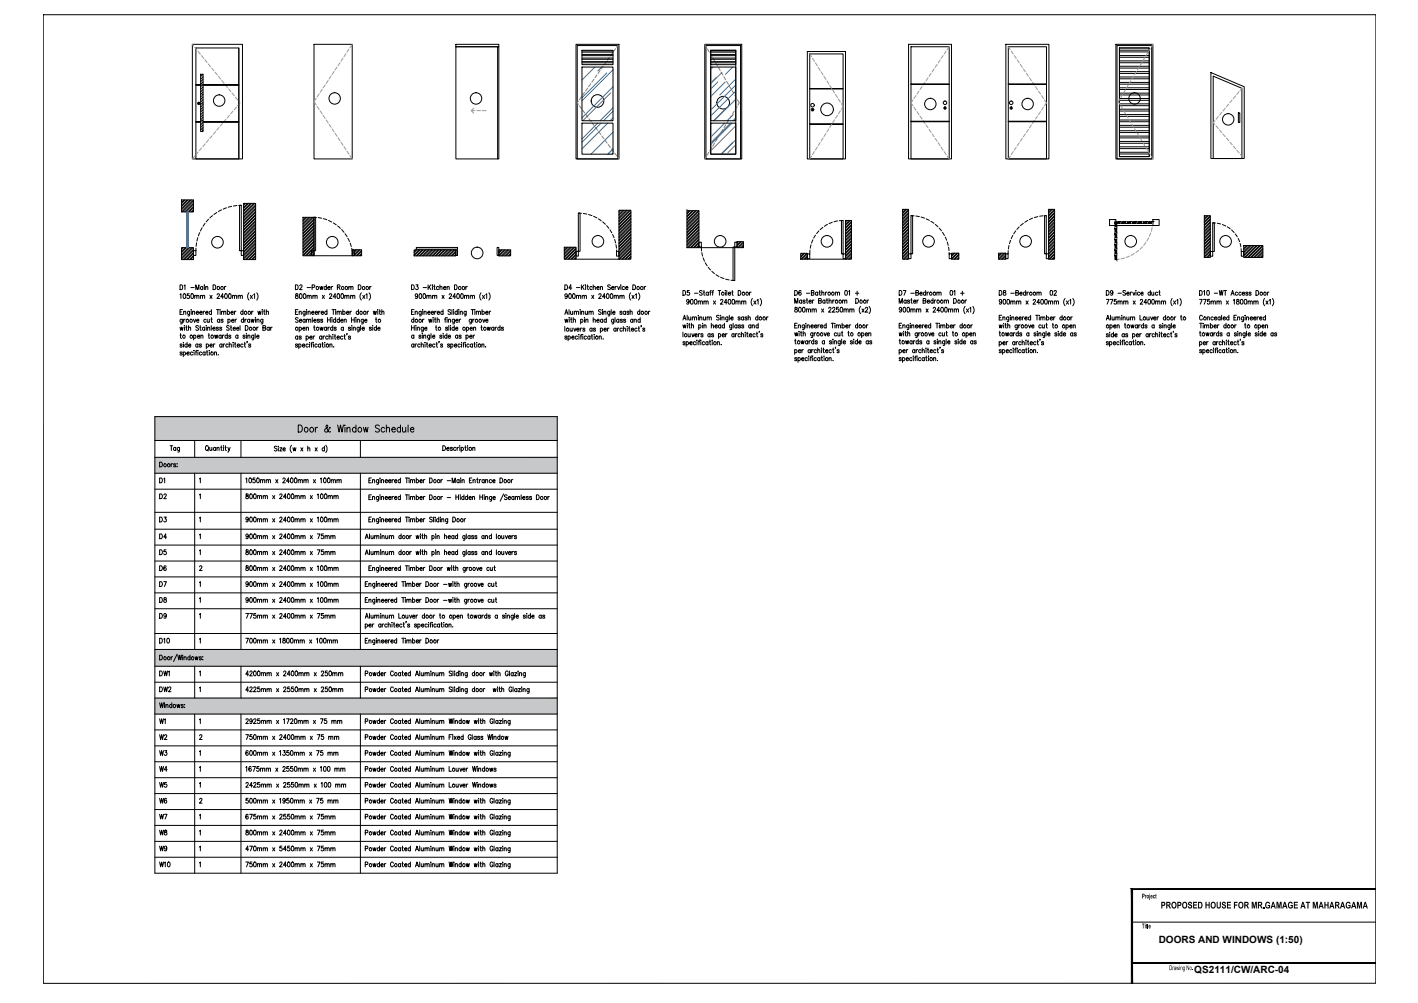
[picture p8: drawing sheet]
<svg xmlns="http://www.w3.org/2000/svg" width="594mm" height="420mm" viewBox="0 0 594 420" stroke-linecap="round" stroke-linejoin="round" font-family="sans-serif">
<defs><g id="words">
<g font-size="4.2">
<text x="485.5" y="395.1">DOORS AND WINDOWS (1:50)</text>
<text x="500.4" y="407.5">QS2111/CW/ARC-04</text>
</g>
</g></defs>
<!-- layer: LINE_0.15 -->
<g fill="none" stroke="#000" stroke-width=".42">
<path d="M80.6 18.6h21v48h-21zM131.6 18.6h16v48h-16zM191 18.6h18v1h-18zM191 19.6h18v47h-18zM208.5 19.6v47M241.3 18.6h18v48h-18zM241.8 19.1h17v47.5h-17zM295.3 18.6h15.5v48h-15.5zM295.8 19.1h14.4v47.5h-14.4zM380.6 18.6h18v48h-18zM381.7 19.6h16v47h-16zM421.4 18.6h18v48h-18z"/>
<path d="M422.4 19.6h16v47h-16zM467.5 18.6h15.5v48h-15.5zM468 19.1h14.5v47.5h-14.5zM82.1 20.1h18v46.5h-18zM82.1 35.5l2 .2zM84.1 31.1h1v24h-1zM84.2 31.9h.1M84.2 36.2l-.1 .2M84.5 35.9h.1M84.8 39.9h.1M85 33.3l-.9 .9M85.1 31.1l-.6 .6"/>
<path d="M85.1 32.2l-1 1M85.1 34.3l-1 1M85.1 36.4l-1 1M85.1 38.6l-1 .9M85.1 37.5l-1 1M85.1 35.5l15 .2zM85.1 39.6l-.1 .1M85.1 35.4l-.3 .3M100.1 20.1v46.5M243.8 21.1h13v6h-13zM243.8 28.1h13v22.5h-13zM243.8 21.8h13"/>
<path d="M243.8 26.3h13M243.8 21.3h13M243.8 22.8h13M243.8 24.3h13M243.8 25.8h13M243.8 23.3h13M243.8 24.8h13M297.8 21.1h10.5v43.5h-10.5zM297.8 21.1h10.5v6h-10.5zM297.8 28.1h10.5v22.5h-10.5zM297.8 21.8h10.5M297.8 26.3h10.5"/>
<path d="M297.8 21.3h10.5M297.8 22.8h10.5M297.8 24.3h10.5M297.8 25.8h10.5M297.8 23.3h10.5M297.8 24.8h10.5M338.2 21.6h16v45h-16zM339.2 22.6h14v44h-14zM339.2 37.1h14v.2h-14zM381.7 35.2h16v.2h-16zM422.4 35.2h16v.2h-16zM469 20.1h12.5v45.5h-12.5z"/>
<path d="M469 21h12.5M469 23.3h12.5M469 25.5h12.5M469 27.8h12.5M469 30h12.5M469 32.2h12.5M469 34.5h12.5M469 36.8h12.5M469 39h12.5M469 21.7h12.5M469 24h12.5M469 26.3h12.5"/>
<path d="M469 28.5h12.5M469 30.8h12.5M469 33h12.5M469 35.2h12.5M469 37.5h12.5M469 39.8h12.5M507.3 30.4l14 6v30h-14zM508.3 31.9l12 5.1v29.4h-12zM82.1 51l2 .2zM84.2 46.8h.1M84.2 51l-.1 .2M84.5 50.8h.1"/>
<path d="M84.5 55l-.1 .1M84.5 40.2l-.4 .4M84.8 44.1l-.7 .8M84.8 54.8h.1M85 48.1l-.9 1M85 43.9h.1M85.1 46l-.6 .6M85.1 41.7l-.9 .9M85.1 40.7l-1 1M85.1 42.8l-1 1M85.1 44.9l-1 1M85.1 47l-1 1"/>
<path d="M85.1 49.1l-1 1.1M85.1 51.3l-1 1M85.1 53.4l-1 1M85.1 52.4l-1 .9M85.1 51l15 .2zM85.1 54.5h-.1M85.1 50.2l-.3 .3M243.8 51.6h13v13h-13zM297.8 51.6h10.5v13h-10.5zM339.2 51.9h14v.2h-14zM340.3 45.7l.2 .6zM381.7 50.8h16v.2h-16z"/>
<path d="M395.8 45.1l.2 .5zM422.4 50.8h16v.2h-16zM423.6 45.1l.2 .5zM469 41.3h12.5M469 43.5h12.5M469 45.7h12.5M469 48h12.5M469 50.3h12.5M469 52.5h12.5M469 54.8h12.5M469 57h12.5M469 59.3h12.5"/>
<path d="M469 42h12.5M469 44.3h12.5M469 46.5h12.5M469 48.8h12.5M469 51h12.5M469 53.3h12.5M469 55.5h12.5M469 57.8h12.5M518.8 47.3h.6v4h-.6zM469 61.5h12.5M469 63.8h12.5M469 60h12.5"/>
<path d="M469 62.3h12.5M469 64.5h12.5"/>
<circle cx="83.3" cy="43.3" r=".23"/>
<circle cx="83.3" cy="43.3" r=".49"/>
<circle cx="340.4" cy="45.9" r=".53"/>
<circle cx="340.4" cy="44.1" r=".74"/>
<circle cx="395.9" cy="43.1" r=".74"/>
<circle cx="395.9" cy="45.3" r=".49"/>
<circle cx="423.6" cy="43.1" r=".74"/>
<circle cx="423.6" cy="45.3" r=".49"/>
</g>
<g fill="none" stroke="#999" stroke-width=".42">
<path d="M80.6 18.6l.5 .6M81.6 19.8l.9 1.1M147.6 18.6l-1 1.4M397.7 19.6l-.9 1.2M422.4 19.6l.8 1.2M483 18.6l-.7 1.1M83 21.5l.9 1.2M84.4 23.3l.9 1.2M85.8 25l1 1.2M87.2 26.8l1 1.1M88.7 28.5l.9 1.2M90.1 30.3l.9 1.1"/>
<path d="M91.5 32l1 1.2M92.9 33.7l1 1.2M94.3 35.5l1 1.1M95.8 37.2l.9 1.2M97.2 39l1 1.1M133.7 39.3l-.8 1.3M135 37.5l-.9 1.2M136.2 35.6l-.8 1.2M137.5 33.7l-.9 1.3M138.7 31.8l-.8 1.3M140 30l-.9 1.2M141.2 28.1l-.8 1.2"/>
<path d="M142.5 26.2l-.9 1.3M143.7 24.3l-.8 1.3M144.9 22.5l-.8 1.2M146.2 20.6l-.8 1.2M339.2 22.6l.8 1.2M340.4 24.4l.8 1.3M341.6 26.3l.8 1.3M342.8 28.2l.8 1.3M344 30.1l.8 1.3M345.2 32l.8 1.3M346.4 33.9l.8 1.3M347.6 35.8l.8 1.3"/>
<path d="M348.9 37.7l.8 1.3M350 39.6l.9 1.3M385 38.2l-.8 1.2M386.3 36.3l-.9 1.2M387.5 34.4l-.8 1.3M388.8 32.6l-.8 1.2M390.1 30.7l-.9 1.2M391.4 28.9l-.9 1.2M392.6 27l-.8 1.2M393.9 25.1l-.8 1.3M395.1 23.3l-.8 1.2M396.4 21.4l-.9 1.2"/>
<path d="M423.7 21.4l.8 1.2M424.9 23.3l.9 1.2M426.2 25.1l.8 1.3M427.5 27l.8 1.2M428.7 28.9l.9 1.2M430 30.7l.9 1.2M431.3 32.6l.8 1.2M432.5 34.4l.9 1.3M433.8 36.3l.9 1.2M435.1 38.2l.8 1.2M470.3 39.6l-.8 1.2M471.5 37.7l-.8 1.2"/>
<path d="M472.6 35.7l-.7 1.3M473.8 33.8l-.8 1.3M475 31.9l-.8 1.2M476.2 30l-.9 1.2M477.3 28l-.8 1.3M478.5 26.1l-.8 1.3M479.6 24.2l-.7 1.2M480.8 22.3l-.8 1.2M482 20.3l-.8 1.3M519.1 38.4l-1 1.2M520.3 37l-.7 .9M87.4 58.5l-1 1.2"/>
<path d="M88.9 56.8l-1 1.2M90.3 55.1l-.9 1.1M91.8 53.4l-1 1.2M93.2 51.7l-.9 1.1M94.7 50l-1 1.1M96.2 48.3l-1 1.1M97.6 46.6l-1 1.1M98.6 40.7l1 1.2M99.1 44.9l-1 1.1M100.1 42.4l.5 .7-1 1.2M132.5 41.2l-.9 1.4 .9 1.4M132.9 44.6l.8 1.2"/>
<path d="M134.1 46.5l.9 1.2M135.4 48.3l.8 1.3M136.6 50.2l.9 1.3M137.9 52.1l.8 1.2M139.1 54l.9 1.2M140.4 55.8l.8 1.3M141.6 57.7l.9 1.3M142.9 59.6l.8 1.2M197.4 46.3h1.6M198.5 45.3l-1.1 1 1.1 1.1M199.8 46.3h1.5M202 46.3h1.7"/>
<path d="M343.6 59.7l-.8 1.3M344.8 57.8l-.8 1.3M346 55.9l-.8 1.3M347.2 54l-.8 1.3M348.4 52.1l-.8 1.3M349.7 50.2l-.8 1.3M350.9 48.3l-.9 1.3M351.3 41.5l.8 1.2M352.1 46.4l-.8 1.3M352.5 43.4l.7 1.2-.7 1.2M382.5 41.9l-.8 1.2 .8 1.2M382.9 44.9l.8 1.3"/>
<path d="M383.7 40l-.8 1.3M384.2 46.8l.8 1.2M385.4 48.6l.9 1.3M386.7 50.5l.8 1.2M388 52.4l.8 1.2M389.2 54.2l.9 1.2M390.5 56.1l.9 1.2M391.8 57.9l.8 1.3M393.1 59.8l.8 1.2M427 59.8l-.8 1.2M428.3 57.9l-.8 1.3M429.6 56.1l-.9 1.2"/>
<path d="M430.9 54.2l-.9 1.2M432.1 52.4l-.8 1.2M433.4 50.5l-.9 1.2M434.7 48.6l-.9 1.3M435.9 46.8l-.8 1.2M436.4 40l.8 1.3M437.2 44.9l-.8 1.3M437.6 41.9l.8 1.2-.8 1.2M469.2 41.5l-.7 1.1 .7 1.1M469.5 44.3l.8 1.3M470.7 46.3l.8 1.2M471.9 48.2l.7 1.2"/>
<path d="M473 50.1l.8 1.3M474.2 52l.8 1.3M475.3 54l.9 1.2M476.5 55.9l.8 1.2M477.7 57.8l.8 1.3M478.9 59.7l.7 1.3M509 50.5l-.7 .9 .6 .7M509.4 52.7l1 1.1M510.4 48.8l-.9 1.1M510.9 54.4l.9 1.1M511.9 47.1l-1 1.1M512.3 56.1l1 1.2"/>
<path d="M513.3 45.3l-.9 1.2M513.8 57.8l1 1.2M514.8 43.6l-1 1.2M515.3 59.5l.9 1.1M516.2 41.9l-.9 1.1M517.7 40.2l-1 1.1M81.6 65.4l-1 1.2M83 63.7l-.9 1.1M84.5 62l-1 1.1M86 60.3l-1 1.1M144.1 61.5l.8 1.2M145.4 63.3l.8 1.3"/>
<path d="M146.6 65.2l1 1.4M340 65.4l-.8 1.2M341.2 63.5l-.8 1.3M342.4 61.6l-.8 1.3M394.3 61.7l.8 1.2M395.5 63.5l.9 1.3M396.8 65.4l.9 1.2M423.2 65.4l-.8 1.2M424.5 63.5l-.8 1.3M425.8 61.7l-.9 1.2M480 61.7l.8 1.2M481.2 63.6l.8 1.2"/>
<path d="M482.3 65.5l.7 1.1M516.7 61.2l1 1.2M518.2 62.9l1 1.2M519.7 64.7l.6 .7M481.2 99.6l-.7 1.4M482.1 97.6l-.6 1.4M482.7 95.4l-.4 1.5M483 93.2l-.2 1.5M469 108.6l-1.5 .1M471.2 108.1l-1.5 .3M473.2 107.3l-1.4 .6M475.2 106.2l-1.3 .8"/>
<path d="M477 104.9l-1.1 .9M478.7 103.4l-1.1 1M480 101.6l-.8 1.2"/>
</g>
<g fill="none" stroke="#000" stroke-width=".42">
<circle cx="91.8" cy="42.1" r="2.39"/>
<circle cx="140.2" cy="41.2" r="2.39"/>
<circle cx="199.4" cy="41.2" r="2.39"/>
<circle cx="250.3" cy="42.3" r="2.65"/>
<circle cx="303" cy="43" r="2.65"/>
<circle cx="346.5" cy="45.8" r="2.65"/>
<circle cx="389.8" cy="43.6" r="2.39"/>
<circle cx="430.5" cy="43.6" r="2.39"/>
<circle cx="475.3" cy="41.2" r="2.39"/>
<circle cx="514.6" cy="50" r="2.39"/>
<circle cx="91.1" cy="101.5" r="2.43"/>
<circle cx="139.2" cy="101.5" r="2.43"/>
<circle cx="199.9" cy="106" r="2.43"/>
<circle cx="250.5" cy="101.1" r="2.43"/>
<circle cx="301.7" cy="101.1" r="2.43"/>
<circle cx="346.5" cy="101.1" r="2.43"/>
<circle cx="389" cy="101.1" r="2.43"/>
<circle cx="429.7" cy="101.1" r="2.43"/>
<circle cx="473.7" cy="101.1" r="2.43"/>
<circle cx="513.5" cy="101.1" r="2.43"/>
</g>
<!-- layer: LINE_grey -->
<g fill="none" stroke="#808080" stroke-width=".42">
<path d="M258.8 19.1l-.5 .7M295.3 18.6l.7 1.2M244.9 38.7l-.9 1.2M246.2 36.9l-.9 1.2M247.5 35.1l-.9 1.2M248.8 33.2l-.9 1.2M250.1 31.4l-.9 1.2M251.4 29.5l-.8 1.3M252.7 27.7l-.9 1.2M254 25.9l-.9 1.2M255.3 24l-.8 1.3M256.6 22.2l-.9 1.2"/>
<path d="M257.9 20.4l-.9 1.2M296.4 20.5l.8 1.3M297.5 22.4l.8 1.3M298.7 24.4l.8 1.3M299.8 26.3l.8 1.3M301 28.3l.7 1.2M302.1 30.2l.8 1.3M303.3 32.1l.7 1.3M304.4 34.1l.8 1.2M305.5 36l.8 1.3M306.7 37.9l.8 1.3M307.8 39.9l.8 1.3"/>
<path d="M242.3 42.4l-.5 .7 .5 .6M242.7 44.3l.9 1.2M243.6 40.6l-.9 1.2M244.1 46.1l.9 1.2M245.4 47.9l.9 1.2M246.7 49.7l1 1.2M248.1 51.5l.9 1.2M249.5 53.3l.8 1.3M250.8 55.1l.9 1.2M252.1 56.9l1 1.3M253.5 58.7l.9 1.3M299.4 59.9l-.8 1.3"/>
<path d="M300.6 58l-.9 1.3M301.7 56.1l-.8 1.3M302.9 54.2l-.8 1.3M304.1 52.3l-.8 1.3M305.3 50.4l-.8 1.2M306.4 48.5l-.8 1.2M307.6 46.6l-.8 1.2M308.8 44.6l-.8 1.3M309 41.8l.7 1.3-.5 .9M254.8 60.6l.9 1.2M256.2 62.3l.9 1.3M257.5 64.2l.9 1.1"/>
<path d="M258.9 66l.4 .6M295.8 65.7l-.5 .9M297 63.8l-.8 1.3M298.2 61.9l-.8 1.2"/>
</g>
<!-- layer: LINE_0.15 -->
<g fill="none" stroke="#2776bb" stroke-width=".42">
<path d="M249.2 28.1l-5.4 5.4M252.1 28.1l-1.6 1.6M254.2 30.6l-10.4 10.3M255.8 38.9l-11.6 11.7M256.8 36.4l-13 13M256.8 29.2l-13 13M298.7 28.1l-.9 1M300.1 32.4l-2.3 2.3M300.7 34.3l-2.9 3M302.4 30.4l-4.6 4.7M303.8 34.4l-6 6M306.9 28.1l-3 3"/>
<path d="M308.3 29.9l-.3 .2M308.3 33l-6.7 6.8M308.3 38.1l-10.5 10.5M308.3 35.6l-10.5 10.5M250.4 51.6l-6.6 6.6M251.9 51.6l-8.1 8M254.6 51.6l-10.8 10.8M256.8 45.2l-5.4 5.4M256.8 49.4l-1.2 1.2M256.8 55.4l-9.2 9.2M256.8 46.6l-3.9 4M298 51.6l-.2 .2"/>
<path d="M298.2 51.6l-.4 .5M303.6 46l-4.7 4.6M303.6 51.6l-5.8 5.9M306 51.6l-8.2 8.2M306.7 51.6l-8.9 8.9M307 59.6l-5 5M307.2 48l-2.5 2.6M308.3 50l-.6 .6M308.3 41.6l-9.1 9M308.3 49.3l-1.3 1.3M308.3 58.5l-6.1 6.1M308.3 52.7l-10.5 10.5"/>
<path d="M256.8 62.5l-2.1 2.1M256.8 64.1l-.5 .5M256.8 62.4l-2.2 2.2M308.3 64l-.6 .6M308.3 60.6l-3.4 3.4"/>
</g>
<g fill="none" stroke="#000" stroke-width=".42">
<path d="M82.9 99.6l-.4 1.4M83.7 97.4l-.6 1.4M84.7 95.4l-.7 1.4M85.9 93.5l-.8 1.3M87.4 91.8l-1 1.1M89.1 90.3l-1.2 1M90.8 89l-1.2 .9M92.8 87.9l-1.3 .7M94.9 87.1l-1.4 .5M97.1 86.4l-1.5 .4M99.3 86.1l-1.5 .2M100.4 86h.7v19h-.7z"/>
<path d="M101.1 86h-1.1M131.6 91h.6v14h-.6zM131.6 91l1 .1M133.3 91.1l1.5 .3M135.5 91.6l1.4 .5M137.6 92.4l1.4 .6M139.6 93.4l1.3 .8M141.5 94.6l1.1 1.1M143.1 96.2l1 1.1M144.6 97.9l.8 1.3M145.7 99.8l.7 1.4M242.3 89.3h.7v16h-.7z"/>
<path d="M242.3 89.3l1.3 .1M244.4 89.4l1.5 .3M246.6 89.9l1.4 .4M248.7 90.6l1.3 .7M250.7 91.7l1.2 .8M252.5 92.9l1.1 1.1M254.2 94.5l.9 1.2M255.6 96.3l.7 1.3M256.7 98.2l.5 1.4M341.7 98.5l-.8 1.3M343.1 96.7l-1 1.2M344.7 95.2l-1.1 1"/>
<path d="M346.7 94l-1.3 .8M348.7 93.1l-1.4 .6M350.9 92.6l-1.5 .3M352.5 92.4h.7v14h-.7zM353.2 92.4h-1.6M381.7 90.3h.6v16h-.6zM381.7 90.3l1.3 .1M383.7 90.5l1.5 .2M385.9 90.9l1.4 .5M388 91.7l1.4 .6M390 92.7l1.3 .8M391.9 94l1.1 1"/>
<path d="M393.5 95.6l.9 1.1M394.9 97.4l.8 1.2M396 99.3l.6 1.4M424.3 98.6l-.6 1.4M425.6 96.7l-.9 1.3M427 95l-1 1.1M428.7 93.6l-1.1 .9M430.6 92.3l-1.3 .8M432.6 91.4l-1.3 .6M434.8 90.7l-1.4 .4M437 90.4l-1.4 .2M437.6 90.3h.7v16h-.7z"/>
<path d="M438.3 90.3l-.5 .1M467.1 93.2h.8M467.5 92.9v.7M508.1 93.3h.6v12.1h-.6zM508.1 93.3l1.1 .1M510 93.5l1.4 .3M512.1 94.1l1.4 .6M514.2 95l1.2 .9M516 96.3l1 1.1M517.5 98l.9 1.2M518.7 99.9l.6 1.3M81.1 105h1v2h-1z"/>
<path d="M82.1 104v1M82.4 101.7l-.2 1.5M101.1 105h1v2h-1zM130.5 105h1.1v2h-1.1zM146.7 101.8l.5 1.5M147.3 104l.3 1M147.6 105h.9v2h-.9zM174.4 103.7h17.3v.7h-17.3zM191 104.7h.7v2.3h-.7zM208.3 103.7h.7v3.3h-.7zM241.3 105.3h1v2h-1zM257.5 100.3l.4 1.5"/>
<path d="M258 102.5l.3 1.5M258.3 105.3h1v2h-1zM258.3 104.7v.6M292.8 101.5h1v2h-1zM293.8 103.5l.1 1.6M294 105.8l.4 1.5M294.6 108l.5 1.4M295.5 110.1l.8 1.3M296.7 112l1 1.1M298.2 113.7l1.1 .9M300 115l1.2 .8M301.9 116.1l1.4 .6"/>
<path d="M304 117l1.5 .2M306.2 117.4l1.6 .1M307.1 103.5h.7v14h-.7zM307.8 101.5h1v2h-1zM338.2 106.4h1v2h-1zM339.3 104.8l-.1 1.6M339.8 102.6l-.3 1.4M340.6 100.4l-.6 1.4M353.2 106.4h1v2h-1zM380.6 106.3h1.1v2.1h-1.1zM396.9 101.4l.3 1.4M397.4 103.5l.2 1.5"/>
<path d="M397.6 105.8l.1 .5M397.7 106.3h.9v2.1h-.9zM421.3 106.3h1v2.1h-1zM422.4 105l-.1 1.3M422.7 102.8l-.2 1.5M423.4 100.7l-.5 1.4M438.3 106.3h1v2.1h-1zM507.1 105.4h1v1.9h-1zM519.5 102l.4 1.4M520 104.2l.1 1.2M520.1 105.4h1v1.9h-1z"/>
</g>
<!-- layer: LINE_0.30 -->
<g fill="none" stroke="#000" stroke-width=".42">
<path d="M76.1 83.8h5v5h-5zM76.2 83.8l-.1 .1M77.1 83.8l-1 1M77.5 83.8l-1.4 1.4M78.4 83.8l-2.3 2.3M78.9 83.8l-2.8 2.8M79.7 83.8l-3.6 3.6M80.2 83.8l-4.1 4.1M81.1 83.8l-5 5M81.1 86.9l-1.9 1.9M81.1 87.7l-1.1 1.1M81.1 85.5l-3.3 3.3"/>
<path d="M81.1 86.4l-2.4 2.4M81.1 84.2l-4.6 4.6M81.1 85.1l-3.7 3.7M81.1 88.2l-.6 .6M102.1 85.2h5v23.5h-5zM102.4 85.2l-.3 .3M102.8 85.2l-.7 .8M103.7 85.2l-1.6 1.7M104.2 85.2l-2.1 2.1M105 85.2l-2.9 3M105.5 85.2l-3.4 3.4M106.4 85.2l-4.3 4.3"/>
<path d="M106.8 85.2l-4.7 4.7M107.1 85.8l-5 5M107.1 87.2l-5 4.9M107.1 88.5l-5 5M107.1 89.8l-5 5M107.1 91.1l-5 5M107.1 92.4l-5 5M107.1 93.8l-5 5M107.1 95.1l-5 5M107.1 96.4l-5 5M107.1 97.7l-5 5.1M107.1 99.1l-5 5"/>
<path d="M107.1 86.3l-5 5M107.1 87.6l-5 5M107.1 88.9l-5 5M107.1 90.2l-5 5M107.1 91.6l-5 4.9M107.1 92.9l-5 5M107.1 94.2l-5 5M107.1 95.5l-5 5M107.1 96.9l-5 5M107.1 98.2l-5 5M107.1 99.5l-5 5M126.9 91h4.7v16.1h-4.7z"/>
<path d="M127.3 91l-.4 .3M128.2 91l-1.3 1.2M128.6 91l-1.7 1.7M129.5 91l-2.6 2.6M129.9 91l-3 3M130.8 91l-3.9 3.9M131.3 91l-4.4 4.3M131.6 91.6l-4.7 4.6M131.6 92.9l-4.7 4.7M131.6 94.3l-4.7 4.6M131.6 95.6l-4.7 4.6M131.6 96.9l-4.7 4.6"/>
<path d="M131.6 98.2l-4.7 4.7M131.6 99.6l-4.7 4.6M131.6 92.1l-4.7 4.6M131.6 93.4l-4.7 4.6M131.6 94.7l-4.7 4.6M131.6 96l-4.7 4.7M131.6 97.4l-4.7 4.6M131.6 98.7l-4.7 4.6M259.3 88.1h5v20.5h-5zM259.7 88.1l-.4 .4M260.2 88.1l-.9 .8M261.1 88.1l-1.8 1.7"/>
<path d="M261.5 88.1l-2.2 2.1M262.4 88.1l-3.1 3M262.8 88.1l-3.5 3.5M263.7 88.1l-4.4 4.3M264.1 88.1l-4.8 4.8M264.3 88.8l-5 5M264.3 90.1l-5 5M264.3 91.4l-5 5M264.3 92.8l-5 5M264.3 94.1l-5 5M264.3 95.4l-5 5M264.3 96.8l-5 5"/>
<path d="M264.3 98.1l-5 5M264.3 99.4l-5 5M264.3 89.2l-5 5M264.3 90.5l-5 5.1M264.3 91.9l-5 5M264.3 93.2l-5 5M264.3 94.5l-5 5.1M264.3 95.9l-5 5M264.3 97.2l-5 5M264.3 98.5l-5 5M264.3 99.9l-5 4.9M287.8 88.3h.1"/>
<path d="M287.8 88.3h5v15.4h-5zM288.7 88.3l-.9 .8M289.2 88.3l-1.4 1.3M290.1 88.3l-2.3 2.2M290.5 88.3l-2.7 2.6M291.4 88.3l-3.6 3.5M291.8 88.3l-4 3.9M292.7 88.3l-4.9 4.8M292.8 89.4l-5 5M292.8 90.8l-5 5M292.8 92.1l-5 5M292.8 93.4l-5 5"/>
<path d="M292.8 94.8l-5 5M292.8 96.1l-5 5M292.8 97.4l-5 5M292.8 98.7l-5 5M292.8 88.5l-5 5.1M292.8 89.9l-5 5M292.8 91.2l-5 5M292.8 92.5l-5 5.1M292.8 93.9l-5 5M292.8 95.2l-5 5M292.8 96.5l-5 5M292.8 97.9l-5 5"/>
<path d="M292.8 99.2l-4.5 4.5M354.2 92.4h2.5v16.2h-2.5zM354.4 92.4l-.2 .2M354.9 92.4l-.7 .6M355.8 92.4l-1.6 1.5M356.2 92.4l-2 1.9M356.7 92.7l-2.5 2.5M356.7 94.1l-2.5 2.4M356.7 95.4l-2.5 2.5M356.7 96.7l-2.5 2.5M356.7 98l-2.5 2.5M356.7 99.3l-2.5 2.5"/>
<path d="M356.7 93.2l-2.5 2.5M356.7 94.5l-2.5 2.5M356.7 95.8l-2.5 2.5M356.7 97.1l-2.5 2.5M356.7 98.5l-2.5 2.5M356.7 99.8l-2.5 2.5M378.1 87.7h2.5v20.9h-2.5zM378.6 87.7l-.5 .4M379.4 87.7l-1.3 1.3M379.9 87.7l-1.8 1.7M380.6 87.8l-2.5 2.5M380.6 89.1l-2.5 2.5"/>
<path d="M380.6 90.5l-2.5 2.4M380.6 91.8l-2.5 2.5M380.6 93.1l-2.5 2.5M380.6 94.4l-2.5 2.5M380.6 95.7l-2.5 2.5M380.6 97.1l-2.5 2.5M380.6 98.4l-2.5 2.5M380.6 99.7l-2.5 2.5M380.6 88.3l-2.5 2.4M380.6 89.6l-2.5 2.5M380.6 90.9l-2.5 2.5M380.6 92.2l-2.5 2.5"/>
<path d="M380.6 93.5l-2.5 2.5M380.6 94.9l-2.5 2.5M380.6 96.2l-2.5 2.5M380.6 97.5l-2.5 2.5M380.6 98.8l-2.5 2.6M439.3 87.7h2.5v20.9h-2.5zM439.5 87.7l-.2 .2M440.4 87.7l-1.1 1.1M440.9 87.7l-1.6 1.5M441.8 87.7l-2.5 2.4M441.8 88.9l-2.5 2.5M441.8 90.3l-2.5 2.5"/>
<path d="M441.8 91.6l-2.5 2.5M441.8 92.9l-2.5 2.5M441.8 94.3l-2.5 2.5M441.8 95.6l-2.5 2.5M441.8 96.9l-2.5 2.5M441.8 98.2l-2.5 2.5M441.8 99.6l-2.5 2.5M441.8 88l-2.5 2.6M441.8 89.4l-2.5 2.5M441.8 90.7l-2.5 2.5M441.8 92l-2.5 2.6M441.8 93.4l-2.5 2.5"/>
<path d="M441.8 94.7l-2.5 2.5M441.8 96l-2.5 2.5M441.8 97.4l-2.5 2.5M441.8 98.7l-2.5 2.5M441.8 100l-2.5 2.5M464.8 92h2.7v2.5h-2.7zM483 92h2.6v2.5h-2.6zM504.6 90.4h2.5v17.5h-2.5zM504.8 90.4l-.2 .2M505.7 90.4l-1.1 1.1M506.1 90.4l-1.5 1.5M507 90.4l-2.4 2.4"/>
<path d="M507.1 91.6l-2.5 2.5M507.1 92.9l-2.5 2.5M507.1 94.3l-2.5 2.5M507.1 95.6l-2.5 2.5M507.1 96.9l-2.5 2.5M507.1 98.2l-2.5 2.5M507.1 99.6l-2.5 2.5M507.1 90.7l-2.5 2.5M507.1 92.1l-2.5 2.5M507.1 93.4l-2.5 2.5M507.1 94.7l-2.5 2.5M507.1 96l-2.5 2.5"/>
<path d="M507.1 97.4l-2.5 2.5M507.1 98.7l-2.5 2.5M76.1 103.7h5v5h-5zM76.4 103.7l-.3 .4M76.8 103.7l-.7 .8M77.7 103.7l-1.6 1.7M78.2 103.7l-2.1 2.2M79.1 103.7l-3 3.1M79.5 103.7l-3.4 3.5M80.4 103.7l-4.3 4.4M80.8 103.7l-4.7 4.8M81.1 104.8l-3.9 3.9"/>
<path d="M81.1 105.7l-3.1 3M81.1 104.4l-4.4 4.3M81.1 107.5l-1.3 1.2M81.1 108.4l-.4 .3M81.1 106.2l-2.6 2.5M81.1 107l-1.7 1.7M107.1 108.4l-.4 .3M107.1 106.2l-2.6 2.5M107.1 107l-1.7 1.7M107.1 104.8l-3.9 3.9M107.1 100.4l-5 5M107.1 101.7l-5 5.1"/>
<path d="M107.1 103.1l-5 5M107.1 100.9l-5 5M107.1 102.2l-5 5M107.1 103.5l-5 5M107.1 105.7l-3.1 3M107.1 104.4l-4.4 4.3M107.1 107.5l-1.3 1.2M131.6 103.6l-3.6 3.5M131.6 106.7l-.6 .4M131.6 105.3l-1.9 1.8M131.6 106.2l-1 .9M131.6 104l-3.2 3.1"/>
<path d="M131.6 104.9l-2.3 2.2M131.6 102.7l-4.5 4.4M131.6 100.9l-4.7 4.6M131.6 102.2l-4.7 4.6M131.6 100l-4.7 4.6M131.6 101.3l-4.7 4.6M147.6 104.6h3.9v2.5h-3.9zM147.7 104.6l-.1 .2M148.2 104.6l-.6 .6M149 104.6l-1.4 1.5M149.5 104.6l-1.9 2M150.4 104.6l-2.5 2.5"/>
<path d="M150.8 104.6l-2.5 2.5M151.5 106.6l-.6 .5M151.5 105.3l-1.9 1.8M151.5 106.2l-1 .9M151.5 104.8l-2.3 2.3M173.5 104.7h17.5v2.5h-17.5zM174.2 104.7l-.7 .7M174.6 104.7l-1.1 1.1M175.5 104.7l-2 2M176 104.7l-2.5 2.4M176.9 104.7l-2.5 2.5M177.3 104.7l-2.5 2.5"/>
<path d="M178.2 104.7l-2.5 2.5M178.6 104.7l-2.5 2.5M179.5 104.7l-2.5 2.5M179.9 104.7l-2.5 2.5M180.8 104.7l-2.5 2.5M181.3 104.7l-2.5 2.5M182.1 104.7l-2.5 2.5M182.6 104.7l-2.5 2.5M183.5 104.7l-2.5 2.5M183.9 104.7l-2.5 2.5M184.8 104.7l-2.5 2.5M185.2 104.7l-2.5 2.5"/>
<path d="M186.1 104.7l-2.5 2.5M186.5 104.7l-2.4 2.5M187.4 104.7l-2.5 2.5M187.9 104.7l-2.5 2.5M188.8 104.7l-2.5 2.5M189.2 104.7l-2.5 2.5M190.1 104.7l-2.5 2.5M190.5 104.7l-2.5 2.5M191 105.6l-1.6 1.6M191 106.5l-.8 .7M191 105.1l-2.1 2.1M191 106.9l-.3 .3"/>
<path d="M209 104.7h4.9v2.5h-4.9zM209.1 104.7l-.1 .1M210 104.7l-1 1M210.4 104.7l-1.4 1.4M211.3 104.7l-2.3 2.3M211.7 104.7l-2.5 2.5M212.6 104.7l-2.5 2.5M213.1 104.7l-2.5 2.5M213.9 104.7l-2.4 2.5M213.9 106.5l-.7 .7M213.9 105.1l-2 2.1M213.9 106l-1.1 1.2"/>
<path d="M236.4 103.6h4.9v5h-4.9zM236.7 103.6l-.3 .3M237.6 103.6l-1.2 1.2M238 103.6l-1.6 1.6M238.9 103.6l-2.5 2.5M239.3 103.6l-2.9 2.9M240.2 103.6l-3.8 3.8M240.7 103.6l-4.3 4.3M241.3 108.3l-.3 .3M241.3 105.6l-3 3M241.3 106.5l-2.1 2.1M241.3 103.8l-4.8 4.8"/>
<path d="M241.3 106.9l-1.6 1.7M241.3 104.3l-4.3 4.3M241.3 105.1l-3.4 3.5M241.3 107.8l-.8 .8M264.3 106.5l-2.1 2.1M264.3 103.8l-4.8 4.8M264.3 107.3l-1.2 1.3M264.3 104.7l-3.9 3.9M264.3 100.7l-5 5M264.3 102.1l-5 4.9M264.3 103.4l-5 5M264.3 101.2l-5 5"/>
<path d="M264.3 102.5l-5 5M264.3 105.1l-3.4 3.5M264.3 107.8l-.8 .8M264.3 106l-2.5 2.6M292.8 100.1l-3.6 3.6M292.8 102.7l-1 1M292.8 103.2l-.5 .5M292.8 100.5l-3.2 3.2M292.8 101.4l-2.3 2.3M292.8 101.8l-1.9 1.9M308.8 101.2h2.7v2.5h-2.7zM308.9 101.2l-.1 .1"/>
<path d="M309.3 101.2l-.5 .6M310.2 101.2l-1.4 1.4M310.7 101.2l-1.9 1.9M311.5 102.6l-1.1 1.1M311.5 103.1l-.7 .6M311.5 101.3l-2.4 2.4M311.5 101.8l-2 1.9M335.5 106.1h2.7v2.5h-2.7zM335.8 106.1l-.3 .4M336.7 106.1l-1.2 1.2M337.1 106.1l-1.6 1.7M338 106.1l-2.4 2.5"/>
<path d="M338.2 107.7l-.9 .9M338.2 108.6h.1M338.2 106.4l-2.2 2.2M338.2 107.3l-1.3 1.3M356.7 107.7l-.8 .9M356.7 100.7l-2.5 2.5M356.7 102l-2.5 2.5M356.7 103.3l-2.5 2.5M356.7 104.6l-2.5 2.5M356.7 106l-2.5 2.5M356.7 101.1l-2.5 2.5M356.7 102.4l-2.5 2.5"/>
<path d="M356.7 103.8l-2.5 2.5M356.7 105.1l-2.5 2.5M356.7 106.4l-2.1 2.2M356.7 107.3l-1.2 1.3M380.6 101.1l-2.5 2.5M380.6 102.4l-2.5 2.5M380.6 103.7l-2.5 2.5M380.6 105.1l-2.5 2.5M380.6 100.2l-2.5 2.5M380.6 101.5l-2.5 2.5M380.6 102.8l-2.5 2.5M380.6 104.2l-2.5 2.5"/>
<path d="M380.6 105.5l-2.5 2.5M380.6 108.1l-.4 .5M380.6 106.4l-2.2 2.2M380.6 106.8l-1.7 1.8M380.6 107.7l-.8 .9M398.6 106.1h3.1v2.5h-3.1zM399.5 106.1l-.9 .8M400 106.1l-1.4 1.3M400.8 106.1l-2.2 2.2M401.3 106.1l-2.5 2.5M401.7 107.9l-.7 .7M401.7 106.5l-2 2.1"/>
<path d="M401.7 107l-1.6 1.6M401.7 108.3l-.3 .3M418.3 106.1h3v2.5h-3zM418.5 106.1l-.2 .2M419.4 106.1l-1.1 1.1M419.8 106.1l-1.5 1.5M420.7 106.1l-2.4 2.4M421.2 106.1l-2.5 2.5M421.3 108.6h.1M421.3 106.8l-1.7 1.8M421.3 108.1l-.4 .5M421.3 107.2l-1.3 1.4"/>
<path d="M441.8 107.5l-1 1.1M441.8 106.2l-2.4 2.4M441.8 106.6l-1.9 2M441.8 107.9l-.6 .7M441.8 100.9l-2.5 2.5M441.8 102.2l-2.5 2.5M441.8 103.5l-2.5 2.5M441.8 104.8l-2.5 2.5M441.8 101.3l-2.5 2.5M441.8 102.6l-2.5 2.5M441.8 104l-2.5 2.5M441.8 105.3l-2.5 2.5"/>
<path d="M507.1 106.2l-1.7 1.7M507.1 107.5l-.4 .4M507.1 100.9l-2.5 2.5M507.1 102.2l-2.5 2.5M507.1 103.5l-2.5 2.5M507.1 104.9l-2.5 2.5M507.1 100l-2.5 2.5M507.1 101.3l-2.5 2.5M507.1 102.6l-2.5 2.6M507.1 104l-2.5 2.5M507.1 105.3l-2.5 2.5M507.1 106.6l-1.3 1.3"/>
<path d="M521.1 102.9h8v5h-8zM521.4 102.9l-.3 .3M522.3 102.9l-1.2 1.2M522.8 102.9l-1.7 1.7M523.6 102.9l-2.5 2.5M524.1 102.9l-3 3M525 102.9l-3.9 3.9M525.4 102.9l-4.3 4.3M526.3 102.9l-5 5M526.7 102.9l-5 5M527.6 102.9l-5 5M528.1 102.9l-5 5"/>
<path d="M529 102.9l-5.1 5M529.1 106.8l-1.2 1.1M529.1 105.9l-2 2M529.1 107.2l-.7 .7M529.1 103.2l-4.7 4.7M529.1 104.5l-3.4 3.4M529.1 104.1l-3.8 3.8M529.1 105.4l-2.5 2.5"/>
</g>
<path d="M78.2 88.8v14.9h.7zM78.2 88.8h.7v14.9z" fill="#2776bb" stroke="#2776bb" stroke-width=".42"/>
<!-- layer: ANNO_text -->
<g fill="none" stroke="#000" stroke-width=".42">
<path d="M75.4 119.3a1 1 0 0 1 1.2 1 1 1 0 0 1-1.2 1zM77.1 119.7l.4-.4v2M85.6 119.3v.2zM89.3 119.3a1 1 0 0 1 1.1 1 1 1 0 0 1-1.1 1zM123.8 119.3a1.01 1.01 0 0 1 1.1 1 1.01 1.01 0 0 1-1.1 1zM125.6 119.8l.1-.4 .5-.1 .4 .6-1.1 1.4h1.1M136.7 119.3v2M150.1 119.3a1.01 1.01 0 0 1 1.2 1 1.01 1.01 0 0 1-1.2 1zM172.4 119.3a1.01 1.01 0 0 1 1.2 1 1.01 1.01 0 0 1-1.2 1zM174.3 119.3h.9l-.5 .8a.61 .61 0 0 1 .5 .9 .61 .61 0 0 1-1.1-.1M179.4 119.3v2M180.5 119.3l-1.1 1.4"/>
<path d="M181.2 119.3v.2zM182 119.3v1.6l.4 .4M184.3 119.3v2M190.4 119.3a1 1 0 0 1 1.1 1 1 1 0 0 1-1.1 1zM236.6 119.3a1.01 1.01 0 0 1 1.2 1 1.01 1.01 0 0 1-1.2 1zM243.6 119.3v2M244.7 119.3l-1.1 1.4M245.3 119.3v.2zM246.2 119.3v1.6l.4 .4M248.5 119.3v2M255.7 119.6l-.4-.3-.7 .3 .1 .4 1 .8-.4 .5-.7-.2M260.1 119.3v.2z"/>
<path d="M265.1 119.3a1.01 1.01 0 0 1 1.2 1 1.01 1.01 0 0 1-1.2 1zM75.4 123.4l.4-.4v2M75.4 137.1l.3 1.3 .4-1.3 .3 1.3 .3-1.3M75.4 130.7h.7M75.6 139.7v1.6l.5 .4M76.4 133.7l-.1 1.8-.7 .1M76.4 134a.57 .57 0 0 0-.8 0 .57 .57 0 0 0 0 .8 .57 .57 0 0 0 .8 0M76.4 129.7h-1v2h1M76.9 130.8l.5-.4 .4 .1v1.2M76.9 130.4v1.3M76.9 133.7v1.3M76.9 123.1a.98 .98 0 0 1 1.1 .8 .98 .98 0 0 1-.6 1.1l-.6-.3z"/>
<path d="M77.3 137.1v1.3M77.2 136.5h.1M77.6 133.7l-.7 .6M77.8 137.1h.6M78.1 136.4v1.6l.4 .4M79 137.4l.4-.3h.4l.1 1.3M79 136.4v2M79.3 123h-.8l-.1 .9a.63 .63 0 0 1 .9 0 .63 .63 0 0 1-.1 .9 .63 .63 0 0 1-.9-.1M79.4 130.4v1.8l-.7 .1M79.4 130.7l-.1-.2a.59 .59 0 0 0-.8 .6 .59 .59 0 0 0 .9 .3M80 120.5h1.4M80.1 130.4v1.3"/>
<path d="M80.1 129.7v.2zM80.2 123.1l.2-.1a1.09 1.09 0 0 1 .7 1 1.09 1.09 0 0 1-.7 1l-.4-.8zM80.7 130.8l.4-.4 .4 .1 .1 1.2M80.7 130.4v1.3M81.1 133.7l.5 1.3 .4-1.3M81.6 124.1l.4-.4 .4 .1 .1 1.2M81.6 123.7v1.3M82 121.3v-2l.7 2 .6-2v2M82.2 131h1l-.2-.5a.59 .59 0 0 0-.8 .6 .59 .59 0 0 0 1 .3M82.4 134.3l.9-.2a.53 .53 0 0 0-.7-.3 .53 .53 0 0 0-.2 .7l.4 .5 .5-.2M82.5 124.1l.4-.4 .4 .1v1.2M83.2 136.7l-1-.2-.1 .6 .9 .4 .2 .6-.4 .3-.8-.3"/>
<path d="M83.7 131h1l-.2-.5a.59 .59 0 0 0-.8 .6 .59 .59 0 0 0 1 .3M83.7 137.1h.5M83.9 136.4v1.6l.4 .4M84 124.1l.4-.4 .4 .1 .1 1.2M84 123.7v1.3M84.9 124.1l.4-.4 .4 .1 .1 1.2M84.9 120.3a.57 .57 0 0 0-.8 0 .57 .57 0 0 0 0 .8 .57 .57 0 0 0 .8 0M84.9 120v1.3M85.1 130.4v1.3M85.6 120v1.3M85.8 130.4l-.7 .6M85.8 137.3a.56 .56 0 0 0-.9 0 .56 .56 0 0 0 0 .8 .56 .56 0 0 0 .9 0"/>
<path d="M85.8 137.1v1.3M86.2 120.4l.4-.4 .4 .1 .1 1.2M86.2 131h1l-.2-.5a.59 .59 0 0 0-.8 .6 .59 .59 0 0 0 1 .3M86.2 120v1.3M86.3 134a.57 .57 0 0 0-.8 0 .57 .57 0 0 0 0 .8 .57 .57 0 0 0 .8 0M86.4 137.1v1.3M86.3 136.5h.1M86.8 133.7l.1 1.2 .4 .1 .4-.4M87 137.4l.4-.3h.4l.1 1.3M87 137.1v1.3M87.5 139.7v1.9l.4 .1M87.7 133.7v1.3"/>
<path d="M88 123.7l.8 1.3M88.4 133.7h.5M88.5 136.4v2M88.6 130.7l-.1-.2a.6 .6 0 0 0-.9 .6 .6 .6 0 0 0 1 .3M88.6 133v1.6l.4 .4M88.6 129.7v2M88.8 123.7l-.8 1.3M89.2 137.6h1l-.2-.5a.58 .58 0 0 0-.8 .7 .58 .58 0 0 0 1 .3M90.7 129.7h1.1M91 123.5l.3-.5 .6 .4-1 1.6h1.1M91.3 129.7v2M91.5 137.3l-.3-.2-.6 .2 .8 .5v.5l-.8-.2"/>
<path d="M92 134a.57 .57 0 0 0-.8 0 .57 .57 0 0 0 0 .8 .57 .57 0 0 0 .8 0M92 133.7v1.3M92.2 130.4v1.3M92.2 129.7v.2zM92.8 130.8l.4-.4 .4 .1 .1 1.2M92.8 130.4v1.3M92.9 137.3l-.3-.2-.6 .2 .8 .5v.5l-.5 .1-.3-.3M93.5 134l-.8-.2v.4l.8 .6-.4 .2-.5-.2M93.7 130.8l.4-.4 .4 .1 .1 1.2M93.7 124.4h-1.2l.8-1.4v2M94 120v1.3M94.3 123.1a.98 .98 0 0 1 1.1 .8 .98 .98 0 0 1-.6 1.1l-.6-.3z"/>
<path d="M94.7 120l-.7 .6M95.2 130.7l.2-.2a.59 .59 0 0 1 .8 .6 .59 .59 0 0 1-1 .3M95.2 129.7v2M95.2 139.7v2M95.5 134a.57 .57 0 0 1 .8 0 .57 .57 0 0 1 0 .8 .57 .57 0 0 1-.8 0M95.5 133.7v2M96 123.1a.98 .98 0 0 1 1 .8 .98 .98 0 0 1-.6 1.1l-.6-.3zM96 136.7l-.9-.2-.1 .6 .9 .4 .1 .6-.3 .3-.8-.3M96.5 137.1h.6M96.8 131h.9l-.1-.5a.6 .6 0 0 0-.9 .6 .6 .6 0 0 0 1 .3M96.8 136.4v1.6l.4 .4M97 134.3l1-.2a.53 .53 0 0 0-.7-.3 .53 .53 0 0 0-.3 .7l.4 .5 .6-.2"/>
<path d="M97.4 124.1l.3-.4 .5 .1v1.2M97.4 123.7v1.3M97.7 137.6h.9v-.4a.56 .56 0 0 0-.8 .1 .56 .56 0 0 0 .1 .8 .56 .56 0 0 0 .7 0M98.2 124.1l.4-.4 .4 .1 .1 1.2M98.2 130.4v1.3M98.5 133.7v1.3M98.9 130.4l-.7 .6M99.1 137.6h1l-.1-.4a.57 .57 0 0 0-.8 .1 .57 .57 0 0 0 .1 .8 .57 .57 0 0 0 .8 0M99.1 133.7l-.4 .1-.2 .5M99.8 124.1l.4-.4 .4 .1 .1 1.2M99.8 123.7v1.3M100.6 136.4v2"/>
<path d="M100.7 124.1l.4-.4 .4 .1v1.2M101.8 130.7l-.2-.2a.59 .59 0 0 0-.8 .6 .59 .59 0 0 0 1 .3M101.8 129.7v2M102.1 134a.57 .57 0 0 0-.9 0 .57 .57 0 0 0 0 .8 .57 .57 0 0 0 .9 0M102.1 133v2M102.6 133.7v1.3M102.8 136.4a1.01 1.01 0 0 1 1.1 1 1.01 1.01 0 0 1-1.1 1zM103.2 139.8h.1M103.2 133.7l-.6 .6M104.3 122.7a2.35 2.35 0 0 0 0 3M104.6 134a.57 .57 0 0 0-.8 0 .57 .57 0 0 0 0 .8 .57 .57 0 0 0 .8 0M104.6 133.7v1.3"/>
<path d="M104.9 123.7l.9 1.3M105.2 133.7l.3 1.3 .4-1.3 .3 1.3 .3-1.3M105.4 130.4v1.3M105.8 123.7l-.9 1.3M106.1 130.4l-.7 .6M106.2 123.4l.5-.4v2M106.9 139.7v2M107 133.7v1.3M107 133v.3zM107.6 122.7a2.35 2.35 0 0 1 0 3M107.6 137.1v1.3M107.6 134.1l.4-.4 .4 .1 .1 1.2"/>
<path d="M107.6 133.7v1.3M108 130.4l.4 1.3 .3-1.3 .3 1.3 .3-1.3M108.2 137.1l-.6 .5M109.9 130.4v1.3M109.9 129.7v.2zM110.1 133.7v1.8l-.7 .1M110.1 134a.57 .57 0 0 0-.8 0 .57 .57 0 0 0 0 .8 .57 .57 0 0 0 .8 0M110.5 130.4h.5M110.7 129.7v1.6l.4 .4M110.9 137.3l.4 .4-.1 .5-1.1 .2v-2l1.1 .2-.1 .6-1 .1M111.6 130.8l.4-.4 .4 .1 .1 1.2M111.6 129.7v2"/>
<path d="M112.8 137.3a.56 .56 0 0 0-.8 0 .56 .56 0 0 0 0 .8 .56 .56 0 0 0 .8 0M112.8 137.1v1.3M113.4 137.1v1.3M114 137.1h-.4l-.2 .5M123.8 130.7h.6M123.9 123.1v.6a.73 .73 0 0 1 .9 .4 .73 .73 0 0 1-.3 .9 .65 .65 0 0 1-.8-.6 .65 .65 0 0 1 .9-.6l.1-.7zM124.8 129.7h-1v2h1M124.9 133.3l-.4-.3-.7 .3 .1 .5 1 .7-.4 .5-.7-.2M125.3 130.8l.4-.4 .4 .1 .1 1.2M125.3 137.3a.56 .56 0 0 1 .8 0 .56 .56 0 0 1 0 .8 .56 .56 0 0 1-.8 0M125.3 130.4v1.3M125.3 137.1v2"/>
<path d="M125.4 134.3h1a.49 .49 0 0 0-.5-.6 .49 .49 0 0 0-.5 .6l.2 .6 .8-.1M125.6 123.1a.98 .98 0 0 1 1.1 .8 .98 .98 0 0 1-.6 1.1l-.6-.3zM126.9 137.6h.9l-.1-.4a.57 .57 0 0 0-.7 .1 .57 .57 0 0 0 .1 .8 .57 .57 0 0 0 .7 0M127.3 123.1a.98 .98 0 0 1 1 .8 .98 .98 0 0 1-.6 1.1l-.6-.3zM127.8 130.4l-.1 1.8-.6 .1M127.8 130.7l-.1-.2a.59 .59 0 0 0-.8 .6 .59 .59 0 0 0 .9 .3M127.8 134a.57 .57 0 0 0-.8 0 .57 .57 0 0 0 0 .8 .57 .57 0 0 0 .8 0M127.8 133.7v1.3M128.3 137.4l.4-.3h.4l.1 1.3M128.3 137.1v1.3M128.4 134.1l.4-.4 .4 .1 .1 1.2M128.4 133.7v1.3"/>
<path d="M128.5 130.4v1.3M128.5 129.7v.2zM128.6 124.1l.5-.4 .3 .1 .1 1.2M128.6 120.5h1.5M128.6 123.7v1.3M129.1 130.8l.3-.4 .5 .1v1.2M129.1 130.4v1.3M129.3 134.1l.4-.4 .4 .1 .1 1.2M129.5 124.1l.4-.4 .4 .1 .1 1.2M130.6 131h1l-.2-.5a.59 .59 0 0 0-.8 .6 .59 .59 0 0 0 1 .3M130.8 120.4l.9-.1v-.9l-.9-.1v2M130.8 133v2"/>
<path d="M131.1 124.1l.4-.4 .4 .1 .1 1.2M131.1 123.7v1.3M131.4 137.1h.6M131.5 134.3l.9-.2a.53 .53 0 0 0-.7-.3 .53 .53 0 0 0-.2 .7l.4 .5 .5-.2M131.6 136.4v1.6l.5 .4M132 124.1l.4-.4 .4 .1 .1 1.2M132.1 131h.9v-.4a.56 .56 0 0 0-.8 .1 .56 .56 0 0 0 0 .7 .56 .56 0 0 0 .8 0M133.5 130.4v1.3M133.8 134l-.8-.2v.4l.8 .6-.3 .2-.5-.2M134 120l.3 1.3 .3-1.3 .3 1.3 .4-1.3M134.1 137.1l.3 1.3 .3-1.3 .3 1.3 .4-1.3M134.1 130.4l-.6 .6"/>
<path d="M134.6 131h.9l-.1-.5a.59 .59 0 0 0-.8 .6 .59 .59 0 0 0 .9 .3M135 123.7l.9 1.3M135.2 134l-.8-.2v.4l.8 .6-.3 .2-.6-.2M135.9 123.7l-.9 1.3M136.7 120.3a.55 .55 0 0 0-.8 0 .55 .55 0 0 0 0 .8 .55 .55 0 0 0 .8 0M136.8 137.3a.56 .56 0 0 0-.8 0 .56 .56 0 0 0 0 .8 .56 .56 0 0 0 .8 0M136.8 137.1v1.3M137 130.7l-.2-.2a.59 .59 0 0 0-.8 .6 .59 .59 0 0 0 1 .3M137 129.7v2M137.2 133v2M137.2 134h1.2M137.3 120.6l1-.2a.53 .53 0 0 0-.7-.4 .53 .53 0 0 0-.3 .8l.4 .5 .6-.2"/>
<path d="M137.4 137.1v1.3M138 137.1h-.4l-.2 .5M138 123.5l.4-.5 .6 .4-1 1.6h1.1M138.4 133v2M138.8 120v1.3M139.1 129.7h1.1M139.1 133.7v1.3M139.1 133v.3zM139.4 137.3a.56 .56 0 0 0-.8 0 .56 .56 0 0 0 0 .8 .56 .56 0 0 0 .8 0M139.4 136.4v2M139.4 120l-.6 .6M139.6 129.7v2"/>
<path d="M140.6 134a.57 .57 0 0 0-.8 0 .57 .57 0 0 0 0 .8 .57 .57 0 0 0 .8 0M140.6 130.4v1.3M140.6 133v2M140.6 129.7v.2zM140.8 124.4h-1.2l.8-1.4v2M140.9 137.3l-.4-.2-.5 .2 .8 .5v.5l-.8-.2M141.2 130.8l.4-.4 .4 .1 .1 1.2M141.2 130.4v1.3M141.3 120.3l1-.1v-.8l-1-.1v2M141.4 123.1l.3-.1a1.09 1.09 0 0 1 .6 1 1.09 1.09 0 0 1-.6 1l-.5-.8zM141.9 120.3l.6 1M142.1 130.8l.4-.4 .4 .1 .1 1.2"/>
<path d="M142.2 134a.57 .57 0 0 0-.8 0 .57 .57 0 0 0 0 .8 .57 .57 0 0 0 .8 0M142.2 133v2M142.7 134.3l1-.2a.53 .53 0 0 0-.7-.3 .53 .53 0 0 0-.3 .7l.5 .5 .5-.2M143.1 123.1a.98 .98 0 0 1 1 .8 .98 .98 0 0 1-.6 1.1l-.6-.3zM143.6 130.7l.2-.2a.59 .59 0 0 1 .8 .6 .59 .59 0 0 1-1 .3M143.6 129.7v2M143.9 137.3a.56 .56 0 0 0-.8 0 .56 .56 0 0 0 0 .8 .56 .56 0 0 0 .8 0M143.9 137.1v1.3M144.2 134.1l.4-.4 .4 .1 .1 1.2M144.2 133.7v1.3M144.4 124.1l.5-.4 .3 .1 .1 1.2M144.4 123.7v1.3"/>
<path d="M145.1 131h1l-.1-.5a.59 .59 0 0 0-.9 .6 .59 .59 0 0 0 1 .3M145.3 124.1l.4-.4 .4 .1 .1 1.2M145.4 139.8l-.2 .5M146.1 120.4l.4-.4 .4 .1 .1 1.2M146.1 120v1.3M146.6 130.4v1.3M146.9 124.1l.4-.4 .4 .1 .1 1.2M146.9 137.3l-.4-.2-.5 .2 .8 .5v.5l-.8-.2M146.9 123.7v1.3M147 120.4l.4-.4 .4 .1 .1 1.2M147.3 130.4l-.7 .6M147.3 134h1.1"/>
<path d="M147.3 133v2M147.4 137.1v1.3M147.3 136.5h.1M147.8 124.1l.4-.4 .4 .1 .1 1.2M148 137.4l.4-.3h.4l.1 1.3M148 137.1v1.3M148.4 133v2M149.1 133.7v1.3M149.1 133v.3zM149.7 134.1l.4-.4 .4 .1 .1 1.2M149.7 133.7v1.3M150.2 130.7l-.2-.2a.59 .59 0 0 0-.8 .6 .59 .59 0 0 0 1 .3"/>
<path d="M150.2 129.7v2M150.5 137.1l-.1 1.7-.6 .2M150.5 137.3a.56 .56 0 0 0-.8 0 .56 .56 0 0 0 0 .8 .56 .56 0 0 0 .8 0M151.1 136.4v2M151.4 122.7a2.23 2.23 0 0 0 0 3M151.7 137.6h1l-.1-.4a.57 .57 0 0 0-.8 .1 .57 .57 0 0 0 .1 .8 .57 .57 0 0 0 .8 0M152 123.7l.9 1.3M152.2 133.7l-.1 1.8-.6 .1M152.2 134a.57 .57 0 0 0-.8 0 .57 .57 0 0 0 0 .8 .57 .57 0 0 0 .8 0M152.8 134.3l.9-.2a.53 .53 0 0 0-.7-.3 .53 .53 0 0 0-.2 .7l.4 .5 .5-.2M152.9 123.7l-.9 1.3M153.3 123.4l.4-.4v2"/>
<path d="M153.8 130.4v1.3M154.5 130.4l-.7 .6M154.6 122.7a2.35 2.35 0 0 1 0 3M154.9 120v1.3M155.5 120l-.6 .6M155.6 137.3l-.3-.2-.6 .2 .8 .5v.5l-.8-.2M156.2 137.1v1.3M156.1 136.5h.1M156.4 130.4l.3 1.3 .3-1.3 .4 1.3 .3-1.3M157.3 133.7h.6M157.6 133v1.6l.3 .4M157.7 137.3a.56 .56 0 0 0-.8 0 .56 .56 0 0 0 0 .8 .56 .56 0 0 0 .8 0"/>
<path d="M157.7 136.4v2M158.3 137.6h.9v-.4a.57 .57 0 0 0-.8 .1 .57 .57 0 0 0 .1 .8 .57 .57 0 0 0 .7 0M158.3 130.4v1.3M158.3 129.7v.2zM158.9 130.4h.5M159.1 129.7v1.6l.4 .4M160 130.8l.4-.4 .4 .1 .1 1.2M160 129.7v2M172.4 130.7h.6M172.4 136.4v2M172.4 137.3h1.2M173.4 134a.57 .57 0 0 0-.8 0 .57 .57 0 0 0 0 .8 .57 .57 0 0 0 .8 0"/>
<path d="M173.4 133v2M173.5 129.7h-1.1v2h1.1M173.6 136.4v2M173.9 130.8l.5-.4 .3 .1 .1 1.2M173.9 130.4v1.3M174.3 137.1v1.3M174.2 136.5h.1M174.8 137.4l.4-.3h.4l.1 1.3M174.8 137.1v1.3M175 123.7a.54 .54 0 0 1-.8 .4 .54 .54 0 0 1-.1-.8 .54 .54 0 0 1 .8 0l-.2 1.7-.7-.3M175.8 123.1a.98 .98 0 0 1 1.1 .8 .98 .98 0 0 1-.7 1.1l-.6-.3zM176.5 130.4l-.1 1.8-.7 .1"/>
<path d="M176.5 130.7l-.2-.2a.59 .59 0 0 0-.8 .6 .59 .59 0 0 0 1 .3M176.9 139.8h.1M177 133.7v1.3M177.1 130.4v1.3M177.1 129.7v.2zM177.3 120.5h1.4M177.4 137.1l-.1 1.7-.7 .2M177.4 137.3a.56 .56 0 0 0-.8 0 .56 .56 0 0 0 0 .8 .56 .56 0 0 0 .8 0M177.4 123.1a.98 .98 0 0 1 1.1 .8 .98 .98 0 0 1-.7 1.1l-.5-.3zM177.7 130.8l.4-.4 .4 .1v1.2M177.7 130.4v1.3M177.7 133.7l-.7 .6"/>
<path d="M177.9 137.6h1l-.1-.4a.57 .57 0 0 0-.8 .1 .57 .57 0 0 0 .1 .8 .57 .57 0 0 0 .8 0M178.8 124.1l.4-.4 .4 .1 .1 1.2M178.8 123.7v1.3M179.2 131h1l-.2-.5a.59 .59 0 0 0-.8 .6 .59 .59 0 0 0 1 .3M179.6 133.7l.3 1.3 .3-1.3 .4 1.3 .3-1.3M179.7 124.1l.4-.4 .4 .1 .1 1.2M179.8 120.2l.7 1.1M180.6 139.7v2M180.7 131h.9l-.1-.5a.59 .59 0 0 0-.8 .6 .59 .59 0 0 0 .9 .3M181.2 120v1.3M181.2 124.1l.4-.4 .5 .1v1.2M181.2 123.7v1.3"/>
<path d="M181.5 133.7v1.3M181.5 133v.3zM181.7 120h.6M182.1 133.7h.5M182.1 124.1l.4-.4 .5 .1v1.2M182.1 130.4v1.3M182.3 133v1.6l.4 .4M182.4 137.1h.6M182.7 136.4v1.6l.4 .4M182.8 130.4l-.4 .1-.3 .5M183.2 131h.9l-.1-.5a.59 .59 0 0 0-.8 .6 .59 .59 0 0 0 .9 .3M183.2 134.1l.4-.4 .4 .1 .1 1.2"/>
<path d="M183.2 133v2M183.8 120.3a.57 .57 0 0 0-.8 0 .57 .57 0 0 0 0 .8 .57 .57 0 0 0 .8 0M184.3 120.4l.4-.4 .4 .1 .1 1.2M185.2 123.7l.9 1.3M185.6 130.7l-.2-.2a.59 .59 0 0 0-.8 .6 .59 .59 0 0 0 1 .3M185.6 129.7v2M185.6 139.8h.1M185.8 120.6l1-.2a.53 .53 0 0 0-.7-.4 .53 .53 0 0 0-.3 .8l.5 .5 .5-.2M186.1 123.7l-.9 1.3M186.3 133.7h.5M186.9 133l-.4 .4v1.6M187.2 139.7v2"/>
<path d="M187.3 133v.3zM187.3 120.4l.4-.4 .4 .1 .1 1.2M187.3 120v1.3M187.3 133.7v1.3M187.6 137.3l-.4-.2-.5 .2 .8 .5v.5l-.5 .1-.3-.3M187.9 134.1l.4-.4 .4 .1 .1 1.2M187.9 133.7v1.3M188 136.4v2M188.2 123.5l.3-.5 .7 .4-1.1 1.6h1.2M188.8 137.1v1.3M188.7 136.5h.1M188.8 130l-.3-.3-.8 .3 .1 .4 1 .7-.3 .6-.8-.3"/>
<path d="M189.3 129.7v2M190.1 130.4v1.3M190.1 129.7v.2zM190.3 137.3a.56 .56 0 0 0-.8 0 .56 .56 0 0 0 0 .8 .56 .56 0 0 0 .8 0M190.3 136.4v2M190.4 133.7l-.1 1.8-.7 .1M190.4 134a.57 .57 0 0 0-.8 0 .57 .57 0 0 0 0 .8 .57 .57 0 0 0 .8 0M190.9 137.6h.9v-.4a.57 .57 0 0 0-.8 .1 .57 .57 0 0 0 .1 .8 .57 .57 0 0 0 .7 0M191 134.3l.9-.2a.53 .53 0 0 0-.7-.4 .53 .53 0 0 0-.2 .8l.3 .5 .6-.2M191 124.4h-1.3l.8-1.4v2M191.6 123.1a.98 .98 0 0 1 1 .8 .98 .98 0 0 1-.6 1.1l-.6-.3zM191.6 130.7l-.2-.2a.59 .59 0 0 0-.8 .6 .59 .59 0 0 0 1 .3"/>
<path d="M191.6 129.7v2M192.2 130.4v1.3M192.2 129.7v.2zM192.4 133.7v1.3M192.8 130.8l.4-.4 .4 .1 .1 1.2M192.8 130.4v1.3M193.1 133.7l-.7 .6M193.2 123.1l.2-.1a1.09 1.09 0 0 1 .7 1 1.09 1.09 0 0 1-.7 1l-.4-.8zM194.6 124.1l.4-.4 .4 .1 .1 1.2M194.6 123.7v1.3M195.1 120v1.3M195.3 130.4l-.1 1.8-.6 .1"/>
<path d="M195.3 130.7l-.2-.2a.59 .59 0 0 0-.8 .6 .59 .59 0 0 0 1 .3M195.4 137.3a.56 .56 0 0 1 .8 0 .56 .56 0 0 1 0 .8 .56 .56 0 0 1-.8 0M195.4 137.1v2M195.5 124.1l.4-.4 .4 .1 .1 1.2M195.8 120l-.7 .6M196.9 137.6h1l-.1-.4a.57 .57 0 0 0-.8 .1 .57 .57 0 0 0 .1 .8 .57 .57 0 0 0 .8 0M197 124.1l.4-.4 .4 .1 .1 1.2M197 123.7v1.3M197.4 129.7h1.2M197.5 133.7l-.1 1.8-.6 .1M197.5 134a.57 .57 0 0 0-.8 0 .57 .57 0 0 0 0 .8 .57 .57 0 0 0 .8 0M197.9 124.1l.4-.4 .4 .1 .1 1.2"/>
<path d="M198 129.7v2M198.1 133.7v1.3M198.4 137.4l.4-.3h.4l.1 1.3M198.4 137.1v1.3M198.7 133.7l-.6 .6M199 129.7v.2zM199 130.4v1.3M199.5 130.8l.4-.4 .4 .1 .1 1.2M199.5 130.4v1.3M200.4 130.8l.4-.4 .4 .1 .1 1.2M201.5 137.1h.5M201.5 122.7a2.35 2.35 0 0 0 0 3"/>
<path d="M201.7 136.4v1.6l.4 .4M202 130.7l.1-.2a.59 .59 0 0 1 .8 .6 .59 .59 0 0 1-.9 .3M202 129.7v2M202.1 123.7l.9 1.3M202.2 133.7l.5 1.3 .5-1.3M203 123.7l-.9 1.3M203.5 123.4l.4-.4v2M203.5 131h1l-.2-.5a.59 .59 0 0 0-.8 .6 .59 .59 0 0 0 1 .3M203.5 134.3l1-.2a.53 .53 0 0 0-.7-.3 .53 .53 0 0 0-.3 .7l.4 .5 .6-.2M204.2 137.1l.3 1.3 .3-1.3 .3 1.3 .3-1.3M204.8 122.7a2.35 2.35 0 0 1 0 3M205 130.4v1.3"/>
<path d="M205.6 130.4l-.4 .1-.2 .5M206.9 137.3a.56 .56 0 0 0-.8 0 .56 .56 0 0 0 0 .8 .56 .56 0 0 0 .8 0M206.9 137.1v1.3M207.5 137.1v1.3M208.1 137.1l-.6 .5M209.5 137.3a.56 .56 0 0 0-.8 0 .56 .56 0 0 0 0 .8 .56 .56 0 0 0 .8 0M209.5 136.4v2M210.9 137.3l-.3-.2-.6 .2 .8 .5v.5l-.8-.2M236.6 131.7l.7-2 .6 2M236.6 133.7l.4 1.3 .3-1.3 .3 1.3 .3-1.3M236.6 136.8v2M236.9 131h.8"/>
<path d="M237.7 123.7a.54 .54 0 0 1-.8 .4 .54 .54 0 0 1-.1-.8 .54 .54 0 0 1 .8 0l-.2 1.7-.7-.3M238.4 129.7v2M238.5 123.1a.98 .98 0 0 1 1 .8 .98 .98 0 0 1-.6 1.1l-.6-.3zM238.5 133.7v1.3M238.5 133v.3zM238.8 137.4l.1 1.3 .4 .1 .4-.4M239 130.4l.1 1.2 .5 .1 .3-.4M239 133.7h.6M239.3 133v1.6l.4 .4M239.6 120.7h-1.3l.8-1.4v2M239.7 137.4v1.4M239.9 130.4v1.3"/>
<path d="M240.1 123.1a.98 .98 0 0 1 1.1 .8 .98 .98 0 0 1-.7 1.1l-.6-.3zM240.2 134.1l.4-.4 .4 .1 .1 1.2M240.2 133v2M240.4 137.4l.4 1.4 .5-1.4M240.6 130.8l.4-.4 .4 .1 .1 1.2M240.6 130.4v1.3M241.5 124.1l.4-.4 .4 .1 .1 1.2M241.5 130.8l.4-.4 .4 .1 .1 1.2M241.5 120.5h1.4M241.5 123.7v1.3M241.7 138h.9v-.4a.56 .56 0 0 0-.8 .1 .56 .56 0 0 0 0 .8 .56 .56 0 0 0 .8 0M242.4 124.1l.4-.4 .4 .1 .1 1.2"/>
<path d="M243.1 130.4v1.3M243.1 137.4v1.4M243.1 129.7v.2zM243.3 134a.57 .57 0 0 1 .8 0 .57 .57 0 0 1 0 .8 .57 .57 0 0 1-.8 0M243.3 133.7v2M243.7 130.8l.4-.4 .4 .1v1.2M243.7 130.4v1.3M243.7 137.4l-.6 .6M243.9 124.1l.4-.4 .4 .1 .1 1.2M243.9 123.7v1.3M244 120.2l.7 1.1M244.8 124.1l.4-.4 .4 .1 .1 1.2"/>
<path d="M244.9 133.7v1.3M244.9 133v.3zM245.1 137.7l-.4-.3-.5 .3 .8 .5v.5l-.5 .1-.3-.3M245.2 130.4l.1 1.2 .4 .1 .4-.4M245.3 120v1.3M245.4 134.1l.5-.4 .4 .1v1.2M245.4 133.7v1.3M245.9 120h.6M246.1 130.4v1.3M246.7 130.8l.5-.4 .4 .1v1.2M246.7 130.4v1.3M247.6 130.8l.5-.4 .3 .1 .1 1.2"/>
<path d="M247.9 123.7l.9 1.3M248.1 120.3a.57 .57 0 0 0-.9 0 .57 .57 0 0 0 0 .8 .57 .57 0 0 0 .9 0M248.1 137.7a.56 .56 0 0 0-.8 0 .56 .56 0 0 0 0 .8 .56 .56 0 0 0 .8 0M248.1 137.4v1.4M248.5 120.4l.4-.4 .4 .1 .1 1.2M248.5 134.1l.4-.4 .4 .1 .1 1.2M248.5 133v2M248.8 123.7l-.9 1.3M249.5 137.7l-.3-.3-.6 .3 .8 .5v.5l-.8-.2M250 120.6l1-.2a.53 .53 0 0 0-.7-.4 .53 .53 0 0 0-.3 .8l.5 .5 .5-.2M250 134.3l1-.2a.53 .53 0 0 0-.7-.3 .53 .53 0 0 0-.3 .7l.5 .5 .5-.2M250.9 123.5l.3-.5 .6 .2v.6l-1 1.2h1.1"/>
<path d="M251.5 120.4l.4-.4 .4 .1 .1 1.2M251.5 137.7a.56 .56 0 0 1 .8 0 .56 .56 0 0 1 0 .8 .56 .56 0 0 1-.8 0M251.5 120v1.3M251.5 137.4v2M251.8 130l-.4-.3-.7 .3 .3 .6 .8 .4-.1 .6-.6 .1-.4-.3M252.4 130.4v1.3M252.4 129.7v.2zM252.5 134a.57 .57 0 0 0-.8 0 .57 .57 0 0 0 0 .8 .57 .57 0 0 0 .8 0M252.5 133.7v1.3M253 130.8l.4-.4 .4 .1 .1 1.2M253 130.4v1.3M253.1 138h.9l-.1-.4a.57 .57 0 0 0-.7 .1 .57 .57 0 0 0 0 .8 .57 .57 0 0 0 .8 0"/>
<path d="M253.6 124.4h-1.2l.8-1.4v2M254 134a.57 .57 0 0 0-.8 0 .57 .57 0 0 0 0 .8 .57 .57 0 0 0 .8 0M254 133v2M254.3 123.1a.98 .98 0 0 1 1 .8 .98 .98 0 0 1-.6 1.1l-.6-.3zM254.5 137.4v1.4M255.2 137.4l-.5 .1-.2 .5M255.5 130.4l-.1 1.8-.7 .1M255.5 130.7a.56 .56 0 0 0-.8-.1 .56 .56 0 0 0 0 .9 .56 .56 0 0 0 .8-.1M255.9 123.1a.98 .98 0 0 1 1 .8 .98 .98 0 0 1-.6 1.1l-.6-.3zM256.1 129.7v2M256.2 120.6h1a.49 .49 0 0 0-.5-.6 .49 .49 0 0 0-.5 .6l.2 .6 .8-.1M256.7 131h1l-.2-.5a.59 .59 0 0 0-.8 .6 .59 .59 0 0 0 1 .3"/>
<path d="M257.1 133.7l-.1 1.8-.6 .1M257.1 134a.57 .57 0 0 0-.8 0 .57 .57 0 0 0 0 .8 .57 .57 0 0 0 .8 0M257.3 124.1l.4-.4 .4 .1 .1 1.2M257.3 123.7v1.3M257.7 120v1.3M257.7 133v2M258.1 137.7a.56 .56 0 0 0-.8 0 .56 .56 0 0 0 0 .8 .56 .56 0 0 0 .8 0M258.1 137.4v1.4M258.2 124.1l.4-.4 .4 .1 .1 1.2M258.3 120l-.6 .6M258.6 137.4v1.4M258.7 120l.5 1.3 .5-1.3"/>
<path d="M259.3 134a.57 .57 0 0 0-.8 0 .57 .57 0 0 0 0 .8 .57 .57 0 0 0 .8 0M259.3 133.7v1.3M259.3 137.4l-.7 .6M259.7 124.1l.4-.4 .4 .1 .1 1.2M259.7 123.7v1.3M260.1 120v1.3M260.6 124.1l.4-.4 .4 .1 .1 1.2M260.6 130.7l-.8-.2v.3l.8 .6-.3 .3-.6-.3M260.7 137.7a.56 .56 0 0 0-.8 0 .56 .56 0 0 0 0 .8 .56 .56 0 0 0 .8 0M260.8 134l-.8-.2v.4l.8 .6-.4 .2-.5-.2M261.1 137.8l.5-.4 .4 .1v1.3M261.1 136.8v2"/>
<path d="M261.6 120.3a.57 .57 0 0 0-.8 0 .57 .57 0 0 0 0 .8 .57 .57 0 0 0 .8 0M262 130.7l-.1-.2a.6 .6 0 0 0-.9 .6 .6 .6 0 0 0 1 .3M262 130.4v1.3M262.1 120.6l1-.2a.53 .53 0 0 0-.7-.4 .53 .53 0 0 0-.3 .8l.4 .5 .6-.2M262.1 134l-.3-.3-.5 .1v.4l.8 .6-.3 .2-.6-.2M262.7 136.8h.1M262.8 137.4v1.4M263.3 137.4h.6M263.5 130.7l-.8-.2v.3l.8 .6-.3 .3-.6-.3M263.6 136.8v1.6l.4 .4M264 130.8l.4-.4 .4 .1 .1 1.2M264 129.7v2"/>
<path d="M264.2 122.7a2.35 2.35 0 0 0 0 3M264.5 138h1l-.1-.4a.57 .57 0 0 0-.8 .1 .57 .57 0 0 0 .1 .8 .57 .57 0 0 0 .8 0M264.8 123.7l.9 1.3M265.1 134a.57 .57 0 0 0-.8 0 .57 .57 0 0 0 0 .8 .57 .57 0 0 0 .8 0M265.1 133.7v1.3M265.7 123.7l-.9 1.3M265.7 134.1l.4-.4 .4 .1 .1 1.2M265.7 133.7v1.3M266.2 123.4l.4-.4v2M266.9 137.7a.56 .56 0 0 0-.8 0 .56 .56 0 0 0 0 .8 .56 .56 0 0 0 .8 0M267.4 137.4h.6M267.5 122.7a2.35 2.35 0 0 1 0 3"/>
<path d="M267.6 136.8v1.6l.4 .4M268 130.7l-.1-.2a.59 .59 0 0 0-.8 .6 .59 .59 0 0 0 .9 .3M268 129.7v2M268.2 134a.57 .57 0 0 0-.8 0 .57 .57 0 0 0 0 .8 .57 .57 0 0 0 .8 0M268.2 133v2M268.7 136.5l-.2 .4M269.9 120v1.3M270.2 137.7l-.4-.3-.5 .3 .8 .5v.5l-.5 .1-.3-.3M270.5 120l-.6 .6M271.7 130.4v1.3M272.3 130.4l-.6 .6M286.1 121.7a1 1 0 0 1 1.1 1 1 1 0 0 1-1.1 1z"/>
<path d="M286.1 134.1l.7-2 .6 2M286.1 136.1l.3 1.3 .4-1.3 .3 1.3 .3-1.3M286.1 139.1v2M286.3 133.4h.8M287.9 132.1v2M288 136.1v1.3M287.9 135.5h.1M288.3 139.8l.1 1.2 .4 .1 .4-.4M288.5 132.7l.1 1.3 .4 .1 .4-.4M288.5 136.1h.6M288.7 126.1l-.3 .5a.56 .56 0 0 1-.7-.3 .56 .56 0 0 1 .2-.7 .56 .56 0 0 1 .7 .1l-.2 1.6-.7-.2M288.8 121.7h-.8l-.1 .8a.63 .63 0 0 1 .9 .1 .63 .63 0 0 1-.1 .9 .63 .63 0 0 1-.9-.2"/>
<path d="M288.8 135.4v1.6l.4 .4M289.2 139.8v1.3M289.4 132.7v1.4M289.5 125.5a.98 .98 0 0 1 1.1 .8 .98 .98 0 0 1-.7 1.1l-.6-.4zM289.7 136.5l.4-.4 .4 .1 .1 1.2M289.7 135.4v2M289.8 139.8l.5 1.3 .5-1.3M290.1 133.1l.4-.4 .4 .1v1.3M290.1 132.7v1.4M290.9 133.1l.5-.4 .3 .1 .1 1.3M290.9 122.8h1.5M291.1 125.5a.98 .98 0 0 1 1.1 .8 .98 .98 0 0 1-.7 1.1l-.6-.4z"/>
<path d="M292.5 126.4l.4-.3 .4 .1 .1 1.2M292.5 126.1v1.3M292.6 132.7v1.4M292.6 139.8v1.3M292.6 132.1v.2zM292.7 136.3a.56 .56 0 0 1 .8 0 .56 .56 0 0 1 0 .8 .56 .56 0 0 1-.8 0M292.7 136.1v2M293.1 133.1l.5-.4 .3 .1 .1 1.3M293.1 132.7v1.4M293.2 139.8l-.6 .6M293.4 126.4l.4-.3 .4 .1 .1 1.2M294.2 122l-1-.2-.1 .6 .9 .4 .2 .6-.4 .3-.7-.3"/>
<path d="M294.4 136.1v1.3M294.3 135.5h.1M294.7 132.7l.1 1.3 .4 .1 .4-.4M294.7 122.4h.6M294.9 121.7v1.6l.4 .4M294.9 126.4l.4-.3 .4 .1 .1 1.2M294.9 136.5l.4-.4 .4 .1 .1 1.2M294.9 126.1v1.3M294.9 136.1v1.3M295.6 132.7v1.4M295.8 126.4l.4-.3 .4 .1 .1 1.2M296.2 133.1l.4-.4 .4 .1 .1 1.3"/>
<path d="M296.2 132.7v1.4M296.8 122.6a.56 .56 0 0 0-.8 0 .56 .56 0 0 0 0 .8 .56 .56 0 0 0 .8 0M296.8 122.4v1.3M297.1 133.1l.4-.4 .4 .1 .1 1.3M297.3 122.4h.6M297.5 139.8v1.3M298 121.7l-.4 .4v1.6M298 136.5l.4-.4 .4 .1 .1 1.2M298 135.4v2M298.3 122.4h.6M298.9 126.1l.9 1.3M299 121.7l-.4 .4v1.6"/>
<path d="M299.5 136.6h1l-.1-.3a.57 .57 0 0 0-.7 .1 .57 .57 0 0 0 0 .7 .57 .57 0 0 0 .8 0M299.8 126.1l-.9 1.3M300.8 121.7h1.1M301 139.8v2M301.3 132.4l-.4-.3-.7 .3 .1 .4 1 .7-.4 .6-.7-.3M301.4 121.7v2M301.9 125.9l.3-.5 .6 .2v.6l-1 1.2h1.1M301.9 132.7v1.4M301.9 132.1v.2zM301.9 136.3a.55 .55 0 0 0-.7 0 .55 .55 0 0 0 0 .8 .55 .55 0 0 0 .7 0M301.9 136.1v1.3M302.5 133.1l.3-.4 .5 .1v1.3"/>
<path d="M302.5 132.7v1.4M303.5 136.3a.56 .56 0 0 0-.8 0 .56 .56 0 0 0 0 .8 .56 .56 0 0 0 .8 0M303.5 135.4v2M303.9 122.4v1.3M303.8 121.8h.1M304 139.8v1.3M304.5 121.7v2M304.7 139.8l-.7 .6M304.7 126.7h-1.3l.8-1.3v2M305 132.7l-.1 1.9h-.7M305 133a.57 .57 0 0 0-.9 0 .57 .57 0 0 0 0 .8 .57 .57 0 0 0 .9 0M305.1 122.9h1l-.1-.4a.57 .57 0 0 0-.8 .2 .57 .57 0 0 0 .1 .7 .57 .57 0 0 0 .8 0"/>
<path d="M305.3 125.5a.98 .98 0 0 1 1 .8 .98 .98 0 0 1-.6 1.1l-.6-.4zM305.5 132.1v2M306.2 133.3l1-.2a.53 .53 0 0 0-.7-.3 .53 .53 0 0 0-.3 .7l.4 .6 .6-.3M306.6 136.1l-.1 1.8-.7 .1M306.6 136.3a.55 .55 0 0 0-.8 0 .55 .55 0 0 0 0 .8 .55 .55 0 0 0 .8 0M306.6 122.4h.6M306.8 121.7v1.6l.4 .4M306.9 125.5a.98 .98 0 0 1 1.1 .8 .98 .98 0 0 1-.7 1.1l-.6-.4zM307.2 135.4v2M307.5 139.8v1.3M308.1 139.8v1.3M308.3 126.4l.4-.3 .4 .1 .1 1.2"/>
<path d="M308.3 126.1v1.3M308.8 136.3a.56 .56 0 0 0-.8 0 .56 .56 0 0 0 0 .8 .56 .56 0 0 0 .8 0M308.8 136.1v1.3M308.8 139.8l-.7 .6M309.2 126.4l.4-.3 .4 .1 .1 1.2M309.3 121.7a1 1 0 0 1 1.1 1 1 1 0 0 1-1.1 1zM310.1 133l-.8-.2v.4l.8 .6-.4 .3-.5-.3M310.2 136.3l-.3-.2-.6 .2 .9 .5v.5l-.9-.2M310.6 139.1v2M310.7 126.4l.4-.3 .4 .1 .1 1.2M310.7 126.1v1.3M311.5 133a.57 .57 0 0 0-.8 0 .57 .57 0 0 0 0 .8 .57 .57 0 0 0 .8 0"/>
<path d="M311.5 132.7v1.4M311.6 126.4l.4-.3 .4 .1 .1 1.2M311.6 136.3l-.3-.2-.6 .2 .8 .5v.5l-.8-.2M312.2 139.8v1.3M312.2 139.2h.1M312.8 139.8h.6M313 133l-.8-.2v.4l.8 .6-.3 .3-.6-.3M313 139.1v1.6l.5 .4M313.5 133.1l.4-.4 .4 .1 .1 1.3M313.5 132.1v2M314 122.4v1.3M314.6 136.3a.56 .56 0 0 0-.8 0 .56 .56 0 0 0 0 .8 .56 .56 0 0 0 .8 0"/>
<path d="M314.6 136.1v1.3M314.7 122.4l-.7 .5M315.2 136.5l.4-.4 .4 .1v1.2M315.2 136.1v1.3M315.2 125a2.35 2.35 0 0 0 0 3.1M315.8 126.1l.9 1.3M316.7 126.1l-.9 1.3M316.9 139.8h.5M317.1 139.1v1.6l.4 .4M317.2 125.8l.4-.4v2M317.5 133a.57 .57 0 0 0-.8 0 .57 .57 0 0 0 0 .8 .57 .57 0 0 0 .8 0M317.5 132.1v2"/>
<path d="M317.7 136.3a.55 .55 0 0 0-.8 0 .55 .55 0 0 0 0 .8 .55 .55 0 0 0 .8 0M317.7 135.4v2M318.2 138.8l-.2 .5M318.5 125a2.35 2.35 0 0 1 0 3.1M321.2 132.7v1.4M321.8 132.7l-.4 .1-.2 .5M332.9 121.7a1.01 1.01 0 0 1 1.2 1 1.01 1.01 0 0 1-1.2 1zM332.9 127v-2l.7 2 .6-2v2M332.9 139.4l.4 1.3 .3-1.3 .3 1.3 .3-1.3M332.9 136.3h.7M333.1 128.8l-.1 .4a1.01 1.01 0 0 1 .9 1.4 .65 .65 0 0 1-1-.4 .65 .65 0 0 1 .8-.7l.2-.7zM334 135.4h-1.1v2h1.1"/>
<path d="M334.5 136.5l.4-.4 .4 .1 .1 1.2M334.5 136.1v1.3M334.7 138.8h.1M334.8 128.8l.3-.1a1.12 1.12 0 0 1 .6 1 1.12 1.12 0 0 1-.6 1.1l-.6-.9zM334.8 139.4v1.3M335.4 139.4h.5M335.6 122l-.1-.2a.98 .98 0 0 0-1 .8 .98 .98 0 0 0 .6 1.1 .56 .56 0 0 0 .6-.5 .56 .56 0 0 0-.4-.6 .56 .56 0 0 0-.7 .4M335.6 138.8v1.6l.4 .3M335.9 126a.56 .56 0 0 0-.9-.1 .56 .56 0 0 0 0 .9 .56 .56 0 0 0 .9-.1M335.9 125.7v1.3M336.4 128.8l.3-.1a1.12 1.12 0 0 1 .6 1 1.12 1.12 0 0 1-.6 1.1l-.5-.4zM336.5 139.8l.4-.4 .4 .1 .1 1.2"/>
<path d="M336.5 138.8v1.9M337 136.1l-.1 1.8-.7 .1M337 136.3a.56 .56 0 0 0-.8 0 .56 .56 0 0 0 0 .8 .56 .56 0 0 0 .8 0M337.3 126l-.3-.3-.6 .3 .8 .4v.5l-.8-.2M337.6 136.1v1.3M337.6 135.5h.1M337.8 129.8l.4-.4 .4 .1 .1 1.3M337.8 122.8h1.4M337.8 125.7h.6M337.8 129.4v1.4M338.1 125v1.9l.3 .1M338.2 136.5l.4-.4 .4 .1 .1 1.2"/>
<path d="M338.2 136.1v1.3M338.7 129.8l.4-.4 .4 .1 .1 1.3M338.9 126.3h1l-.1-.4a.57 .57 0 0 0-.7 .1 .57 .57 0 0 0 0 .8 .57 .57 0 0 0 .8-.1M339.8 136.6h.9l-.1-.4a.58 .58 0 0 0-.9 .6 .58 .58 0 0 0 1 .3M340.2 129.8l.4-.4 .4 .1 .1 1.3M340.2 129.4v1.4M340.4 125.7v1.3M340.6 139.4l-.1 1.8-.7 .1M340.6 139.7a.56 .56 0 0 0-.9 0 .56 .56 0 0 0 0 .8 .56 .56 0 0 0 .9-.1M340.6 122.6l.4 .4-.1 .5-1 .2v-2l1 .2v.6l-1 .1M341 125.7l-.6 .6M341.1 129.8l.4-.4 .4 .1 .1 1.3"/>
<path d="M341.1 139.4v1.3M341.2 136.6h1l-.1-.3a.57 .57 0 0 0-.8 .1 .57 .57 0 0 0 .1 .7 .57 .57 0 0 0 .8 0M341.8 139.4l-.7 .6M342.6 122.6a.56 .56 0 0 0-.8 0 .56 .56 0 0 0 0 .8 .56 .56 0 0 0 .8 0M342.6 122.4v1.3M342.7 136.1v1.3M343.1 122.4h.6M343.3 136.1l-.4 .1-.2 .4M343.4 121.7v1.6l.4 .4M343.7 126l.4 .4-.2 .5-.9 .1v-2l1 .2-.1 .7-.9 .1M343.7 136.6h1l-.1-.3a.57 .57 0 0 0-.8 .1 .57 .57 0 0 0 .1 .7 .57 .57 0 0 0 .8 0M344.2 129.4l.9 1.4"/>
<path d="M344.3 122.8l.4-.4 .4 .1 .1 1.2M344.3 121.7v2M345.1 129.4l-.9 1.4M345.3 139.4l.4 1.3 .5-1.3M345.6 126a.56 .56 0 0 0-.8-.1 .56 .56 0 0 0 0 .9 .56 .56 0 0 0 .8-.1M345.6 125.7v1.3M345.8 122.4v1.3M346.1 136.3a.56 .56 0 0 0-.8 0 .56 .56 0 0 0 0 .8 .56 .56 0 0 0 .8 0M346.1 135.4v2M346.2 125.7h.6M346.4 122.4l-.6 .5M346.4 125v1.6l.5 .4"/>
<path d="M346.5 140h1l-.1-.4a.57 .57 0 0 0-.8 .1 .57 .57 0 0 0 .1 .8 .57 .57 0 0 0 .8-.1M347.2 129.2l.3-.5 .7 .4-1.1 1.7h1.1M347.3 126.1l.5-.4 .4 .1v1.2M347.3 125v2M348.2 135.4h1.2M348.8 129.2l.1-.3a.49 .49 0 0 1 .7-.1 .49 .49 0 0 1 .1 .7l-1 1.3h1.2M348.8 135.4v2M348.9 125.7v1.3M349.5 125.7l-.6 .6M349.8 136.1v1.3M349.7 135.5h.1M350 122.8l.3-.4 .5 .1v1.2"/>
<path d="M350 122.4v1.3M350.3 136.5l.5-.4 .3 .1 .1 1.2M350.3 136.1v1.3M350.5 139.7a.56 .56 0 0 0-.8 0 .56 .56 0 0 0 0 .8 .56 .56 0 0 0 .8-.1M350.8 122.8l.4-.4 .4 .1 .1 1.2M351 139.4l.1 1.3h.4l.4-.3M351.2 136.5l.4-.4 .4 .1 .1 1.2M351.3 128.7h-.8l-.1 .9a.62 .62 0 0 1 .9 0 .62 .62 0 0 1-.1 .9 .62 .62 0 0 1-.9-.1M351.9 139.4v1.3M352.2 128.8l.3-.1a1.12 1.12 0 0 1 .6 1 1.12 1.12 0 0 1-.6 1.1l-.6-.9zM352.5 139.4h.6M352.8 136.3a.56 .56 0 0 1 .8 0 .56 .56 0 0 1 0 .8 .56 .56 0 0 1-.8 0"/>
<path d="M352.8 138.8v1.9h.4M352.8 135.4v2M353 126.1l.4-.4 .4 .1 .1 1.2M353 125.7v1.3M353.6 129.8l.4-.4 .4 .1 .1 1.3M353.6 129.4v1.4M353.9 126.1l.4-.4 .4 .1 .1 1.2M354.1 121.8a.98 .98 0 0 1 1.1 .7 .98 .98 0 0 1-.6 1.2l-.6-.4zM354.3 136.6h1l-.1-.3a.57 .57 0 0 0-.8 .1 .57 .57 0 0 0 .1 .7 .57 .57 0 0 0 .8 0M354.5 129.8l.4-.4 .4 .1 .1 1.3M355.2 139.4h.6M355.5 138.8v1.6l.3 .3"/>
<path d="M355.5 122.1l.4-.4v2M355.8 136.1v1.3M356 129.8l.4-.4 .4 .1 .1 1.3M356 129.4v1.4M356.4 136.1l-.6 .5M356.9 129.8l.4-.4 .4 .1 .1 1.3M358.4 122.8h1.4M358.5 125a1.01 1.01 0 0 1 1.2 1 1.01 1.01 0 0 1-1.2 1zM359.1 122v1.7M359.3 136.3a.55 .55 0 0 0-.8 0 .55 .55 0 0 0 0 .8 .55 .55 0 0 0 .8 0M359.3 135.4v2M360.5 128.3a2.37 2.37 0 0 0 0 3.1"/>
<path d="M361 139.7a.56 .56 0 0 1 .8 0 .56 .56 0 0 1 0 .8 .56 .56 0 0 1-.8-.1M361 139.4v2M361.1 129.4l.9 1.4M362 129.4l-.9 1.4M362.5 140h1l-.1-.4a.57 .57 0 0 0-.8 .1 .57 .57 0 0 0 .1 .8 .57 .57 0 0 0 .8-.1M362.6 129.2l.1-.3a.49 .49 0 0 1 .6-.1 .49 .49 0 0 1 .2 .7l-1 1.3h1.1M363 136.1v1.3M363.3 125.7v1.3M363.6 136.1l-.4 .1-.2 .4M363.9 125.7l-.6 .6M363.9 139.8l.4-.4 .5 .1 .1 1.2M363.9 139.4v1.3"/>
<path d="M364.1 128.3a2.24 2.24 0 0 1 0 3.1M376.7 121.7a1.01 1.01 0 0 1 1.2 1 1.01 1.01 0 0 1-1.2 1zM376.7 127v-2l.6 2 .7-2v2M376.7 139.4l.3 1.3 .3-1.3 .4 1.3 .3-1.3M376.7 136.3h.6M377.8 135.4h-1.1v2h1.1M377.8 129.4l-.1 .3a.55 .55 0 0 1-.8 .1 .55 .55 0 0 1 0-.8 .55 .55 0 0 1 .8 0v1.4l-.4 .4-.5-.3M378.2 136.5l.5-.4 .4 .1 .1 1.2M378.2 136.1v1.3M378.4 121.7h1.1l-.8 2M378.6 139.4v1.3M378.5 138.8h.1"/>
<path d="M378.6 128.8l.2-.1a1.12 1.12 0 0 1 .7 1 1.12 1.12 0 0 1-.7 1.1l-.5-.9zM379.2 139.4h.5M379.4 138.8v1.6l.4 .3M379.6 126a.56 .56 0 0 0-.8-.1 .56 .56 0 0 0 0 .9 .56 .56 0 0 0 .8-.1M379.6 125.7v1.3M380.2 128.8l.2-.1a1.12 1.12 0 0 1 .7 1 1.12 1.12 0 0 1-.7 1.1l-.4-.9zM380.3 139.8l.4-.4 .4 .1 .1 1.2M380.3 138.8v1.9M380.8 136.1l-.1 1.8-.6 .1M380.8 136.3a.56 .56 0 0 0-.8 0 .56 .56 0 0 0 0 .8 .56 .56 0 0 0 .8 0M381.1 126l-.3-.3-.6 .3 .8 .4v.5l-.8-.2M381.3 135.5h.1"/>
<path d="M381.4 136.1v1.3M381.6 129.8l.4-.4 .4 .1 .1 1.3M381.6 122.8h1.4M381.6 125.7h.5M381.6 129.4v1.4M381.8 125v1.6l.4 .4M382 136.5l.4-.4 .4 .1v1.2M382 136.1v1.3M382.5 129.8l.3-.4 .5 .1 .1 1.3M382.7 126.3h1l-.2-.5a.58 .58 0 0 0-.8 .6 .58 .58 0 0 0 1 .3M383.5 136.6h1l-.1-.3a.57 .57 0 0 0-.8 .1 .57 .57 0 0 0 .1 .7 .57 .57 0 0 0 .8 0M384 129.8l.4-.4 .4 .1 .1 1.3"/>
<path d="M384 129.4v1.4M384.2 125.7v1.3M384.3 139.4l-.1 1.8-.6 .1M384.3 139.7a.56 .56 0 0 0-.8 0 .56 .56 0 0 0 0 .8 .56 .56 0 0 0 .8-.1M384.4 122.6l.4 .4-.1 .6-1 .1v-2l1 .1v.7l-1 .1M384.8 125.7l-.6 .6M384.9 129.8l.4-.4 .4 .1 .1 1.3M384.9 139.4v1.3M385 136.6h.9v-.3a.57 .57 0 0 0-.8 .1 .57 .57 0 0 0 .1 .7 .57 .57 0 0 0 .7 0M385.4 122.9h1l-.2-.4a.58 .58 0 0 0-.8 .6 .58 .58 0 0 0 1 .3M385.6 139.4l-.7 .6M386.4 136.1v1.3"/>
<path d="M387.1 136.1l-.4 .1-.3 .4M387.5 126l.4 .4-.2 .5-1 .1v-2l1.1 .2-.1 .7-1 .1M387.5 136.6h.9v-.3a.57 .57 0 0 0-.8 0 .57 .57 0 0 0 0 .8 .57 .57 0 0 0 .8 0M387.8 122.6a.56 .56 0 0 0-.8 0 .56 .56 0 0 0 0 .8 .56 .56 0 0 0 .8 0M387.8 121.7v2M388 129.4l.9 1.4M388.4 122.4v1.3M388.4 126.3h1l-.1-.4a.57 .57 0 0 0-.7 .1 .57 .57 0 0 0 0 .8 .57 .57 0 0 0 .8-.1M388.9 129.4l-.9 1.4M389 139.4l.5 1.3 .5-1.3M389 122.4l-.4 .1-.2 .4M389.9 136.3a.56 .56 0 0 0-.8 0 .56 .56 0 0 0 0 .8 .56 .56 0 0 0 .8 0"/>
<path d="M389.9 135.4v2M390.3 140h1l-.1-.4a.57 .57 0 0 0-.8 .1 .57 .57 0 0 0 .1 .8 .57 .57 0 0 0 .8-.1M390.9 126a.56 .56 0 0 0-.8-.1 .56 .56 0 0 0 0 .9 .56 .56 0 0 0 .8-.1M390.9 125v2M391 129.2l.3-.5 .7 .4-1.1 1.7h1.1M391.4 125.7v1.3M392 135.4h1.1M392.1 125.7l-.7 .6M392.5 122.8l.4-.4 .4 .1 .1 1.2M392.5 122.4v1.3M392.6 135.4v2M393.4 122.8l.4-.4 .4 .1 .1 1.2"/>
<path d="M393.5 135.5h.1M393.6 136.1v1.3M393.7 130.1h-1.2l.8-1.4v2.1M394.1 136.5l.4-.4 .4 .1 .1 1.2M394.1 136.1v1.3M394.3 139.7a.56 .56 0 0 0-.8 0 .56 .56 0 0 0 0 .8 .56 .56 0 0 0 .8-.1M394.4 128.8l.2-.1a1.12 1.12 0 0 1 .7 1 1.12 1.12 0 0 1-.7 1.1l-.5-.9zM394.8 139.4l.1 1.3h.4l.4-.3M395 136.5l.4-.4 .4 .1 .1 1.2M395.6 126.1l.4-.4 .4 .1 .1 1.2M395.6 125.7v1.3M395.7 139.4v1.3"/>
<path d="M396 128.8l.2-.1a1.12 1.12 0 0 1 .7 1 1.12 1.12 0 0 1-.7 1.1l-.4-.4zM396.3 139.4h.6M396.5 126.1l.4-.4 .4 .1 .1 1.2M396.6 136.3a.56 .56 0 0 1 .8 0 .56 .56 0 0 1 0 .8 .56 .56 0 0 1-.8 0M396.6 138.8v1.6l.3 .3M396.6 135.4v2M397.4 129.8l.3-.4 .5 .1 .1 1.3M397.4 129.4v1.4M398.1 136.6h1l-.1-.3a.57 .57 0 0 0-.8 .1 .57 .57 0 0 0 .1 .7 .57 .57 0 0 0 .8 0M398.3 121.8a.98 .98 0 0 1 1 .8 .98 .98 0 0 1-.7 1.1l-.5-.4zM398.3 129.8l.3-.4 .5 .1v1.3M399 139.4h.5"/>
<path d="M399.2 138.8v1.6l.4 .3M399.5 125a1.01 1.01 0 0 1 1.2 1 1.01 1.01 0 0 1-1.2 1zM399.5 136.1v1.3M399.6 122.1l.4-.4v2M399.8 129.8l.4-.4 .4 .1 .1 1.3M399.8 129.4v1.4M400.2 136.1l-.7 .5M400.7 129.8l.4-.4 .4 .1 .1 1.3M402.4 122.8h1.5M403.1 136.3a.56 .56 0 0 0-.8 0 .56 .56 0 0 0 0 .8 .56 .56 0 0 0 .8 0M403.1 135.4v2M403.2 122v1.7"/>
<path d="M404.3 128.3a2.37 2.37 0 0 0 0 3.1M404.3 125.7v1.3M404.7 139.7a.56 .56 0 0 1 .8 0 .56 .56 0 0 1 0 .8 .56 .56 0 0 1-.8-.1M404.7 139.4v2M404.9 129.4l.9 1.4M405 125.7l-.7 .6M405.8 129.4l-.9 1.4M406.3 129.1l.4-.4v2.1M406.3 140h.9l-.1-.4a.57 .57 0 0 0-.7 .1 .57 .57 0 0 0 .1 .8 .57 .57 0 0 0 .7-.1M406.8 136.1v1.3M407.4 136.1l-.4 .1-.2 .4M407.6 128.3a2.37 2.37 0 0 1 0 3.1"/>
<path d="M407.7 139.8l.4-.4 .4 .1 .1 1.2M407.7 139.4v1.3M418.6 121.7a1 1 0 0 1 1.1 1 1 1 0 0 1-1.1 1zM418.6 136.1l.3 1.3 .4-1.3 .3 1.3 .3-1.3M418.6 139.4h.6M418.6 133h.7M418.8 138.8v1.6l.5 .3M419.7 132.1h-1.1v2h1.1M419.7 126.1l-.3 .5a.56 .56 0 0 1-.7-.3 .56 .56 0 0 1 .1-.7 .56 .56 0 0 1 .8 .1l-.2 1.6-.7-.2M420.1 133.1l.5-.4 .3 .1 .1 1.3M420.1 132.7v1.4M420.5 136.1v1.3"/>
<path d="M420.5 121.8v.6a.72 .72 0 0 1 .9 .4 .72 .72 0 0 1-.4 .9 .64 .64 0 0 1-.7-.7 .64 .64 0 0 1 .8-.5l.2-.7zM420.5 125.5a.98 .98 0 0 1 1 .8 .98 .98 0 0 1-.6 1.1l-.6-.4zM420.4 135.5h.1M421 136.1h.6M421.3 135.4v1.6l.4 .4M421.3 139.4l.3 1.3 .3-1.3 .4 1.3 .3-1.3M422.1 125.5a.98 .98 0 0 1 1 .8 .98 .98 0 0 1-.6 1.1l-.6-.4zM422.2 136.5l.4-.4 .4 .1 .1 1.2M422.2 135.4v2M422.6 132.7v1.9h-.7M422.6 133a.57 .57 0 0 0-.8 0 .57 .57 0 0 0 0 .8 .57 .57 0 0 0 .8 0M423.3 132.1v.2z"/>
<path d="M423.3 132.7v1.4M423.4 126.4l.5-.3 .4 .1v1.2M423.4 122.8h1.5M423.4 126.1v1.3M423.9 133.1l.4-.4 .4 .1 .1 1.3M423.9 132.7v1.4M424 139.7a.56 .56 0 0 0-.8 0 .56 .56 0 0 0 0 .8 .56 .56 0 0 0 .8-.1M424 139.4v1.3M424.3 126.4l.5-.3 .4 .1v1.2M424.6 139.4v1.3M425.2 139.4l-.6 .6M425.4 133.3l1-.2a.53 .53 0 0 0-.7-.3 .53 .53 0 0 0-.3 .7l.4 .6 .6-.3"/>
<path d="M425.9 126.4l.4-.3 .4 .1 .1 1.2M425.9 126.1v1.3M426.2 136.1v1.8l-.7 .1M426.2 136.3a.56 .56 0 0 0-.8 0 .56 .56 0 0 0 0 .8 .56 .56 0 0 0 .8 0M426.3 122.6l.4 .4-.1 .5-1 .2v-2l1 .2-.1 .6-.9 .1M426.6 139.7a.56 .56 0 0 0-.8 0 .56 .56 0 0 0 0 .8 .56 .56 0 0 0 .8-.1M426.6 138.8v1.9M426.8 126.4l.4-.3 .4 .1 .1 1.2M426.8 136.1v1.3M426.9 133.3h.9a.49 .49 0 0 0-.4-.6 .49 .49 0 0 0-.5 .6l.2 .7 .7-.2M427.3 122.9h.9l-.1-.4a.57 .57 0 0 0-.7 .2 .57 .57 0 0 0 0 .7 .57 .57 0 0 0 .8 0M427.4 136.1l-.6 .5"/>
<path d="M428.1 139.7l-.3-.3-.6 .3 .8 .5v.5l-.8-.3M428.3 132.7v1.4M428.9 132.7l-.6 .6M429.4 133.3l.9-.2a.53 .53 0 0 0-.7-.3 .53 .53 0 0 0-.2 .7l.4 .6 .5-.3M429.7 122.6a.56 .56 0 0 0-.8 0 .56 .56 0 0 0 0 .8 .56 .56 0 0 0 .8 0M429.7 121.7v2M429.8 126.1l1 1.3M430.3 122.4v1.3M430.8 126.1l-1 1.3M430.9 136.1l.5 1.3 .5-1.3M430.9 122.4l-.6 .5M431.1 139.7a.56 .56 0 0 0-.8 0 .56 .56 0 0 0 0 .8 .56 .56 0 0 0 .8-.1"/>
<path d="M431.1 139.4v1.3M431.8 133a.57 .57 0 0 0-.8 0 .57 .57 0 0 0 0 .8 .57 .57 0 0 0 .8 0M431.8 132.1v2M432.2 136.6h1l-.1-.3a.57 .57 0 0 0-.8 .1 .57 .57 0 0 0 .1 .7 .57 .57 0 0 0 .8 0M432.8 125.9l.4-.5 .6 .4-1 1.6h1.1M433.9 132.1h1.1M434.1 139.7l-.4-.3-.5 .3 .8 .5v.5l-.8-.3M434.4 122.8l.4-.4 .4 .1 .1 1.2M434.4 122.4v1.3M434.5 132.1v2M434.6 139.4v1.3M434.5 138.8h.1"/>
<path d="M435.2 139.8l.4-.4 .4 .1 .1 1.2M435.2 139.4v1.3M435.3 122.8l.4-.4 .4 .1 .1 1.2M435.4 132.7v1.4M435.4 132.1v.2zM435.6 126.7h-1.2l.8-1.3v2M436 133.1l.4-.4 .4 .1 .1 1.3M436 132.7v1.4M436.2 136.3a.56 .56 0 0 0-.8 0 .56 .56 0 0 0 0 .8 .56 .56 0 0 0 .8 0M436.3 125.5a.98 .98 0 0 1 1 .8 .98 .98 0 0 1-.6 1.1l-.6-.4zM436.7 136.1v1.2l.5 .1 .3-.4M436.9 133.1l.4-.4 .4 .1 .1 1.3"/>
<path d="M437.5 136.1v1.3M437.7 139.4l-.1 1.8-.6 .1M437.7 139.7a.56 .56 0 0 0-.8 0 .56 .56 0 0 0 0 .8 .56 .56 0 0 0 .8-.1M437.9 125.5a.98 .98 0 0 1 1 .8 .98 .98 0 0 1-.6 1.1l-.6-.4zM438.2 136.1h.6M438.3 138.8v1.9M438.4 133a.57 .57 0 0 1 .8 0 .57 .57 0 0 1 0 .8 .57 .57 0 0 1-.8 0M438.4 135.4v1.6l.5 .4M438.4 132.1v2M438.9 140h1l-.2-.5a.58 .58 0 0 0-.8 .6 .58 .58 0 0 0 1 .3M439.2 126.4l.5-.3 .3 .1 .1 1.2M439.2 126.1v1.3"/>
<path d="M440 133.3l.9-.2a.6 .6 0 0 0-1-.1 .6 .6 0 0 0 .3 1l.7-.2M440.1 126.4l.4-.3 .4 .1 .1 1.2M440.1 121.8a.98 .98 0 0 1 1.1 .7 .98 .98 0 0 1-.7 1.2l-.5-.4zM440.9 136.1h.5M441.1 135.4v1.6l.4 .4M441.4 132.7v1.4M441.6 122.2l.3-.5 .7 .4-1.1 1.6h1.2M441.7 126.4l.4-.3 .4 .1 .1 1.2M441.7 126.1v1.3M442.1 132.7l-.7 .6M442.6 126.4l.4-.3 .4 .1 .1 1.2M442.8 139.7l-.3-.3-.6 .3 .9 .5v.5l-.9-.3"/>
<path d="M443.4 139.4v1.3M443.3 138.8h.1M444.9 139.7a.56 .56 0 0 0-.8 0 .56 .56 0 0 0 0 .8 .56 .56 0 0 0 .8-.1M444.9 138.8v1.9M445 133a.57 .57 0 0 0-.8 0 .57 .57 0 0 0 0 .8 .57 .57 0 0 0 .8 0M445 132.1v2M445.5 140h1l-.1-.4a.57 .57 0 0 0-.8 .1 .57 .57 0 0 0 .1 .8 .57 .57 0 0 0 .8-.1M446.2 125a2.23 2.23 0 0 0 0 3.1M446.6 136.3a.56 .56 0 0 1 .8 0 .56 .56 0 0 1 0 .8 .56 .56 0 0 1-.8 0M446.6 136.1v2M446.8 126.1l.9 1.3M447.7 126.1l-.9 1.3"/>
<path d="M448.2 125.8l.3-.4v2M448.2 136.6h.9l-.1-.4a.58 .58 0 0 0-.8 .6 .58 .58 0 0 0 .9 .3M448.6 132.7v1.4M449.3 132.7l-.7 .6M449.4 125a2.23 2.23 0 0 1 0 3.1M449.4 139.7a.56 .56 0 0 0-.8 0 .56 .56 0 0 0 0 .8 .56 .56 0 0 0 .8-.1M449.4 139.4v1.3M449.6 136.5l.4-.4 .4 .1 .1 1.2M449.6 136.1v1.3M450.9 139.7l-.3-.3-.6 .3 .8 .5v.5h-.5l-.3-.3M463.5 121.7a1.01 1.01 0 0 1 1.2 1 1.01 1.01 0 0 1-1.2 1zM463.5 125.4h1.1l-.8 2"/>
<path d="M463.5 134.1l.6-2 .7 2M463.7 133.4h.9M464.8 139.2h.1M464.9 139.8v1.3M465 136.3a.56 .56 0 0 1 .8 0 .56 .56 0 0 1 0 .8 .56 .56 0 0 1-.8 0M465 136.1v2M465.1 125.4h1.1l-.8 2M465.3 132.1v2M465.9 132.7l.1 1.3 .4 .1 .4-.4M466.2 122.4a.54 .54 0 0 1-.7 .4 .54 .54 0 0 1-.2-.9 .54 .54 0 0 1 .9 .1l-.2 1.6-.7-.2M466.5 139.1v2M466.6 136.6h1l-.1-.3a.57 .57 0 0 0-.8 .1 .57 .57 0 0 0 .1 .7 .57 .57 0 0 0 .8 0"/>
<path d="M466.8 132.7v1.4M467.5 133.1l.4-.4 .4 .1 .1 1.3M467.5 132.7v1.4M467.7 125.4h-.8l-.1 .9a.62 .62 0 0 1 .9 0 .62 .62 0 0 1-.1 .9 .62 .62 0 0 1-.9-.2M468 136.5l.4-.4 .4 .1 .1 1.2M468 136.1v1.3M468.4 126.4l.3-.3 .5 .1 .1 1.2M468.4 133.1l.3-.4 .5 .1 .1 1.3M468.4 122.8h1.4M468.4 126.1v1.3M469.3 126.4l.3-.3 .5 .1v1.2M470 132.7v1.4"/>
<path d="M470 132.1v.2zM470.5 133.1l.4-.4 .4 .1 .1 1.3M470.5 132.7v1.4M470.8 126.4l.4-.3 .4 .1 .1 1.2M470.8 126.1v1.3M471 139.8v1.3M471.1 136.1h.6M471.3 135.4v1.6l.4 .4M471.6 122l-1-.2-.1 .6 .9 .4 .2 .6-.4 .3-.8-.3M471.7 126.4l.4-.3 .4 .1 .1 1.2M472.1 122.9h1l-.2-.4a.58 .58 0 0 0-.8 .6 .58 .58 0 0 0 1 .3M472.1 132.7l.1 1.3 .4 .1 .4-.4"/>
<path d="M473 132.7v1.4M473.5 122.4v1.3M473.6 133.1l.4-.4 .4 .1 .1 1.3M473.6 132.7v1.4M473.8 136.1l.3 1.3 .3-1.3 .4 1.3 .3-1.3M474.2 122.4l-.7 .5M474.5 133.1l.4-.4 .4 .1 .1 1.3M474.5 139.8v2M474.6 122.4l.5 1.3 .5-1.3M474.8 126.1l.8 1.3M475.6 126.1l-.8 1.3M475.9 122.4v1.3"/>
<path d="M475.9 121.8h.1M476.5 136.3a.56 .56 0 0 0-.8 0 .56 .56 0 0 0 0 .8 .56 .56 0 0 0 .8 0M476.5 136.1v1.3M477.1 136.1v1.3M477.5 122.6a.56 .56 0 0 0-.8 0 .56 .56 0 0 0 0 .8 .56 .56 0 0 0 .8 0M477.5 139.8v1.3M477.6 132.1v2h1M477.7 125.9l.4-.5 .5 .2v.6l-.9 1.2h1.1M477.7 136.1l-.6 .5M478 122.9h.9v-.4a.57 .57 0 0 0-.8 .2 .57 .57 0 0 0 .1 .7 .57 .57 0 0 0 .7 0M478.1 139.8l-.6 .6M479.1 136.3a.56 .56 0 0 0-.8 0 .56 .56 0 0 0 0 .8 .56 .56 0 0 0 .8 0"/>
<path d="M479.1 135.4v2M480.5 132.7l.1 1.3 .4 .1 .4-.4M480.5 126.7h-1.2l.8-1.3v2M480.6 136.3l-.3-.2-.6 .2 .8 .5v.5l-.8-.2M481.1 139.8v1.3M481.1 125.5a.98 .98 0 0 1 1.1 .8 .98 .98 0 0 1-.7 1.1l-.5-.4zM481.4 132.7v1.4M481.6 139.8v1.3M482 122.6a.56 .56 0 0 0-.9 0 .56 .56 0 0 0 0 .8 .56 .56 0 0 0 .9 0M482 121.7v2M482 132.7l.5 1.4 .5-1.4M482.3 139.8l-.7 .6"/>
<path d="M482.5 122.4l.1 1.2 .4 .1 .4-.4M482.8 125.5a.98 .98 0 0 1 1 .8 .98 .98 0 0 1-.6 1.1l-.6-.4zM483.3 133.3l1-.2a.53 .53 0 0 0-.7-.3 .53 .53 0 0 0-.3 .7l.4 .6 .6-.3M483.4 122.4v1.3M483.6 136.3a.56 .56 0 0 0-.8 0 .56 .56 0 0 0 0 .8 .56 .56 0 0 0 .8 0M483.6 136.1v1.3M484.2 126.4l.3-.3 .5 .1v1.2M484.2 126.1v1.3M484.2 139.1v2M484.8 132.7v1.4M485 122.6a.56 .56 0 0 0-.8 0 .56 .56 0 0 0 0 .8 .56 .56 0 0 0 .8 0M485 126.4l.4-.3 .4 .1 .1 1.2"/>
<path d="M485.4 132.7l-.6 .6M485.5 122.4h.6M485.8 121.7v1.6l.3 .4M485.8 139.8v1.3M485.7 139.2h.1M486.3 139.8h.6M486.6 126.4l.3-.3 .5 .1 .1 1.2M486.6 136.3l-.4-.2-.5 .2 .8 .5v.5l-.8-.2M486.6 139.1v1.6l.3 .4M486.6 126.1v1.3M487.1 136.1v1.3M487 135.5h.1"/>
<path d="M487.5 126.4l.4-.3 .4 .1v1.2M487.7 136.5l.4-.4 .4 .1 .1 1.2M487.7 136.1v1.3M488.3 133a.57 .57 0 0 0-.8 0 .57 .57 0 0 0 0 .8 .57 .57 0 0 0 .8 0M488.3 132.1v2M490.2 136.1l-.1 1.8-.6 .1M490.2 136.3a.56 .56 0 0 0-.8 0 .56 .56 0 0 0 0 .8 .56 .56 0 0 0 .8 0M490.4 139.8h.5M490.6 139.1l.1 1.9 .3 .1M490.8 135.4v2M491.1 125a2.35 2.35 0 0 0 0 3.1M491.4 136.6h1l-.2-.4a.58 .58 0 0 0-.8 .6 .58 .58 0 0 0 1 .3"/>
<path d="M491.6 126.1l.9 1.3M491.6 138.8l-.1 .5M492 132.7v1.4M492.5 126.1l-.9 1.3M492.6 132.7l-.6 .6M493 125.8l.4-.4v2M494.4 125a2.35 2.35 0 0 1 0 3.1M494.6 132.7h.6M494.8 132.1v1.6l.4 .4M502.6 121.7a1 1 0 0 1 1.1 1 1 1 0 0 1-1.1 1zM502.6 125.4h1.1l-.8 2M502.6 135.4h1.1"/>
<path d="M502.6 139.4h.5M502.8 138.8v1.6l.4 .3M503.1 135.4v2M503.8 132.5a.61 .61 0 0 0-.8-.4 .61 .61 0 0 0-.4 .7v.5a.61 .61 0 0 0 .4 .7 .61 .61 0 0 0 .8-.4M504.1 136.1v1.3M504 135.5h.1M504.2 125.4h1.1l-.8 2M504.3 122.1l.3-.4v2M504.6 136.5l.5-.4 .3 .1 .1 1.2M504.6 136.1v1.3M505.2 139.4l.3 1.3 .4-1.3 .3 1.3 .3-1.3M505.5 136.5l.5-.4 .3 .1 .1 1.2"/>
<path d="M505.8 133.1l.4-.4 .4 .1 .1 1.3M505.8 132.7v1.4M505.8 121.8a.98 .98 0 0 1 1 .7 .98 .98 0 0 1-.6 1.2l-.6-.4zM506.8 125.4h-.8l-.1 .9a.62 .62 0 0 1 .9 0 .62 .62 0 0 1-.1 .9 .62 .62 0 0 1-.9-.2M507.1 136.3a.56 .56 0 0 1 .8 0 .56 .56 0 0 1 0 .8 .56 .56 0 0 1-.8 0M507.1 135.4v2M507.4 126.4l.4-.3 .4 .1 .1 1.2M507.4 126.1v1.3M508 139.7a.56 .56 0 0 0-.8 0 .56 .56 0 0 0 0 .8 .56 .56 0 0 0 .8-.1M508 139.4v1.3M508.3 126.4l.4-.3 .4 .1 .1 1.2M508.3 133a.57 .57 0 0 0-.8 0 .57 .57 0 0 0 0 .8 .57 .57 0 0 0 .8 0"/>
<path d="M508.5 139.4v1.3M508.6 136.6h1l-.1-.3a.57 .57 0 0 0-.8 .1 .57 .57 0 0 0 .1 .7 .57 .57 0 0 0 .8 0M508.7 122.8h1.4M508.8 133.3l1-.2a.53 .53 0 0 0-.7-.3 .53 .53 0 0 0-.3 .7l.4 .6 .6-.3M509.2 139.4l-.7 .6M509.8 126.4l.4-.3 .5 .1v1.2M509.8 126.1v1.3M510.1 136.1v1.3M510.6 139.7a.56 .56 0 0 0-.8 0 .56 .56 0 0 0 0 .8 .56 .56 0 0 0 .8-.1M510.6 138.8v1.9M510.7 126.4l.4-.3 .4 .1 .1 1.2M510.7 136.1l-.6 .5"/>
<path d="M510.8 121.7l.4 2 .4-2 .4 2 .4-2M511.2 133a.57 .57 0 0 0-.8 0 .57 .57 0 0 0 0 .8 .57 .57 0 0 0 .8 0M511.2 132.7v1.4M511.8 132.1v2M512 139.7l-.3-.3-.6 .3 .8 .5v.5l-.8-.3M512.4 133.3l1-.2a.53 .53 0 0 0-.7-.3 .53 .53 0 0 0-.3 .7l.4 .6 .6-.3M512.8 121.7h1.1M513.3 121.7v2M513.7 136.3a.56 .56 0 0 0-.9 0 .56 .56 0 0 0 0 .8 .56 .56 0 0 0 .9 0M513.7 135.4v2M513.8 126.1l.9 1.3M514.7 126.1l-.9 1.3"/>
<path d="M514.8 133a.57 .57 0 0 0-.8 0 .57 .57 0 0 0 0 .8 .57 .57 0 0 0 .8 0M514.8 132.1v2M515 139.7a.56 .56 0 0 0-.8 0 .56 .56 0 0 0 0 .8 .56 .56 0 0 0 .8-.1M515 139.4v1.3M515.7 123.7l.7-2 .6 2M516 123h.8M516.7 125.8l.4-.4v2M517 133h.6M517.3 136.1v1.3M517.9 136.1l-.4 .1-.2 .4M518 132.1h-1v2h1M518 139.7l-.3-.3-.6 .3 .8 .5v.5h-.5l-.3-.3"/>
<path d="M518.2 125.5v.6a.74 .74 0 0 1 .9 .4 .74 .74 0 0 1-.4 .9 .64 .64 0 0 1-.7-.7 .64 .64 0 0 1 .8-.5l.2-.7zM518.5 122.6a.56 .56 0 0 0-.8 0 .56 .56 0 0 0 0 .8 .56 .56 0 0 0 .8 0M518.5 133.1l.4-.4 .4 .1 .1 1.3M518.5 132.7v1.4M518.5 138.8h.1M518.6 139.4v1.3M519.2 139.8l.3-.4 .5 .1 .1 1.2M519.2 139.4v1.3M519.9 125.5a.98 .98 0 0 1 1 .8 .98 .98 0 0 1-.6 1.1l-.6-.4zM520 122.6a.56 .56 0 0 0-.8 0 .56 .56 0 0 0 0 .8 .56 .56 0 0 0 .8 0M520.4 122.9h1l-.1-.4a.57 .57 0 0 0-.8 .2 .57 .57 0 0 0 .1 .7 .57 .57 0 0 0 .8 0M521 132.7l-.1 1.9h-.6"/>
<path d="M521 133a.57 .57 0 0 0-.8 0 .57 .57 0 0 0 0 .8 .57 .57 0 0 0 .8 0M521.4 136.1h.6M521.5 125.5a.98 .98 0 0 1 1 .8 .98 .98 0 0 1-.6 1.1l-.6-.4zM521.7 135.4v1.6l.3 .4M521.7 139.4l-.1 1.8-.7 .1M521.7 139.7a.56 .56 0 0 0-.8 0 .56 .56 0 0 0 0 .8 .56 .56 0 0 0 .8-.1M521.7 132.7v1.4M521.7 132.1v.2zM522.2 133.1l.4-.4 .4 .1 .1 1.3M522.2 132.7v1.4M522.2 138.8v1.9M522.8 122.6l-.3-.2-.6 .2 .8 .5v.5l-.5 .1-.3-.3"/>
<path d="M522.9 126.4l.4-.3 .4 .1 .1 1.2M522.9 140h1l-.2-.5a.58 .58 0 0 0-.8 .6 .58 .58 0 0 0 1 .3M522.9 126.1v1.3M523.8 126.4l.4-.3 .4 .1 .1 1.2M523.8 133.3h.9a.49 .49 0 0 0-.4-.6 .49 .49 0 0 0-.5 .6l.2 .7 .7-.2M524.2 122.6l-.3-.2-.6 .2 .8 .5v.5l-.8-.2M525.2 133.3l1-.2a.53 .53 0 0 0-.7-.3 .53 .53 0 0 0-.3 .7l.4 .6 .6-.3M525.3 126.4l.4-.3 .4 .1 .1 1.2M525.3 126.1v1.3M526.2 121.7a1.01 1.01 0 0 1 1.2 1 1.01 1.01 0 0 1-1.2 1zM526.2 126.4l.4-.3 .4 .1 .1 1.2M526.7 132.7v1.4"/>
<path d="M526.7 139.7l-.3-.3-.5 .3 .8 .5v.5l-.8-.3M527.2 136.3a.56 .56 0 0 1 .8 0 .56 .56 0 0 1 0 .8 .56 .56 0 0 1-.8 0M527.2 136.1v2M527.2 138.8h.1M527.3 139.4v1.3M527.3 132.7l-.6 .6M527.7 133.3l1-.2a.53 .53 0 0 0-.7-.3 .53 .53 0 0 0-.3 .7l.4 .6 .6-.3M528.7 136.6h1l-.1-.3a.57 .57 0 0 0-.8 .1 .57 .57 0 0 0 .1 .7 .57 .57 0 0 0 .8 0M528.9 139.7a.56 .56 0 0 0-.9 0 .56 .56 0 0 0 0 .8 .56 .56 0 0 0 .9-.1M528.9 138.8v1.9M529.4 140h1l-.1-.4a.56 .56 0 0 0-.7 .1 .56 .56 0 0 0 0 .7 .56 .56 0 0 0 .8 0M529.8 125a2.35 2.35 0 0 0 0 3.1"/>
<path d="M530.2 133a.57 .57 0 0 0-.8 0 .57 .57 0 0 0 0 .8 .57 .57 0 0 0 .8 0M530.2 136.5l.3-.4 .5 .1 .1 1.2M530.2 132.1v2M530.2 136.1v1.3M530.4 126.1l.9 1.3M531 122.4v1.3M531.3 126.1l-.9 1.3M531.6 122.4l-.6 .5M531.8 125.8l.4-.4v2M533.1 125a2.35 2.35 0 0 1 0 3.1M533.4 139.7a.56 .56 0 0 0-.8 0 .56 .56 0 0 0 0 .8 .56 .56 0 0 0 .8-.1M533.4 139.4v1.3"/>
<path d="M534.9 139.7l-.4-.3-.5 .3 .8 .5v.5h-.5l-.3-.3M75.4 140.4h.6M76.3 144.4l-.8-.2v.4l.8 .5-.3 .3-.6-.3M76.3 147.7l-.8-.2v.4l.8 .6-.3 .2-.6-.2M76.8 147.7a.57 .57 0 0 1 .8 0 .57 .57 0 0 1 0 .8 .57 .57 0 0 1-.8 0M76.8 147.4v2M76.9 144.1v1.3M76.9 143.4v.2zM78.3 148l1-.2a.53 .53 0 0 0-.7-.3 .53 .53 0 0 0-.3 .7l.4 .5 .6-.2M78.4 144.4l-.1-.2a.6 .6 0 0 0-.9 .6 .6 .6 0 0 0 1 .3M78.4 143.4v2M79 144.7h1l-.2-.5a.59 .59 0 0 0-.8 .6 .59 .59 0 0 0 1 .3"/>
<path d="M80.8 147.7a.57 .57 0 0 0-.9 0 .57 .57 0 0 0 0 .8 .57 .57 0 0 0 .9 0M81.1 140.7a.56 .56 0 0 1 .8-.1 .56 .56 0 0 1 0 .8 .56 .56 0 0 1-.8 0M81.1 140.4v2M81.3 147.4v1.3M81.3 146.8v.2zM81.9 147.4h.6M82.5 146.8l-.4 .3v1.6M82.7 141h1l-.2-.5a.58 .58 0 0 0-.8 .6 .58 .58 0 0 0 1 .3M82.9 144.4l-.1-.2a.58 .58 0 0 0-.8 .6 .58 .58 0 0 0 .9 .3M82.9 144.1v1.3M82.9 147.4v1.3M82.9 146.8v.2z"/>
<path d="M84.1 140.7l.5-.3 .3 .1 .1 1.2M84.1 140.4v1.3M84.4 144.4l-.8-.2v.4l.8 .5-.3 .3-.6-.3M84.5 147.7a.57 .57 0 0 0-.8 0 .57 .57 0 0 0 0 .8 .57 .57 0 0 0 .8 0M85.9 147.7a.57 .57 0 0 0-.8 0 .57 .57 0 0 0 0 .8 .57 .57 0 0 0 .8 0M85.9 147.4v1.3M86.4 144.4l.2-.2a.59 .59 0 0 1 .8 .6 .59 .59 0 0 1-1 .3M86.4 144.1v2M86.5 147.4h.6M86.7 146.8v1.6l.5 .3M87.2 140.4h.6M87.7 147.4v1.3"/>
<path d="M87.7 146.8v.2zM88 144.7h.9l-.1-.5a.59 .59 0 0 0-.9 .6 .59 .59 0 0 0 1 .3M89.4 144.1v1.3M89.8 147.8l.4-.4 .4 .1 .1 1.2M89.8 147.4v1.3M89.9 140.4l.3 1.3 .3-1.3 .4 1.3 .3-1.3M90.1 144.1l-.5 .1-.2 .5M91.4 148.6l.1 .1M92.7 140.7a.56 .56 0 0 0-.9-.1 .56 .56 0 0 0 0 .8 .56 .56 0 0 0 .9 0M92.7 140.4v1.3M93 144.4l-.2-.2a.59 .59 0 0 0-.8 .6 .59 .59 0 0 0 1 .3M93 144.1v1.3"/>
<path d="M93.2 140.4v1.3M93.5 144.1v1.3M93.9 140.4l-.7 .6M94.2 144.1l-.7 .6M95.2 140.7a.56 .56 0 0 0-.8-.1 .56 .56 0 0 0 0 .8 .56 .56 0 0 0 .8 0M95.6 144.4l-.2-.2a.59 .59 0 0 0-.8 .6 .59 .59 0 0 0 1 .3M96 144.5l.5-.4 .3 .1 .1 1.2M96 143.4v2M96.7 140.7l-.3-.3-.6 .3 .8 .4v.5l-.5 .1-.3-.3M97.7 144.1v1.3M97.7 143.4v.2zM98.2 144.1h.6"/>
<path d="M98.5 143.4v1.7l.4 .3M99.4 144.7h1l-.2-.5a.59 .59 0 0 0-.8 .6 .59 .59 0 0 0 1 .3M99.7 140.7a.56 .56 0 0 0-.8-.1 .56 .56 0 0 0 0 .8 .56 .56 0 0 0 .8 0M99.7 140.4v1.3M101.8 144.4l-.2-.2a.59 .59 0 0 0-.8 .6 .59 .59 0 0 0 1 .3M102.3 144.1h.6M102.5 143.4v1.7l.4 .3M102.7 140.7l-.4-.3-.5 .3 .8 .4v.5l-.8-.2M103.2 140.4v1.3M103.6 143.2l-.2 .4M103.8 140.7l.4-.3 .4 .1 .1 1.2M103.8 140.4v1.3"/>
<path d="M105.1 144.4l-.9-.2v.4l.9 .5-.4 .3-.5-.3M106.3 140.4l-.1 1.8-.6 .1M106.3 140.7a.56 .56 0 0 0-.8-.1 .56 .56 0 0 0 0 .8 .56 .56 0 0 0 .8 0M107.6 141h.9l-.1-.4a.57 .57 0 0 0-.7 .1 .57 .57 0 0 0 0 .8 .57 .57 0 0 0 .8-.1M124.7 144.4l-.8-.2v.4l.8 .5-.3 .3-.6-.3M124.7 141a.56 .56 0 0 0-.8 0 .56 .56 0 0 0 0 .8 .56 .56 0 0 0 .8 0M124.7 140.7v1.4M125.2 144.4l.1-.2a.59 .59 0 0 1 .8 .6 .59 .59 0 0 1-.9 .3M125.2 144.1v2M126.2 141l-.3-.3-.6 .3 .8 .5v.5l-.5 .1-.3-.3M126.7 144.7h1l-.2-.5a.59 .59 0 0 0-.8 .6 .59 .59 0 0 0 1 .3M128.3 141a.56 .56 0 0 1 .8 0 .56 .56 0 0 1 0 .8 .56 .56 0 0 1-.8 0"/>
<path d="M128.3 140.7v2.1M129.1 144.4l-.1-.2a.59 .59 0 0 0-.8 .6 .59 .59 0 0 0 .9 .3M129.7 144.1v1.3M129.7 143.4v.2zM129.8 141.3h1l-.1-.3a.57 .57 0 0 0-.8 .1 .57 .57 0 0 0 .1 .7 .57 .57 0 0 0 .8 0M130.2 144.1h.6M130.9 143.4l-.4 .4v1.6M131.2 140.7v1.4M131.3 144.1v1.3M131.3 143.4v.2zM131.9 140.7l-.7 .6M132.9 144.4l-.2-.2a.59 .59 0 0 0-.8 .6 .59 .59 0 0 0 1 .3"/>
<path d="M134.3 144.4l-.2-.2a.59 .59 0 0 0-.8 .6 .59 .59 0 0 0 1 .3M134.3 144.1v1.3M134.8 141a.56 .56 0 0 0-.8 0 .56 .56 0 0 0 0 .8 .56 .56 0 0 0 .8 0M134.8 140.7v1.4M134.9 144.1h.6M135.1 143.4v1.7l.4 .3M135.4 140.7v1.4M136 140.7l-.6 .6M136.1 144.1v1.3M136.1 143.4v.2zM137.4 141a.56 .56 0 0 0-.8 0 .56 .56 0 0 0 0 .8 .56 .56 0 0 0 .8 0M137.9 141.1l.4-.4 .4 .2 .1 1.2"/>
<path d="M137.9 140.1v2M138.2 144.5l.4-.4 .4 .1 .1 1.2M138.2 144.1v1.3M139.5 140.7v1.4M139.4 140.2h.1M139.8 145.2l.1 .1M140.1 140.7h.5M140.3 140.1v1.6l.4 .4M141.2 141.3h1l-.2-.4a.58 .58 0 0 0-.8 .6 .58 .58 0 0 0 1 .3M143.6 141a.56 .56 0 0 0-.8 0 .56 .56 0 0 0 0 .8 .56 .56 0 0 0 .8 0M144.1 140.7h.6M144.3 140.1v1.6l.5 .4"/>
<path d="M146.9 141l-.4-.3-.5 .3 .8 .5v.5l-.8-.2M173.4 140.7a.56 .56 0 0 0-.8-.1 .56 .56 0 0 0 0 .8 .56 .56 0 0 0 .8 0M173.4 144.4l-.2-.2a.59 .59 0 0 0-.8 .6 .59 .59 0 0 0 1 .3M173.4 140.4v1.3M173.4 144.1v1.3M173.9 144.1v1.3M174.6 144.1l-.4 .1-.3 .5M176 144.4l-.2-.2a.59 .59 0 0 0-.8 .6 .59 .59 0 0 0 1 .3M176.4 140.7l-.3-.3-.6 .3 .8 .4v.5l-.5 .1-.3-.3M176.5 144.5l.4-.4 .4 .1 .1 1.2M176.5 143.4v2M176.9 140.4v1.3"/>
<path d="M177.5 140.7l.4-.3 .4 .1 .1 1.2M177.5 140.4v1.3M178.1 144.1v1.3M178.1 143.4v.2zM178.6 144.1h.6M178.9 143.4v1.7l.4 .3M179.8 144.7h.9l-.1-.5a.59 .59 0 0 0-.8 .6 .59 .59 0 0 0 .9 .3M180 140.4l-.1 1.8-.6 .1M180 140.7a.56 .56 0 0 0-.8-.1 .56 .56 0 0 0 0 .8 .56 .56 0 0 0 .8 0M181.2 141h1l-.1-.4a.57 .57 0 0 0-.8 .1 .57 .57 0 0 0 .1 .8 .57 .57 0 0 0 .8-.1M182.2 144.4l-.1-.2a.6 .6 0 0 0-.9 .6 .6 .6 0 0 0 1 .3M182.7 144.1h.5"/>
<path d="M183 143.4v1.9l.3 .1M184 143.2l-.2 .4M185.1 140.7l-.3-.3-.6 .3 .8 .4v.5l-.8-.2M185.4 144.4l-.8-.2v.4l.8 .5-.3 .3-.5-.3M185.7 140.4v1.3M187.2 140.7a.56 .56 0 0 0-.8-.1 .56 .56 0 0 0 0 .8 .56 .56 0 0 0 .8 0M187.8 141h1l-.1-.4a.57 .57 0 0 0-.8 .1 .57 .57 0 0 0 .1 .8 .57 .57 0 0 0 .8-.1M188.4 144.4l-.8-.2v.4l.8 .5-.4 .3-.5-.3M188.8 144.4l.2-.2a.59 .59 0 0 1 .8 .6 .59 .59 0 0 1-1 .3M188.8 144.1v2M190.4 144.7h.9v-.4a.56 .56 0 0 0-.8 .1 .56 .56 0 0 0 .1 .7 .56 .56 0 0 0 .7 0M191.8 140.7a.56 .56 0 0 0-.9-.1 .56 .56 0 0 0 0 .8 .56 .56 0 0 0 .9 0"/>
<path d="M191.8 140.4v1.3M192.8 144.4l-.2-.2a.59 .59 0 0 0-.8 .6 .59 .59 0 0 0 1 .3M193.2 140.7l-.3-.3-.6 .3 .9 .4v.5l-.9-.2M193.4 144.1v1.3M193.4 143.4v.2zM194 144.1h.5M194.6 143.4l-.4 .4v1.6M195 144.1v1.3M195 143.4v.2zM195.2 140.7a.56 .56 0 0 1 .8-.1 .56 .56 0 0 1 0 .8 .56 .56 0 0 1-.8 0M195.2 140.4v2M196.5 144.4l-.1-.2a.59 .59 0 0 0-.8 .6 .59 .59 0 0 0 .9 .3"/>
<path d="M196.8 141h1l-.2-.5a.58 .58 0 0 0-.8 .6 .58 .58 0 0 0 1 .3M198 144.4l-.2-.2a.59 .59 0 0 0-.8 .6 .59 .59 0 0 0 1 .3M198 144.1v1.3M198.2 140.4v1.3M198.6 144.1h.5M198.8 143.4v1.7l.4 .3M198.9 140.4l-.7 .6M199.8 144.1v1.3M199.8 143.4v.2zM201.9 144.5l.4-.4 .4 .1 .1 1.2M201.9 144.1v1.3M203.5 145.2l.1 .1"/>
<path d="M237.5 141l-.3-.3-.6 .3 .8 .5v.5l-.8-.2M238 141a.56 .56 0 0 1 .8 0 .56 .56 0 0 1 0 .8 .56 .56 0 0 1-.8 0M238 140.7v2.1M239.6 141.3h.9l-.1-.3a.57 .57 0 0 0-.7 .1 .57 .57 0 0 0 0 .7 .57 .57 0 0 0 .8 0M242 141a.56 .56 0 0 0-.8 0 .56 .56 0 0 0 0 .8 .56 .56 0 0 0 .8 0M242.6 140.7v1.4M242.5 140.2h.1M243.1 140.7h.6M243.7 140.1l-.3 .4v1.6M244.2 140.7v1.4M244.1 140.2h.1M245.7 141a.56 .56 0 0 0-.8 0 .56 .56 0 0 0 0 .8 .56 .56 0 0 0 .8 0"/>
<path d="M247.2 141a.56 .56 0 0 0-.8 0 .56 .56 0 0 0 0 .8 .56 .56 0 0 0 .8 0M247.2 140.7v1.4M247.7 140.7h.6M248 140.1v1.6l.4 .4M248.9 140.7v1.4M248.9 140.2h.1M251 141.1l.4-.4 .4 .2 .1 1.2M251 140.7v1.4M252.7 141.9l.1 .1M287 143.4l-.8-.2v.4l.8 .6-.3 .3-.6-.3M287.5 143.4l.1-.2a.59 .59 0 0 1 .9 .6 .59 .59 0 0 1-1 .4M287.5 143.1v2"/>
<path d="M289 143.7h1l-.2-.5a.6 .6 0 0 0-.8 .6 .6 .6 0 0 0 1 .4M291.1 140.4h1l-.1-.4a.57 .57 0 0 0-.8 .1 .57 .57 0 0 0 .1 .8 .57 .57 0 0 0 .8-.1M291.5 143.4l-.2-.2a.59 .59 0 0 0-.8 .6 .59 .59 0 0 0 1 .4M292 143.1v1.4M292 142.4v.2zM292.6 143.1h.5M293.2 142.4l-.4 .4v1.7M293.6 143.1v1.4M293.6 142.4v.2zM294.5 140.1l-.3-.3-.6 .3 .9 .4v.5l-.9-.2M295.2 143.4l-.2-.2a.59 .59 0 0 0-.8 .6 .59 .59 0 0 0 1 .4M296.6 143.4l-.2-.2a.59 .59 0 0 0-.8 .6 .59 .59 0 0 0 1 .4"/>
<path d="M296.6 143.1v1.4M297.2 143.1h.6M297.4 142.4v1.7l.4 .4M297.5 140.1a.56 .56 0 0 0-.8-.1 .56 .56 0 0 0 0 .9 .56 .56 0 0 0 .8-.1M298.4 143.1v1.4M298.4 142.4v.2zM299 140.1l-.4-.3-.5 .3 .8 .4v.5l-.5 .1-.3-.3M300.5 143.5l.4-.4 .4 .1 .1 1.3M300.5 143.1v1.4M301 140.1a.55 .55 0 0 1 .8 0 .55 .55 0 0 1 0 .7 .55 .55 0 0 1-.8 0M302.1 144.3h.1M302.5 140.4h1l-.1-.4a.57 .57 0 0 0-.7 .1 .57 .57 0 0 0 0 .8 .57 .57 0 0 0 .8-.1"/>
<path d="M307.5 140.1a.56 .56 0 0 0-.8-.1 .56 .56 0 0 0 0 .9 .56 .56 0 0 0 .8-.1M310.2 140.1a.56 .56 0 0 0-.8-.1 .56 .56 0 0 0 0 .9 .56 .56 0 0 0 .8-.1M310.6 140.2l.5-.4 .3 .1 .1 1.2M313.9 140.4h1v-.4a.57 .57 0 0 0-.8 0 .57 .57 0 0 0 0 .8 .57 .57 0 0 0 .8 0M316.4 140.1a.56 .56 0 0 0-.8-.1 .56 .56 0 0 0 0 .9 .56 .56 0 0 0 .8-.1M319.6 140.1l-.3-.3-.6 .3 .8 .4v.5l-.8-.2M332.9 146.8a.57 .57 0 0 1 .9-.1 .57 .57 0 0 1 0 .8 .57 .57 0 0 1-.9 0M332.9 142.7h.6M332.9 146.5v1.9M333.2 142.1v1.6l.4 .4M333.8 150.1l-.3-.3-.6 .3 .8 .5v.4l-.8-.2M334.3 150.1a.56 .56 0 0 1 .8-.1 .56 .56 0 0 1 0 .8 .56 .56 0 0 1-.8 0"/>
<path d="M334.3 149.8v2M334.5 147l.9-.2a.53 .53 0 0 0-.7-.3 .53 .53 0 0 0-.2 .7l.4 .6 .5-.3M335.6 142.7l.3 1.4 .3-1.4 .4 1.4 .3-1.4M335.9 150.4h.9l-.1-.4a.57 .57 0 0 0-.7 .1 .57 .57 0 0 0 .1 .8 .57 .57 0 0 0 .7-.1M335.9 146.5v1.3M336.6 146.5l-.7 .5M338.3 150.1a.56 .56 0 0 0-.8-.1 .56 .56 0 0 0 0 .8 .56 .56 0 0 0 .8 0M338.4 143l-.2-.2a.59 .59 0 0 0-.8 .7 .59 .59 0 0 0 1 .3M338.4 142.7v1.4M338.9 149.8v1.3M338.8 149.2h.1M338.9 142.7v1.4"/>
<path d="M339.4 149.8h.6M339.5 146.8a.57 .57 0 0 0-.8-.1 .57 .57 0 0 0 0 .8 .57 .57 0 0 0 .8 0M339.5 146.5v1.3M339.6 142.7l-.4 .1-.3 .5M340 149.1l-.3 .4v1.6M340 146.5v1.3M340.5 149.8v1.3M340.4 149.2h.1M340.7 146.5l-.7 .5M340.9 143l-.1-.2a.6 .6 0 0 0-.8 .6 .6 .6 0 0 0 .9 .4M340.9 142.1v2M342 150.1a.56 .56 0 0 0-.8-.1 .56 .56 0 0 0 0 .8 .56 .56 0 0 0 .8 0"/>
<path d="M342.1 146.8a.57 .57 0 0 0-.8-.1 .57 .57 0 0 0 0 .8 .57 .57 0 0 0 .8 0M342.4 143l-.8-.2v.4l.8 .6-.3 .3-.6-.3M342.6 146.8l.4-.3h.4l.1 1.3M342.6 145.8v2M343.5 150.1a.56 .56 0 0 0-.8-.1 .56 .56 0 0 0 0 .8 .56 .56 0 0 0 .8 0M343.5 149.8v1.3M344 149.8h.6M344.2 146.5v1.3M344.2 145.8v.2zM344.3 149.1v1.6l.4 .4M344.7 146.5h.6M345 145.8v1.6l.4 .4"/>
<path d="M345.3 149.8v1.3M345.2 149.2h.1M345.4 143l-.1-.2a.59 .59 0 0 0-.9 .7 .59 .59 0 0 0 1 .3M345.4 142.7v1.4M345.9 147l1-.2a.53 .53 0 0 0-.7-.3 .53 .53 0 0 0-.3 .7l.4 .6 .6-.3M347.3 150.2l.5-.4 .4 .1v1.2M347.3 149.8v1.3M348.3 146.8a.57 .57 0 0 0-.8-.1 .57 .57 0 0 0 0 .8 .57 .57 0 0 0 .8 0M348.4 143l-.3-.3-.5 .1v.4l.8 .6-.3 .3-.6-.3M348.8 146.5h.6M349 150.9l.1 .1M349 142.7v1.4"/>
<path d="M349 142.1v.2zM349.1 145.8v1.6l.3 .4M349.5 143.1l.5-.4 .3 .1 .1 1.3M349.5 142.7v1.4M350.1 145.5l-.1 .5M351.6 146.8l-.8-.3v.4l.8 .6-.4 .3-.5-.3M352 142.7l-.1 1.9h-.6M352 143l-.1-.2a.6 .6 0 0 0-.9 .6 .6 .6 0 0 0 1 .4M352.6 142.1v2M353.3 143.3h.9l-.1-.5a.59 .59 0 0 0-.8 .7 .59 .59 0 0 0 .9 .3M357.2 143l-.9-.2v.4l.9 .6-.4 .3-.5-.3M357.7 142.7v1.4"/>
<path d="M357.7 142.1v.2zM359.3 143l-.2-.2a.59 .59 0 0 0-.8 .7 .59 .59 0 0 0 1 .3M359.3 142.1v2M359.8 143.3h1l-.2-.5a.59 .59 0 0 0-.8 .7 .59 .59 0 0 0 1 .3M363.8 143l-.2-.2a.59 .59 0 0 0-.8 .7 .59 .59 0 0 0 1 .3M363.8 142.7v1.4M365.2 143l-.8-.2v.4l.8 .6-.3 .3-.6-.3M376.7 146.8a.57 .57 0 0 1 .8-.1 .57 .57 0 0 1 0 .8 .57 .57 0 0 1-.8 0M376.7 142.7h.6M376.7 146.5v1.9M377 142.1v1.6l.3 .4M377.6 150.1l-.3-.3-.6 .3 .8 .5v.4l-.8-.2"/>
<path d="M378.1 150.1a.56 .56 0 0 1 .8-.1 .56 .56 0 0 1 0 .8 .56 .56 0 0 1-.8 0M378.1 149.8v2M378.2 147l1-.2a.53 .53 0 0 0-.7-.3 .53 .53 0 0 0-.3 .7l.5 .6 .5-.3M379.4 142.7l.3 1.4 .4-1.4 .3 1.4 .3-1.4M379.6 150.4h1l-.1-.4a.57 .57 0 0 0-.8 .1 .57 .57 0 0 0 .1 .8 .57 .57 0 0 0 .8-.1M379.7 146.5v1.3M380.4 146.5l-.7 .5M382 150.1a.56 .56 0 0 0-.8-.1 .56 .56 0 0 0 0 .8 .56 .56 0 0 0 .8 0M382.1 143l-.1-.2a.59 .59 0 0 0-.9 .7 .59 .59 0 0 0 1 .3M382.1 142.7v1.4M382.6 149.8v1.3M382.6 149.2h.1"/>
<path d="M382.7 142.7v1.4M383.2 149.8h.6M383.3 146.8a.57 .57 0 0 0-.8-.1 .57 .57 0 0 0 0 .8 .57 .57 0 0 0 .8 0M383.3 146.5v1.3M383.4 142.7l-.5 .1-.2 .5M383.8 149.1l-.4 .4v1.6M383.8 146.5v1.3M384.2 149.8v1.3M384.2 149.2h.1M384.5 146.5l-.7 .5M384.7 143l-.1-.2a.58 .58 0 0 0-.8 .6 .58 .58 0 0 0 .9 .4M384.7 142.1v2"/>
<path d="M385.8 150.1a.56 .56 0 0 0-.8-.1 .56 .56 0 0 0 0 .8 .56 .56 0 0 0 .8 0M385.9 146.8a.57 .57 0 0 0-.9-.1 .57 .57 0 0 0 0 .8 .57 .57 0 0 0 .9 0M386.2 143l-.8-.2v.4l.8 .6-.3 .3-.6-.3M386.4 146.8l.3-.3h.5l.1 1.3M386.4 145.8v2M387.3 150.1a.56 .56 0 0 0-.9-.1 .56 .56 0 0 0 0 .8 .56 .56 0 0 0 .9 0M387.3 149.8v1.3M387.8 149.8h.6M388 146.5v1.3M388 145.8v.2zM388.1 149.1v1.6l.3 .4M388.5 146.5h.6"/>
<path d="M388.8 145.8v1.6l.4 .4M389 149.8v1.3M388.9 149.2h.1M389.2 143l-.2-.2a.59 .59 0 0 0-.8 .7 .59 .59 0 0 0 1 .3M389.2 142.7v1.4M389.7 147l.9-.2a.53 .53 0 0 0-.7-.3 .53 .53 0 0 0-.2 .7l.4 .6 .5-.3M391.1 150.2l.4-.4 .5 .1v1.2M391.1 149.8v1.3M392.1 146.8a.55 .55 0 0 0-.8-.1 .55 .55 0 0 0 0 .8 .55 .55 0 0 0 .8 0M392.2 143l-.3-.3-.5 .1v.4l.8 .6-.3 .3-.6-.3M392.6 146.5h.5M392.8 150.9v.1"/>
<path d="M392.8 142.7v1.4M392.8 142.1v.2zM392.8 145.8v1.6l.4 .4M393.3 143.1l.4-.4 .4 .1 .1 1.3M393.3 142.7v1.4M393.9 145.5l-.2 .5M395.3 146.8l-.8-.3v.4l.8 .6-.3 .3-.6-.3M395.8 142.7v1.9h-.7M395.8 143l-.1-.2a.58 .58 0 0 0-.8 .6 .58 .58 0 0 0 .9 .4M396.4 142.1v2M397 143.3h1l-.2-.5a.59 .59 0 0 0-.8 .7 .59 .59 0 0 0 1 .3M400.9 143l-.8-.2v.4l.8 .6-.3 .3-.6-.3"/>
<path d="M401.5 142.7v1.4M401.5 142.1v.2zM403 143l-.1-.2a.59 .59 0 0 0-.8 .7 .59 .59 0 0 0 .9 .3M403 142.1v2M403.6 143.3h1l-.2-.5a.59 .59 0 0 0-.8 .7 .59 .59 0 0 0 1 .3M407.6 143l-.2-.2a.59 .59 0 0 0-.8 .7 .59 .59 0 0 0 1 .3M407.6 142.7v1.4M409 143l-.3-.3-.5 .1v.4l.8 .6-.3 .3-.6-.3M418.6 143.4l.1-.2a.6 .6 0 0 1 .9 .6 .6 .6 0 0 1-1 .4M418.6 143.1v2M419.5 146.8l-.8-.3v.4l.8 .6-.3 .3-.6-.3M420 146.8a.57 .57 0 0 1 .8-.1 .57 .57 0 0 1 0 .8 .57 .57 0 0 1-.8 0"/>
<path d="M420 146.5v1.9M420.1 143.7h1l-.2-.5a.59 .59 0 0 0-.8 .6 .59 .59 0 0 0 1 .4M421.5 147l1-.2a.6 .6 0 0 0-1-.1 .6 .6 0 0 0 .3 1l.7-.2M421.6 143.1v1.4M422.3 143.1l-.5 .1-.2 .5M424 146.8a.57 .57 0 0 0-.9-.1 .57 .57 0 0 0 0 .8 .57 .57 0 0 0 .9 0M424.5 146.5v1.3M424.5 145.8v.2zM425.1 146.5h.5M425.2 143.4l-.2-.2a.59 .59 0 0 0-.8 .6 .59 .59 0 0 0 1 .4M425.2 143.1v1.4M425.7 145.8l-.4 .4v1.6"/>
<path d="M425.7 143.1v1.4M426.2 146.5v1.3M426.2 145.8v.2zM426.4 143.1l-.7 .6M427.7 146.8a.57 .57 0 0 0-.8-.1 .57 .57 0 0 0 0 .8 .57 .57 0 0 0 .8 0M427.8 143.4l-.2-.2a.59 .59 0 0 0-.8 .6 .59 .59 0 0 0 1 .4M428.2 143.5l.5-.4 .3 .1 .1 1.3M428.2 142.4v2.1M429.1 146.8a.57 .57 0 0 0-.8-.1 .57 .57 0 0 0 0 .8 .57 .57 0 0 0 .8 0M429.1 146.5v1.3M429.7 146.5h.6M429.8 143.1v1.4"/>
<path d="M429.8 142.4v.2zM429.9 145.8v1.6l.4 .4M430.4 143.1h.6M430.7 142.4v1.7l.4 .4M430.9 146.5v1.3M430.9 145.8v.2zM431.6 143.7h.9l-.1-.5a.59 .59 0 0 0-.8 .6 .59 .59 0 0 0 .9 .4M433 146.8l.4-.3h.4l.1 1.3M433 146.5v1.3M434 143.4l-.2-.2a.59 .59 0 0 0-.8 .6 .59 .59 0 0 0 1 .4M434.5 143.1h.5M434.6 147.6l.1 .1"/>
<path d="M434.7 142.4v1.7l.4 .4M435.8 142.2l-.2 .4M437.2 143.4l-.8-.2v.4l.8 .6-.3 .3-.6-.3M464.4 140.1l-.4-.3-.5 .3 .8 .4v.5l-.8-.2M464.4 143.4l-.8-.2v.4l.8 .6-.4 .3-.5-.3M464.8 143.4l.2-.2a.59 .59 0 0 1 .8 .6 .59 .59 0 0 1-1 .4M464.8 143.1v2M466.4 143.7h1l-.2-.5a.59 .59 0 0 0-.8 .6 .59 .59 0 0 0 1 .4M466.5 140.1a.56 .56 0 0 0-.8-.1 .56 .56 0 0 0 0 .9 .56 .56 0 0 0 .8-.1M467 140.4h1l-.1-.4a.57 .57 0 0 0-.7 .1 .57 .57 0 0 0 0 .8 .57 .57 0 0 0 .8-.1M468.8 143.4l-.1-.2a.59 .59 0 0 0-.9 .6 .59 .59 0 0 0 1 .4M469.4 142.4v.2z"/>
<path d="M469.4 143.1v1.4M470 143.1h.5M470.6 142.4l-.4 .4v1.7M471 142.4v.2zM471 140.1a.56 .56 0 0 0-.8-.1 .56 .56 0 0 0 0 .9 .56 .56 0 0 0 .8-.1M471 143.1v1.4M472.5 140.1l-.3-.3-.6 .3 .8 .4v.5l-.8-.2M472.6 143.4l-.2-.2a.59 .59 0 0 0-.8 .6 .59 .59 0 0 0 1 .4M474 143.4a.56 .56 0 0 0-.8 0 .56 .56 0 0 0 0 .8 .56 .56 0 0 0 .8 0M474 143.1v1.4M474.5 140.1a.56 .56 0 0 1 .8-.1 .56 .56 0 0 1 0 .9 .56 .56 0 0 1-.8-.1M474.6 143.1h.5"/>
<path d="M474.8 142.4v1.7l.4 .4M475.8 143.1v1.4M475.8 142.4v.2zM476 140.4h1l-.1-.4a.57 .57 0 0 0-.8 .1 .57 .57 0 0 0 .1 .8 .57 .57 0 0 0 .8-.1M477.9 143.5l.4-.4 .4 .1 .1 1.3M477.9 143.1v1.4M479.5 144.3h.1M481.1 140.1a.56 .56 0 0 0-.8-.1 .56 .56 0 0 0 0 .9 .56 .56 0 0 0 .8-.1M483.6 140.1a.56 .56 0 0 0-.8-.1 .56 .56 0 0 0 0 .9 .56 .56 0 0 0 .8-.1M484.2 140.2l.3-.4 .5 .1v1.2M487.5 140.4h.9l-.1-.4a.57 .57 0 0 0-.7 .1 .57 .57 0 0 0 0 .8 .57 .57 0 0 0 .8-.1M489.9 140.1a.56 .56 0 0 0-.8-.1 .56 .56 0 0 0 0 .9 .56 .56 0 0 0 .8-.1"/>
<path d="M493.1 140.1l-.3-.3-.6 .3 .8 .4v.5l-.5 .1-.3-.3M502.6 143.4l.1-.2a.6 .6 0 0 1 .9 .6 .6 .6 0 0 1-1 .4M502.6 143.1v2M503.5 146.8l-.8-.3v.4l.8 .6-.4 .3-.5-.3M503.9 146.8a.57 .57 0 0 1 .8-.1 .57 .57 0 0 1 0 .8 .57 .57 0 0 1-.8 0M503.9 146.5v1.9M504.1 143.7h1l-.2-.5a.59 .59 0 0 0-.8 .6 .59 .59 0 0 0 1 .4M505.4 147l1-.2a.53 .53 0 0 0-.7-.3 .53 .53 0 0 0-.3 .7l.5 .6 .5-.3M505.5 143.1v1.4M506.2 143.1l-.4 .1-.3 .5M507.9 146.8a.57 .57 0 0 0-.8-.1 .57 .57 0 0 0 0 .8 .57 .57 0 0 0 .8 0M508.5 146.5v1.3"/>
<path d="M508.5 145.8v.2zM509 146.5h.6M509.1 143.4a.56 .56 0 0 0-.8 0 .56 .56 0 0 0 0 .8 .56 .56 0 0 0 .8 0M509.1 143.1v1.4M509.7 145.8l-.4 .4v1.6M509.7 143.1v1.4M510.1 145.8v.2zM510.1 146.5v1.3M510.3 143.1l-.6 .6M511.6 146.8a.57 .57 0 0 0-.8-.1 .57 .57 0 0 0 0 .8 .57 .57 0 0 0 .8 0M511.7 143.4l-.2-.2a.59 .59 0 0 0-.8 .6 .59 .59 0 0 0 1 .4M512.2 143.5l.4-.4 .4 .1 .1 1.3"/>
<path d="M512.2 142.4v2.1M513.1 146.8a.57 .57 0 0 0-.8-.1 .57 .57 0 0 0 0 .8 .57 .57 0 0 0 .8 0M513.1 146.5v1.3M513.7 146.5h.5M513.8 142.4v.2zM513.8 143.1v1.4M513.9 145.8v1.6l.4 .4M514.4 143.1h.5M514.6 142.4l.1 1.9 .3 .2M514.8 145.8v.2zM514.8 146.5v1.3M515.5 143.7h1l-.1-.4a.57 .57 0 0 0-.8 .1 .57 .57 0 0 0 .1 .8 .57 .57 0 0 0 .8 0"/>
<path d="M517 146.8l.4-.3h.4v1.3M517 146.5v1.3M517.9 143.4l-.1-.2a.59 .59 0 0 0-.8 .6 .59 .59 0 0 0 .9 .4M518.4 143.1h.6M518.6 147.6l.1 .1M518.7 142.4v1.7l.4 .4M519.7 142.2l-.2 .4M521.2 143.4l-.3-.3-.6 .1v.4l.8 .3 .1 .3-.3 .3-.6-.3M64.9 174.5h168.6v191.3h-168.6zM125 178a1.5 1.5 0 0 1 1.7 1.5 1.5 1.5 0 0 1-1.7 1.5zM132.1 179v2M133.1 179l-.7 .2-.3 .7"/>
<path d="M138.4 179.3l-.1-.3a2.87 2.87 0 0 1-1.8 2l-.5-.8 1.2-1.2 .1-.5-.3-.5-.4 .5 .1 .7 1.1 1.7 .5 .1 .1-.3M141.5 178l.6 3 .5-3 .7 3 .6-3M144.5 179v2M144.5 178v.3zM145.4 179.6l.6-.6 .5 .2 .2 1.8M145.4 179v2M149.1 179.4a.86 .86 0 0 0-1.2 0 .86 .86 0 0 0 0 1.2 .86 .86 0 0 0 1.2 0M149.1 178v3M152.3 179l.5 2 .4-2 .5 2 .5-2M158.9 178.5l-.5-.5-1.1 .5 .2 .7 1.3 .7 .1 .7-.5 .4-1.1-.4M161.1 179.4a.86 .86 0 0 0-1.2 0 .86 .86 0 0 0 0 1.2 .86 .86 0 0 0 1.2 0M161.9 179.6l.6-.6 .6 .2 .1 1.8"/>
<path d="M161.9 178v3M164.2 179.9h1.4l-.1-.6a.86 .86 0 0 0-1.2 .2 .86 .86 0 0 0 .1 1.2 .86 .86 0 0 0 1.2-.1M167.8 179.4a.93 .93 0 0 0-1.6 .4 .93 .93 0 0 0 1.1 1.2l.5-.4M167.8 178v3M168.6 179l.2 1.9 .6 .1 .6-.5M170 179v2M171 178v3M171.9 179.9h1.5l-.1-.6a.85 .85 0 0 0-1.2 .1 .85 .85 0 0 0 .1 1.2 .85 .85 0 0 0 1.2 0M64.9 184.5h168.6M64.9 191.6h168.6M64.9 198.2h168.6M66.9 193.6a1.01 1.01 0 0 1 1.1 1 1.01 1.01 0 0 1-1.1 1z"/>
<path d="M71.2 186.7h1.2M71.7 194.3v1.3M71.8 186.7v2M72.3 194.3l-.6 .5M73.6 194.5l-.3-.2-.6 .2 .8 .5v.5l-.8-.2M73.6 187.6a.56 .56 0 0 0-.8 0 .56 .56 0 0 0 0 .8 .56 .56 0 0 0 .8 0M73.6 187.4v1.3M74.2 194.3h.1M74.2 195.4h.1M75.2 187.4l-.1 1.8-.6 .1M75.2 187.6a.56 .56 0 0 0-.8 0 .56 .56 0 0 0 0 .8 .56 .56 0 0 0 .8 0M81.6 184.5v7.1"/>
<path d="M81.6 198.2v73.9M86.4 186.8a.91 .91 0 0 1 1 .9 .91 .91 0 0 1-1 .9l-.3-.7zM86.8 188.3l.5 .6M87.9 187.4l.1 1.2 .3 .1 .5-.4M88.8 187.4v1.3M90.4 187.6a.56 .56 0 0 0-.8 0 .56 .56 0 0 0 0 .8 .56 .56 0 0 0 .8 0M90.4 187.4v1.3M90.9 187.8l.4-.4 .4 .1 .1 1.2M90.9 187.4v1.3M92.5 187.4h.5M92.7 186.7v1.6l.4 .4M93.7 187.4v1.3"/>
<path d="M93.6 186.8h.1M94.3 187.4h.5M94.5 186.7v1.6l.4 .4M95.4 187.4l.6 1.3 .4-1.3M96 188.7l-.6 .7M101 184.5v7.1M101 198.2v73.9M116.1 187.2l-.5-.3-.7 .3 .2 .4 .8 .4a.58 .58 0 0 1-.1 .9 .58 .58 0 0 1-.9-.3M116.6 187.6v1.3M116.6 186.9v.2zM117.2 187.6h.9l-.9 1.3h.9M118.6 188.2h.9l-.1-.6a.59 .59 0 0 0-.8 .7 .59 .59 0 0 0 .9 .3"/>
<path d="M122.2 186.5a2.24 2.24 0 0 0 0 3.1M122.7 187.6l.3 1.3 .3-1.3 .4 1.3 .3-1.3M126 187.6l.9 1.3M126.9 187.6l-.9 1.3M128.9 187.9l.5-.3h.3l.1 1.3M128.9 186.9v2M132 187.6l.9 1.3M132.9 187.6l-.9 1.3M135.9 187.9l-.2-.3a.59 .59 0 0 0-.8 .7 .59 .59 0 0 0 1 .3M135.9 186.9v2M136.5 186.5a2.37 2.37 0 0 1 0 3.1M151 184.5v7.1"/>
<path d="M151 198.2v73.9M185.5 186.7a1.01 1.01 0 0 1 1.2 1 1.01 1.01 0 0 1-1.2 1zM187.2 187.9h1l-.1-.3a.57 .57 0 0 0-.8 0 .57 .57 0 0 0 .1 .8 .57 .57 0 0 0 .8 0M189.6 187.6l-.4-.2-.5 .2 .8 .6v.4l-.8-.2M191 187.6a.56 .56 0 0 0-.8 0 .56 .56 0 0 0 0 .8 .56 .56 0 0 0 .8 0M191.5 187.4v1.3M192.1 187.4l-.6 .5M192.6 186.8h.1M192.6 187.4v1.3M193.2 187.6a.56 .56 0 0 1 .8 0 .56 .56 0 0 1 0 .8 .56 .56 0 0 1-.8 0M193.2 187.4v2M194.7 187.4h.6"/>
<path d="M195 186.7v1.6l.4 .4M195.9 187.4v1.3M195.9 186.8h.1M198.1 187.8l.3-.4 .5 .1 .1 1.2M198.1 187.4v1.3M64.9 204.9h168.6M64.9 214.6h168.6M66.9 200.2a1.03 1.03 0 0 1 1.1 1 1.03 1.03 0 0 1-1.1 1.1zM66.9 206.9a1.01 1.01 0 0 1 1.1 1 1.01 1.01 0 0 1-1.1 1zM66.9 216.6a1.03 1.03 0 0 1 1.1 1 1.03 1.03 0 0 1-1.1 1zM68.6 200.6l.4-.4v2.1M68.7 207.4l.3-.5 .7 .4-1.1 1.6h1.1"/>
<path d="M68.7 216.6h1l-.5 .8a.62 .62 0 0 1 .5 .9 .62 .62 0 0 1-1.1 0M83.6 200.6l.3-.4v2.1M83.6 207.3l.3-.4v2M83.6 217l.3-.4v2M103 200.6l.4-.4v2.1M103.1 207v.6a.73 .73 0 0 1 .9 .4 .73 .73 0 0 1-.3 .9 .64 .64 0 0 1-.8-.7 .64 .64 0 0 1 .9-.5l.2-.7zM104 217.3l-.2 .4a.55 .55 0 0 1-.7-.2 .55 .55 0 0 1 .1-.7 .55 .55 0 0 1 .8 .1v1.4l-.5 .3-.4-.3M104.5 200.3l.3-.1a1.12 1.12 0 0 1 .6 1 1.12 1.12 0 0 1-.6 1.1l-.5-.9zM104.8 207a.98 .98 0 0 1 1.1 .8 .98 .98 0 0 1-.7 1.1l-.5-.4zM104.8 216.7l.3-.1a1.1 1.1 0 0 1 .6 1 1.1 1.1 0 0 1-.6 1l-.5-.9zM106.5 207a.98 .98 0 0 1 1 .8 .98 .98 0 0 1-.7 1.1l-.5-.4zM106.5 216.7l.2-.1a1.12 1.12 0 0 1 .7 1 1.12 1.12 0 0 1-.7 1l-.5-.9z"/>
<path d="M106.8 200.2h-.8l-.1 .9a.62 .62 0 0 1 1 0 .62 .62 0 0 1-.1 .9 .62 .62 0 0 1-.9-.1M107.7 200.3l.3-.1a1.12 1.12 0 0 1 .6 1 1.12 1.12 0 0 1-.6 1.1l-.5-.9zM107.8 208l.4-.4 .4 .1 .1 1.2M107.8 217.7l.4-.4 .4 .1 .1 1.2M107.8 207.6v1.3M107.8 217.3v1.3M108.7 208l.4-.4 .4 .1 .1 1.2M108.7 217.7l.4-.4 .4 .1 .1 1.2M109.1 201.3l.4-.4 .4 .1 .1 1.3M109.1 200.9v1.4M110 201.3l.4-.4 .4 .1 .1 1.3M110.3 208l.3-.4 .5 .1 .1 1.2"/>
<path d="M110.3 217.7l.3-.4 .5 .1 .1 1.2M110.3 207.6v1.3M110.3 217.3v1.3M111.2 208l.3-.4 .5 .1v1.2M111.2 217.7l.3-.4 .5 .1v1.2M111.5 201.3l.5-.4 .3 .1 .1 1.3M111.5 200.9v1.4M112.4 201.3l.4-.4 .5 .1v1.3M114.2 207.6l.9 1.3M114.2 217.3l.9 1.3M115.1 207.6l-.9 1.3M115.1 217.3l-.9 1.3"/>
<path d="M115.5 200.9l.9 1.4M116.4 200.9l-.9 1.4M117.2 207.4l.3-.5 .7 .4-1.1 1.6h1.2M117.2 217.1l.3-.5 .7 .4-1.1 1.6h1.2M118.5 200.7l.3-.5 .7 .4-1.1 1.7h1.2M120 208.2h-1.2l.8-1.3v2M120 218h-1.2l.8-1.4v2M120.6 207a.98 .98 0 0 1 1.1 .8 .98 .98 0 0 1-.7 1.1l-.5-.4zM120.6 216.7l.2-.1a1.1 1.1 0 0 1 .7 1 1.1 1.1 0 0 1-.7 1l-.4-.9zM121.3 201.6h-1.3l.8-1.4v2.1M121.9 200.3l.3-.1a1.12 1.12 0 0 1 .6 1 1.12 1.12 0 0 1-.6 1.1l-.5-.9zM122.2 207a.98 .98 0 0 1 1.1 .8 .98 .98 0 0 1-.7 1.1l-.5-.4z"/>
<path d="M122.2 216.7l.3-.1a1.12 1.12 0 0 1 .6 1 1.12 1.12 0 0 1-.6 1l-.5-.9zM123.5 200.3l.3-.1a1.12 1.12 0 0 1 .6 1 1.12 1.12 0 0 1-.6 1.1l-.5-.9zM123.6 208l.4-.4 .4 .1 .1 1.2M123.6 217.7l.4-.4 .4 .1 .1 1.2M123.6 207.6v1.3M123.6 217.3v1.3M124.5 208l.4-.4 .4 .1 .1 1.2M124.5 217.7l.4-.4 .4 .1 .1 1.2M124.9 201.3l.4-.4 .4 .1 .1 1.3M124.9 200.9v1.4M125.8 201.3l.4-.4 .4 .1 .1 1.3M126.1 208l.3-.4 .5 .1v1.2"/>
<path d="M126.1 217.7l.3-.4 .5 .1v1.2M126.1 207.6v1.3M126.1 217.3v1.3M126.9 208l.4-.4 .4 .1 .1 1.2M126.9 217.7l.4-.4 .4 .1 .1 1.2M127.3 201.3l.4-.4 .4 .1 .1 1.3M127.3 200.9v1.4M128.2 201.3l.4-.4 .5 .1v1.3M130 207.6l.9 1.3M130 217.3l.9 1.3M130.9 207.6l-.9 1.3M130.9 217.3l-.9 1.3"/>
<path d="M131.3 200.9l.9 1.4M132.2 200.9l-.9 1.4M132.9 207.3l.4-.4v2M132.9 217l.4-.4v2M134.2 200.6l.4-.4v2.1M134.5 207a.98 .98 0 0 1 1 .8 .98 .98 0 0 1-.6 1.1l-.6-.4zM134.5 216.7l.2-.1a1.1 1.1 0 0 1 .7 1 1.1 1.1 0 0 1-.7 1l-.5-.9zM135.7 200.3l.3-.1a1.12 1.12 0 0 1 .6 1 1.12 1.12 0 0 1-.6 1.1l-.4-.4zM136.1 207a.98 .98 0 0 1 1 .8 .98 .98 0 0 1-.6 1.1l-.6-.4zM136.1 216.7l.2-.1a1.12 1.12 0 0 1 .7 1 1.12 1.12 0 0 1-.7 1l-.5-.9zM137.4 200.3l.2-.1a1.1 1.1 0 0 1 .7 1 1.1 1.1 0 0 1-.7 1.1l-.5-.9zM137.4 208l.5-.4 .4 .1v1.2"/>
<path d="M137.4 217.7l.5-.4 .4 .1v1.2M137.4 207.6v1.3M137.4 217.3v1.3M138.3 208l.5-.4 .4 .1 .1 1.2M138.3 217.7l.5-.4 .4 .1 .1 1.2M138.8 201.3l.4-.4 .4 .1v1.3M138.8 200.9v1.4M139.6 201.3l.5-.4 .3 .1 .1 1.3M139.9 208l.4-.4 .4 .1 .1 1.2M139.9 217.7l.4-.4 .4 .1 .1 1.2M139.9 207.6v1.3M139.9 217.3v1.3"/>
<path d="M140.8 208l.4-.4 .4 .1 .1 1.2M140.8 217.7l.4-.4 .4 .1 .1 1.2M141.2 201.3l.4-.4 .4 .1 .1 1.3M141.2 200.9v1.4M142.1 201.3l.4-.4 .4 .1v1.3M154.5 201.2h.7M154.5 208.2h.7M154.5 217.6h.7M155.6 200.2h-1.1v2.1h1.1M155.6 207.3h-1.1v2h1.1M155.6 216.6h-1.1v2h1.1M156.1 201.3l.4-.4 .4 .1 .1 1.3"/>
<path d="M156.1 208.4l.4-.4 .4 .1 .1 1.2M156.1 217.7l.4-.4 .4 .1 .1 1.2M156.1 200.9v1.4M156.1 208v1.3M156.1 217.3v1.3M158.6 200.9l-.1 1.8-.7 .1M158.6 201.2l-.2-.2a.59 .59 0 0 0-.8 .6 .59 .59 0 0 0 1 .4M158.6 208l-.1 1.7-.7 .2M158.6 208.2a.56 .56 0 0 0-.8 0 .56 .56 0 0 0 0 .8 .56 .56 0 0 0 .8 0M158.6 217.3l-.1 1.8-.7 .1M158.6 217.6l-.2-.2a.59 .59 0 0 0-.8 .6 .59 .59 0 0 0 1 .3M159.2 200.9v1.4"/>
<path d="M159.2 208v1.3M159.2 217.3v1.3M159.2 200.2v.2zM159.2 207.4h.1M159.2 216.6v.2zM159.8 201.3l.4-.4 .4 .1 .1 1.3M159.8 208.4l.4-.4 .4 .1 .1 1.2M159.8 217.7l.4-.4 .4 .1 .1 1.2M159.8 200.9v1.4M159.8 208v1.3M159.8 217.3v1.3M161.4 201.5h.9l-.1-.5a.59 .59 0 0 0-.8 .6 .59 .59 0 0 0 .9 .4"/>
<path d="M161.4 208.5h.9l-.1-.4a.58 .58 0 0 0-.9 .6 .58 .58 0 0 0 1 .3M161.4 217.9h.9l-.1-.5a.59 .59 0 0 0-.8 .6 .59 .59 0 0 0 .9 .3M162.8 201.5h1l-.2-.5a.59 .59 0 0 0-.8 .6 .59 .59 0 0 0 1 .4M162.8 208.5h1l-.1-.4a.57 .57 0 0 0-.8 .2 .57 .57 0 0 0 .1 .7 .57 .57 0 0 0 .8 0M162.8 217.9h1l-.2-.5a.59 .59 0 0 0-.8 .6 .59 .59 0 0 0 1 .3M164.2 200.9v1.4M164.2 208v1.3M164.2 217.3v1.3M164.9 200.9l-.4 .1-.3 .5M164.9 208l-.7 .5M164.9 217.3l-.4 .1-.3 .5M165.3 201.5h1l-.2-.5a.59 .59 0 0 0-.8 .6 .59 .59 0 0 0 1 .4"/>
<path d="M165.3 208.5h1l-.1-.4a.57 .57 0 0 0-.8 .2 .57 .57 0 0 0 .1 .7 .57 .57 0 0 0 .8 0M165.3 217.9h1l-.2-.5a.59 .59 0 0 0-.8 .6 .59 .59 0 0 0 1 .3M167.8 201.2l-.2-.2a.59 .59 0 0 0-.8 .6 .59 .59 0 0 0 1 .4M167.8 208.2a.56 .56 0 0 0-.9 0 .56 .56 0 0 0 0 .8 .56 .56 0 0 0 .9 0M167.8 217.6l-.2-.2a.59 .59 0 0 0-.8 .6 .59 .59 0 0 0 1 .3M167.8 200.2v2.1M167.8 207.3v2M167.8 216.6v2M169.8 200.2h1.2M169.8 207.3h1.2M169.8 216.6h1.2M170.4 200.2v2.1"/>
<path d="M170.4 207.3v2M170.4 216.6v2M171.4 200.9v1.4M171.4 208v1.3M171.4 217.3v1.3M171.4 200.2v.2zM171.3 207.4h.1M171.4 216.6v.2zM171.9 201.3l.5-.4 .3 .1 .1 1.3M171.9 208.4l.5-.4 .3 .1 .1 1.2M171.9 217.7l.5-.4 .3 .1 .1 1.2M171.9 200.9v1.4"/>
<path d="M171.9 208v1.3M171.9 217.3v1.3M172.8 201.3l.5-.4 .3 .1 .1 1.3M172.8 208.4l.5-.4 .3 .1 .1 1.2M172.8 217.7l.5-.4 .3 .1 .1 1.2M174.4 201.2l.1-.2a.6 .6 0 0 1 .9 .6 .6 .6 0 0 1-1 .4M174.4 208.2a.56 .56 0 0 1 .8 0 .56 .56 0 0 1 0 .8 .56 .56 0 0 1-.8 0M174.4 217.6l.1-.2a.6 .6 0 0 1 .9 .6 .6 .6 0 0 1-1 .3M174.4 200.2v2.1M174.4 207.3v2M174.4 216.6v2M175.9 201.5h1l-.2-.5a.59 .59 0 0 0-.8 .6 .59 .59 0 0 0 1 .4"/>
<path d="M175.9 208.5h1l-.1-.4a.57 .57 0 0 0-.8 .2 .57 .57 0 0 0 .1 .7 .57 .57 0 0 0 .8 0M175.9 217.9h1l-.2-.5a.59 .59 0 0 0-.8 .6 .59 .59 0 0 0 1 .3M177.4 200.9v1.4M177.4 208v1.3M177.4 217.3v1.3M178 200.9l-.4 .1-.2 .5M178 208l-.6 .5M178 217.3l-.4 .1-.2 .5M180 200.2a1.02 1.02 0 0 1 1.1 1 1.02 1.02 0 0 1-1.1 1.1zM180 207.3a1 1 0 0 1 1.1 1 1 1 0 0 1-1.1 1zM181.1 216.9l-.4-.3-.6 .1-.1 .6 1 .4 .1 .6-.4 .3-.7-.3M181.6 216.6v2"/>
<path d="M182.3 217.3v1.3M182.3 216.6v.2zM183.8 217.6l-.1-.2a.6 .6 0 0 0-.8 .6 .6 .6 0 0 0 .9 .3M183.8 216.6v2M184.5 217.3v1.3M184.5 216.6v.2zM184.7 200.9v1.4M184.7 208v1.3M185.1 217.7l.4-.4 .4 .1 .1 1.2M185.1 217.3v1.3M185.4 200.9l-.4 .1-.3 .5M185.4 208l-.7 .5"/>
<path d="M187.4 201.4h1.4M187.4 208.4h1.4M187.6 217.3l-.1 1.8-.7 .1M187.6 217.6l-.2-.2a.6 .6 0 0 0-.8 .6 .6 .6 0 0 0 1 .3M189.4 202.3v-2.1l.7 2.1 .6-2.1v2.1M189.7 216.6a1.03 1.03 0 0 1 1.2 1 1.03 1.03 0 0 1-1.2 1zM191 208.2h1.1M191 207.3v2M192.1 207.3v2M192.3 201.2l-.1-.2a.59 .59 0 0 0-.8 .6 .59 .59 0 0 0 .9 .4M192.3 200.9v1.4M192.9 208v1.3"/>
<path d="M192.8 207.4h.1M193 200.9v1.4M193 200.2v.2zM193.6 201.3l.4-.4 .4 .1 .1 1.3M193.6 200.9v1.4M194.4 208.2a.56 .56 0 0 0-.8 0 .56 .56 0 0 0 0 .8 .56 .56 0 0 0 .8 0M194.4 207.3v2M194.5 217.3v1.3M195.1 217.3l-.6 .6M195.9 208.2a.56 .56 0 0 0-.8 0 .56 .56 0 0 0 0 .8 .56 .56 0 0 0 .8 0M195.9 207.3v2M196.5 208.5h1l-.2-.4a.58 .58 0 0 0-.8 .6 .58 .58 0 0 0 1 .3"/>
<path d="M196.7 201.2h.6M197.7 200.2h-1v2.1h1M197.9 208.4l.5-.4 .3 .1 .1 1.2M197.9 208v1.3M198.2 201.3l.4-.4 .4 .1 .1 1.3M198.2 200.9v1.4M199.7 200.9h.6M200 200.2v1.7l.4 .4M200.9 200.9v1.4M201 208.2h1.2M201 207.3v2M201.5 200.9l-.6 .6"/>
<path d="M202.2 207.3v2M202.9 201.2l-.2-.2a.59 .59 0 0 0-.8 .6 .59 .59 0 0 0 1 .4M202.9 200.9v1.4M202.9 208v1.3M202.8 207.4h.1M203.4 201.3l.5-.4 .3 .1 .1 1.3M203.4 208.4l.5-.4 .3 .1 .1 1.2M203.4 200.9v1.4M203.4 208v1.3M206 201.2a.56 .56 0 0 0-.8 0 .56 .56 0 0 0 0 .8 .56 .56 0 0 0 .8 0M206 208l-.1 1.7-.7 .2M206 208.2a.56 .56 0 0 0-.8 0 .56 .56 0 0 0 0 .8 .56 .56 0 0 0 .8 0"/>
<path d="M206.4 201.5h1l-.2-.5a.59 .59 0 0 0-.8 .6 .59 .59 0 0 0 1 .4M206.5 208.5h1l-.1-.4a.57 .57 0 0 0-.8 .2 .57 .57 0 0 0 .1 .7 .57 .57 0 0 0 .8 0M209.5 200.2a1.03 1.03 0 0 1 1.1 1 1.03 1.03 0 0 1-1.1 1.1zM211 206.9l-1.5 3.1M212.5 207.6l-1-.2-.1 .6 .9 .4 .2 .6-.5 .3-.7-.3M212.9 208.5h1l-.1-.4a.57 .57 0 0 0-.8 .2 .57 .57 0 0 0 .1 .7 .57 .57 0 0 0 .8 0M214.2 200.9v1.4M214.9 200.9l-.5 .1-.2 .5M215.3 208.2a.56 .56 0 0 0-.8 0 .56 .56 0 0 0 0 .8 .56 .56 0 0 0 .8 0M215.3 208v1.3M215.9 208.4l.4-.4 .4 .1 .1 1.2M215.9 208v1.3"/>
<path d="M216.8 208.4l.4-.4 .4 .1 .1 1.2M218.3 207.3v2M219 208.5h.9v-.4a.57 .57 0 0 0-.8 .1 .57 .57 0 0 0 .1 .8 .57 .57 0 0 0 .7 0M221.3 208.2l-.3-.2-.5 .2 .8 .5v.5l-.8-.2M222.7 208.2l-.3-.2-.6 .2 .9 .5v.5l-.9-.2M224.7 207.3a1.01 1.01 0 0 1 1.2 1 1.01 1.01 0 0 1-1.2 1zM229.5 208v1.3M230.2 208l-.7 .5M64.9 221.7h168.6M64.9 228.3h168.6M64.9 235h168.6M66.9 223.7a1.01 1.01 0 0 1 1.1 1 1.01 1.01 0 0 1-1.1 1z"/>
<path d="M66.9 230.3a1.03 1.03 0 0 1 1.1 1 1.03 1.03 0 0 1-1.1 1.1zM66.9 237a1.01 1.01 0 0 1 1.1 1 1.01 1.01 0 0 1-1.1 1zM69.6 230.3h-.9v.9a.6 .6 0 0 1 .9 0 .6 .6 0 0 1-.1 .9 .6 .6 0 0 1-.9-.1M69.6 237.3l-.1-.2a.98 .98 0 0 0-1.1 .8 .98 .98 0 0 0 .7 1.1 .56 .56 0 0 0 .6-.5 .56 .56 0 0 0-.4-.6 .56 .56 0 0 0-.7 .4M69.8 225h-1.2l.8-1.3v2M83.6 224.1l.3-.4v2M83.6 230.7l.3-.4v2.1M83.6 237.5l.3-.5 .7 .4-1 1.6h1.1M103.1 230.4v.6a.75 .75 0 0 1 .9 .4 .75 .75 0 0 1-.3 1 .66 .66 0 0 1-.8-.7 .66 .66 0 0 1 .9-.6l.2-.7zM103.1 237.1v.6a.73 .73 0 0 1 .9 .4 .73 .73 0 0 1-.3 .9 .64 .64 0 0 1-.8-.7 .64 .64 0 0 1 .9-.5l.2-.7zM104 224.4a.53 .53 0 0 1-.8 .3 .53 .53 0 0 1-.1-.9 .53 .53 0 0 1 .9 .2l-.2 1.6-.7-.2M104.8 223.8a.98 .98 0 0 1 1.1 .7 .98 .98 0 0 1-.7 1.2l-.5-.4z"/>
<path d="M104.8 230.4l.3-.1a1.1 1.1 0 0 1 .6 1 1.1 1.1 0 0 1-.6 1.1l-.5-.9zM104.8 237.1a.98 .98 0 0 1 1.1 .8 .98 .98 0 0 1-.7 1.1l-.5-.4zM106.5 223.8a.98 .98 0 0 1 1 .7 .98 .98 0 0 1-.7 1.2l-.5-.4zM106.5 230.4l.2-.1a1.12 1.12 0 0 1 .7 1 1.12 1.12 0 0 1-.7 1.1l-.5-.9zM106.5 237.1a.98 .98 0 0 1 1 .8 .98 .98 0 0 1-.7 1.1l-.5-.4zM107.8 224.7l.4-.3h.4l.1 1.3M107.8 231.4l.4-.4 .4 .1 .1 1.3M107.8 238.1l.4-.4 .4 .1 .1 1.2M107.8 224.4v1.3M107.8 231v1.4M107.8 237.7v1.3M108.7 224.7l.4-.3h.4l.1 1.3"/>
<path d="M108.7 231.4l.4-.4 .4 .1 .1 1.3M108.7 238.1l.4-.4 .4 .1 .1 1.2M110.3 224.7l.3-.3h.5l.1 1.3M110.3 231.4l.3-.4 .5 .1 .1 1.3M110.3 238.1l.3-.4 .5 .1 .1 1.2M110.3 224.4v1.3M110.3 231v1.4M110.3 237.7v1.3M111.2 224.7l.3-.3h.5v1.3M111.2 231.4l.3-.4 .5 .1v1.3M111.2 238.1l.3-.4 .5 .1v1.2M114.2 224.4l.9 1.3"/>
<path d="M114.2 231l.9 1.4M114.2 237.7l.9 1.3M115.1 224.4l-.9 1.3M115.1 231l-.9 1.4M115.1 237.7l-.9 1.3M117.2 224.1l.3-.4 .7 .4-1.1 1.6h1.2M117.2 230.8l.3-.5 .7 .4-1.1 1.7h1.2M117.2 237.5l.3-.5 .7 .4-1.1 1.6h1.2M120 225h-1.2l.8-1.3v2M120 231.7h-1.2l.8-1.4v2.1M120 238.3h-1.2l.8-1.3v2M120.6 223.8a.98 .98 0 0 1 1.1 .7 .98 .98 0 0 1-.7 1.2l-.5-.4z"/>
<path d="M120.6 230.4l.2-.1a1.1 1.1 0 0 1 .7 1 1.1 1.1 0 0 1-.7 1.1l-.4-.9zM120.6 237.1a.98 .98 0 0 1 1.1 .8 .98 .98 0 0 1-.7 1.1l-.5-.4zM122.2 223.8a.98 .98 0 0 1 1.1 .7 .98 .98 0 0 1-.7 1.2l-.5-.4zM122.2 230.4l.3-.1a1.12 1.12 0 0 1 .6 1 1.12 1.12 0 0 1-.6 1.1l-.5-.9zM122.2 237.1a.98 .98 0 0 1 1.1 .8 .98 .98 0 0 1-.7 1.1l-.5-.4zM123.6 224.7l.4-.3h.4l.1 1.3M123.6 231.4l.4-.4 .4 .1 .1 1.3M123.6 238.1l.4-.4 .4 .1 .1 1.2M123.6 224.4v1.3M123.6 231v1.4M123.6 237.7v1.3M124.5 224.7l.4-.3h.4l.1 1.3"/>
<path d="M124.5 231.4l.4-.4 .4 .1 .1 1.3M124.5 238.1l.4-.4 .4 .1 .1 1.2M126.1 224.7l.3-.3h.5v1.3M126.1 231.4l.3-.4 .5 .1v1.3M126.1 238.1l.3-.4 .5 .1v1.2M126.1 224.4v1.3M126.1 231v1.4M126.1 237.7v1.3M126.9 224.7l.4-.3h.4l.1 1.3M126.9 231.4l.4-.4 .4 .1 .1 1.3M126.9 238.1l.4-.4 .4 .1 .1 1.2M130 224.4l.9 1.3"/>
<path d="M130 231l.9 1.4M130 237.7l.9 1.3M130.9 224.4l-.9 1.3M130.9 231l-.9 1.4M130.9 237.7l-.9 1.3M132.9 223.7h1.2l-.8 2M132.9 230.3h1.2l-.8 2.1M132.9 237.4l.4-.4v2M134.5 237.1a.98 .98 0 0 1 1 .8 .98 .98 0 0 1-.6 1.1l-.6-.4zM135.5 223.7h-.8l-.1 .8a.62 .62 0 0 1 .9 0 .62 .62 0 0 1 0 .9 .62 .62 0 0 1-.9-.1M135.5 230.3h-.8l-.1 .9a.61 .61 0 0 1 .9 0 .61 .61 0 0 1 0 .9 .61 .61 0 0 1-.9-.1M136.1 237.1a.98 .98 0 0 1 1 .8 .98 .98 0 0 1-.6 1.1l-.6-.4z"/>
<path d="M136.2 224.7l.4-.3h.4l.1 1.3M136.2 231.4l.4-.4 .4 .1 .1 1.3M136.2 224.4v1.3M136.2 231v1.4M137.1 224.7l.3-.3h.5l.1 1.3M137.1 231.4l.3-.4 .5 .1 .1 1.3M137.4 238.1l.5-.4 .4 .1v1.2M137.4 237.7v1.3M138.3 238.1l.5-.4 .4 .1 .1 1.2M138.6 224.7l.4-.3h.4l.1 1.3M138.6 231.4l.4-.4 .4 .1 .1 1.3M138.6 224.4v1.3"/>
<path d="M138.6 231v1.4M139.5 224.7l.4-.3h.4l.1 1.3M139.5 231.4l.4-.4 .4 .1 .1 1.3M139.9 238.1l.4-.4 .4 .1 .1 1.2M139.9 237.7v1.3M140.8 238.1l.4-.4 .4 .1 .1 1.2M153 225.7l.7-2 .6 2M153 232.4l.7-2.1 .6 2.1M153.2 225h.8M153.2 231.7h.8M154.5 237.9h.7M154.8 223.7v2"/>
<path d="M154.8 230.3v2.1M155.4 224.4l.1 1.2 .4 .1 .4-.4M155.4 231l.1 1.2 .4 .2 .4-.4M155.6 237h-1.1v2h1.1M156.1 238.1l.4-.4 .4 .1 .1 1.2M156.1 237.7v1.3M156.3 224.4v1.3M156.3 231v1.4M157 224.7l.4-.3h.4v1.3M157 231.4l.4-.4 .4 .1v1.3M157 224.4v1.3M157 231v1.4"/>
<path d="M157.8 224.7l.5-.3h.4v1.3M157.8 231.4l.5-.4 .4 .1v1.3M158.6 237.7l-.1 1.8-.7 .1M158.6 237.9a.56 .56 0 0 0-.8 0 .56 .56 0 0 0 0 .8 .56 .56 0 0 0 .8 0M159.2 237.7v1.3M159.2 237.1h.1M159.5 224.4v1.3M159.5 231v1.4M159.4 223.8h.1M159.5 230.3v.2zM159.8 238.1l.4-.4 .4 .1 .1 1.2M159.8 237.7v1.3"/>
<path d="M160 224.7l.5-.3h.4v1.3M160 231.4l.5-.4 .4 .1v1.3M160 224.4v1.3M160 231v1.4M161.4 238.2h.9l-.1-.4a.58 .58 0 0 0-.9 .6 .58 .58 0 0 0 1 .3M161.6 224.4l.1 1.2 .4 .1 .4-.4M161.6 231l.1 1.2 .4 .2 .4-.4M162.5 224.4v1.3M162.5 231v1.4M162.8 238.2h1l-.1-.3a.57 .57 0 0 0-.8 .1 .57 .57 0 0 0 .1 .7 .57 .57 0 0 0 .8 0M163.1 224.7l.4-.3h.4l.1 1.3M163.1 231.4l.4-.4 .4 .1 .1 1.3"/>
<path d="M163.1 224.4v1.3M163.1 231v1.4M164 224.7l.4-.3h.4l.1 1.3M164 231.4l.4-.4 .4 .1 .1 1.3M164.2 237.7v1.3M164.9 237.7l-.7 .5M165.3 238.2h1l-.1-.3a.57 .57 0 0 0-.8 .1 .57 .57 0 0 0 .1 .7 .57 .57 0 0 0 .8 0M167.8 237.9a.56 .56 0 0 0-.9 0 .56 .56 0 0 0 0 .8 .56 .56 0 0 0 .9 0M167.8 237v2M168 224.6a.56 .56 0 0 0-.8 0 .56 .56 0 0 0 0 .8 .56 .56 0 0 0 .8 0M168 231.3l-.1-.2a.6 .6 0 0 0-.8 .6 .6 .6 0 0 0 .9 .4M168 223.7v2"/>
<path d="M168 230.3v2.1M169.8 237h1.2M170.4 237v2M171.4 237.7v1.3M171.3 237.1h.1M171.7 224.4v1.3M171.7 231v1.4M171.9 238.1l.5-.4 .3 .1 .1 1.2M171.9 237.7v1.3M172.4 224.4l-.7 .5M172.4 231l-.5 .1-.2 .5M172.8 238.1l.5-.4 .3 .1 .1 1.2"/>
<path d="M174.3 224.4l.3 1.3 .3-1.3 .4 1.3 .3-1.3M174.3 231l.3 1.4 .3-1.4 .4 1.4 .3-1.4M174.4 237.9a.56 .56 0 0 1 .8 0 .56 .56 0 0 1 0 .8 .56 .56 0 0 1-.8 0M174.4 237v2M175.9 238.2h1l-.1-.3a.57 .57 0 0 0-.8 .1 .57 .57 0 0 0 .1 .7 .57 .57 0 0 0 .8 0M176.2 224.4v1.3M176.2 231v1.4M176.1 223.8h.1M176.2 230.3v.2zM176.7 224.4h.6M176.7 231h.6M177 223.7v1.6l.4 .4"/>
<path d="M177 230.3v1.7l.4 .4M177.4 237.7v1.3M177.9 224.7l.4-.3h.4l.1 1.3M177.9 231.4l.4-.4 .4 .1 .1 1.3M177.9 223.7v2M177.9 230.3v2.1M178 237.7l-.6 .5M180 237a1 1 0 0 1 1.1 1 1 1 0 0 1-1.1 1zM181 224.6a.55 .55 0 0 1 .7 0 .55 .55 0 0 1 0 .8 .55 .55 0 0 1-.7 0M181 231.3l.1-.2a.58 .58 0 0 1 .8 .6 .58 .58 0 0 1-.9 .4M181 224.4v1.9M181 231v2"/>
<path d="M182.6 224.4v1.3M182.6 231v1.4M182.5 223.8h.1M182.6 230.3v.2zM183.1 224.7l.4-.3h.4l.1 1.3M183.1 231.4l.4-.4 .4 .1 .1 1.3M183.1 224.4v1.3M183.1 231v1.4M184.7 237.7v1.3M185.4 237.7l-.7 .5M186.2 224.7l.4-.3h.4l.1 1.3M186.2 231.4l.4-.4 .4 .1 .1 1.3"/>
<path d="M186.2 223.7v2M186.2 230.3v2.1M187.4 237.7l.2 1.3 .4-1.3 .3 1.3 .3-1.3M187.7 224.9h1l-.1-.4a.57 .57 0 0 0-.8 .1 .57 .57 0 0 0 .1 .8 .57 .57 0 0 0 .8 0M187.7 231.6h1l-.2-.5a.59 .59 0 0 0-.8 .6 .59 .59 0 0 0 1 .4M189.2 237.7v1.3M189.1 237.1h.1M189.8 237.7h.5M190 237v1.6l.4 .4M190.2 224.6a.56 .56 0 0 0-.8 0 .56 .56 0 0 0 0 .8 .56 .56 0 0 0 .8 0M190.2 231.3l-.2-.2a.59 .59 0 0 0-.8 .6 .59 .59 0 0 0 1 .4M190.2 224.4v1.3"/>
<path d="M190.2 231v1.4M190.9 238.1l.4-.4 .4 .1 .1 1.2M190.9 237v2M191.7 224.6a.56 .56 0 0 0-.8 0 .56 .56 0 0 0 0 .8 .56 .56 0 0 0 .8 0M191.7 231.3l-.2-.2a.59 .59 0 0 0-.8 .6 .59 .59 0 0 0 1 .4M191.7 223.7v2M191.7 230.3v2.1M194.8 224.4l-.1 1.7-.7 .2M194.8 224.6a.56 .56 0 0 0-.8 0 .56 .56 0 0 0 0 .8 .56 .56 0 0 0 .8 0M194.8 231l-.1 1.8-.7 .1M194.8 231.3l-.2-.2a.59 .59 0 0 0-.8 .6 .59 .59 0 0 0 1 .4M194.9 237.7l-.1 1.9h-.6"/>
<path d="M194.9 237.9a.56 .56 0 0 0-.8 0 .56 .56 0 0 0 0 .8 .56 .56 0 0 0 .8 0M195.4 223.7v2M195.4 230.3v2.1M195.5 237.7v1.3M196.2 237.7l-.7 .5M197 224.6a.56 .56 0 0 0-.8 0 .56 .56 0 0 0 0 .8 .56 .56 0 0 0 .8 0M197 231.3l-.2-.2a.59 .59 0 0 0-.8 .6 .59 .59 0 0 0 1 .4M197 224.4v1.3M197 231v1.4M198.4 224.6l-.3-.2-.5 .2 .8 .5v.5l-.5 .1-.3-.3M198.4 231.3l-.8-.2v.4l.8 .6-.3 .3-.5-.3M199.6 237.7l.5 1.3 .5-1.3"/>
<path d="M199.8 224.6l-.3-.2-.6 .2 .8 .5v.5l-.8-.2M199.8 231.3l-.3-.3-.5 .1v.4l.8 .6-.3 .3-.6-.3M200.9 238.2h1l-.1-.3a.57 .57 0 0 0-.7 .1 .57 .57 0 0 0 0 .7 .57 .57 0 0 0 .8 0M202.8 224.6a.56 .56 0 0 0-.8 0 .56 .56 0 0 0 0 .8 .56 .56 0 0 0 .8 0M202.8 231.3l-.2-.2a.59 .59 0 0 0-.8 .6 .59 .59 0 0 0 1 .4M202.8 224.4v1.3M202.8 231v1.4M203.4 224.7l.4-.3h.4v1.3M203.4 231.4l.4-.4 .4 .1v1.3M203.4 224.4v1.3M203.4 231v1.4M204.9 237.9a.56 .56 0 0 0-.8 0 .56 .56 0 0 0 0 .8 .56 .56 0 0 0 .8 0"/>
<path d="M205.4 237.7l.1 1.2 .4 .1 .4-.4M205.9 224.6a.56 .56 0 0 0-.8 0 .56 .56 0 0 0 0 .8 .56 .56 0 0 0 .8 0M205.9 231.3l-.2-.2a.59 .59 0 0 0-.8 .6 .59 .59 0 0 0 1 .4M205.9 223.7v2M205.9 230.3v2.1M206.3 237.7v1.3M206.9 237.7h.6M207.2 237v1.6l.4 .4M208 223.7v2M208 230.3v2.1M210.2 224.4l.1 1.2 .3 .1 .5-.4M210.2 231l.1 1.2 .3 .2 .5-.4"/>
<path d="M211.1 224.4v1.3M211.1 231v1.4M211.7 224.4l.5 1.3 .5-1.3M211.7 231l.5 1.4 .5-1.4M213 224.9h1l-.1-.4a.57 .57 0 0 0-.8 .1 .57 .57 0 0 0 .1 .8 .57 .57 0 0 0 .8 0M213 231.6h1l-.2-.5a.59 .59 0 0 0-.8 .6 .59 .59 0 0 0 1 .4M214.4 224.4v1.3M214.4 231v1.4M215.1 224.4l-.7 .5M215.1 231l-.4 .1-.3 .5M216.4 224.6l-.3-.2-.6 .2 .8 .5v.5l-.8-.2M216.4 231.3l-.3-.3-.5 .1v.4l.8 .6-.3 .3-.6-.3"/>
<path d="M64.9 241.7h168.6M64.9 248.4h168.6M64.9 255h168.6M66.9 243.7a1.03 1.03 0 0 1 1.1 1 1.03 1.03 0 0 1-1.1 1zM66.9 250.3a1.01 1.01 0 0 1 1.1 1 1.01 1.01 0 0 1-1.1 1zM66.9 257a1.01 1.01 0 0 1 1.1 1 1.01 1.01 0 0 1-1.1 1zM68.6 243.7h1.1l-.8 2M68.7 250.4v.6a.79 .79 0 0 1 .9 .3 .79 .79 0 0 1 0 1 .65 .65 0 0 1-1-.5 .65 .65 0 0 1 .8-.7l.2-.7zM69.7 257.7a.53 .53 0 0 1-.6 .5 .53 .53 0 0 1-.5-.6l.5-.6a1.07 1.07 0 0 1 .6 1 1.07 1.07 0 0 1-.7 1l-.3-.3M83.6 244l.3-.3v2M83.6 250.7l.3-.4v2M83.6 257.4l.3-.4v2"/>
<path d="M103 257h1.1l-.8 2M104 244.3l-.2 .5a.55 .55 0 0 1-.7-.2 .55 .55 0 0 1 .1-.7 .55 .55 0 0 1 .8 .1v1.3l-.5 .4-.4-.3M104 251a.53 .53 0 0 1-.8 .3 .53 .53 0 0 1-.1-.8 .53 .53 0 0 1 .9 .1l-.2 1.7-.7-.3M104.6 257h1.1l-.8 2M104.8 243.8l.3-.1a1.1 1.1 0 0 1 .6 1 1.1 1.1 0 0 1-.6 1l-.5-.9zM104.8 250.4a.98 .98 0 0 1 1.1 .8 .98 .98 0 0 1-.7 1.1l-.5-.3zM106.5 243.8l.2-.1a1.12 1.12 0 0 1 .7 1 1.12 1.12 0 0 1-.7 1l-.5-.9zM106.5 250.4a.98 .98 0 0 1 1 .8 .98 .98 0 0 1-.7 1.1l-.5-.3zM107.2 257h-.8l-.1 .8a.63 .63 0 0 1 .9 .1 .63 .63 0 0 1-.1 .9 .63 .63 0 0 1-.9-.2M107.8 244.7l.4-.4 .4 .1 .1 1.3M107.8 251.4l.4-.4 .4 .1 .1 1.2M107.8 258l.4-.3 .4 .1 .1 1.2"/>
<path d="M107.8 244.3v1.4M107.8 251v1.3M107.8 257.7v1.3M108.7 244.7l.4-.4 .4 .1 .1 1.3M108.7 251.4l.4-.4 .4 .1 .1 1.2M108.7 258l.4-.3 .4 .1 .1 1.2M110.3 244.7l.3-.4 .5 .1 .1 1.3M110.3 251.4l.3-.4 .5 .1 .1 1.2M110.3 258l.3-.3 .5 .1 .1 1.2M110.3 244.3v1.4M110.3 251v1.3M110.3 257.7v1.3"/>
<path d="M111.2 244.7l.3-.4 .5 .1v1.3M111.2 251.4l.3-.4 .5 .1v1.2M111.2 258l.3-.3 .5 .1v1.2M114.2 244.3l.9 1.4M114.2 251l.9 1.3M114.2 257.7l.9 1.3M115.1 244.3l-.9 1.4M115.1 251l-.9 1.3M115.1 257.7l-.9 1.3M117.2 244.2l.3-.5 .7 .3-1.1 1.7h1.2M117.2 250.8l.3-.5 .7 .4-1.1 1.6h1.2M117.2 257.5l.2-.4 .5-.1 .3 .6-1.1 1.4h1.2"/>
<path d="M120 245h-1.2l.8-1.3v2M120 251.7h-1.2l.8-1.4v2M120 258.3h-1.2l.8-1.3v2M120.6 243.8l.2-.1a1.1 1.1 0 0 1 .7 1 1.1 1.1 0 0 1-.7 1l-.4-.9zM120.6 250.4a.98 .98 0 0 1 1.1 .8 .98 .98 0 0 1-.7 1.1l-.5-.3zM120.6 257.1a.98 .98 0 0 1 1.1 .8 .98 .98 0 0 1-.7 1.1l-.5-.4zM122.2 243.8l.3-.1a1.12 1.12 0 0 1 .6 1 1.12 1.12 0 0 1-.6 1l-.5-.9zM122.2 250.4a.98 .98 0 0 1 1.1 .8 .98 .98 0 0 1-.7 1.1l-.5-.3zM122.2 257.1a.98 .98 0 0 1 1.1 .8 .98 .98 0 0 1-.7 1.1l-.5-.4zM123.6 244.7l.4-.4 .4 .1 .1 1.3M123.6 251.4l.4-.4 .4 .1 .1 1.2M123.6 258l.4-.3 .4 .1 .1 1.2"/>
<path d="M123.6 244.3v1.4M123.6 251v1.3M123.6 257.7v1.3M124.5 244.7l.4-.4 .4 .1 .1 1.3M124.5 251.4l.4-.4 .4 .1 .1 1.2M124.5 258l.4-.3 .4 .1 .1 1.2M126.1 244.7l.3-.4 .5 .1v1.3M126.1 251.4l.3-.4 .5 .1v1.2M126.1 258l.3-.3 .5 .1v1.2M126.1 244.3v1.4M126.1 251v1.3M126.1 257.7v1.3"/>
<path d="M126.9 244.7l.4-.4 .4 .1 .1 1.3M126.9 251.4l.4-.4 .4 .1 .1 1.2M126.9 258l.4-.3 .4 .1 .1 1.2M130 244.3l.9 1.4M130 251l.9 1.3M130 257.7l.9 1.3M130.9 244.3l-.9 1.4M130.9 251l-.9 1.3M130.9 257.7l-.9 1.3M132.9 244l.4-.3v2M132.9 250.7l.4-.4v2M132.9 257h1.2l-.8 2"/>
<path d="M134.5 243.8l.2-.1a1.1 1.1 0 0 1 .7 1 1.1 1.1 0 0 1-.7 1l-.5-.9zM134.5 250.4a.98 .98 0 0 1 1 .8 .98 .98 0 0 1-.6 1.1l-.6-.3zM135.5 257h-.8l-.1 .8a.62 .62 0 0 1 .9 0 .62 .62 0 0 1 0 .9 .62 .62 0 0 1-.9-.1M136.1 243.8l.2-.1a1.12 1.12 0 0 1 .7 1 1.12 1.12 0 0 1-.7 1l-.5-.9zM136.1 250.4a.98 .98 0 0 1 1 .8 .98 .98 0 0 1-.6 1.1l-.6-.3zM136.2 258l.4-.3 .4 .1 .1 1.2M136.2 257.7v1.3M137.1 258l.3-.3 .5 .1 .1 1.2M137.4 244.7l.5-.4 .4 .1v1.3M137.4 251.4l.5-.4 .4 .1v1.2M137.4 244.3v1.4M137.4 251v1.3"/>
<path d="M138.3 244.7l.5-.4 .4 .1 .1 1.3M138.3 251.4l.5-.4 .4 .1 .1 1.2M138.6 258l.4-.3 .4 .1 .1 1.2M138.6 257.7v1.3M139.5 258l.4-.3 .4 .1 .1 1.2M139.9 244.7l.4-.4 .4 .1 .1 1.3M139.9 251.4l.4-.4 .4 .1 .1 1.2M139.9 244.3v1.4M139.9 251v1.3M140.8 244.7l.4-.4 .4 .1 .1 1.3M140.8 251.4l.4-.4 .4 .1 .1 1.2M153 259l.7-2 .6 2"/>
<path d="M153 244.6h.7M153 251.3h.7M153.2 258.3h.8M154 243.7h-1v2h1M154 250.3h-1v2h1M154.5 244.7l.5-.4 .3 .1 .1 1.3M154.5 251.4l.5-.4 .3 .1 .1 1.2M154.5 244.3v1.4M154.5 251v1.3M154.8 257v2M155.4 257.7l.1 1.2 .4 .1 .4-.4M156.3 257.7v1.3"/>
<path d="M157 258l.4-.3 .4 .1v1.2M157 257.7v1.3M157 244.3v1.9h-.7M157 244.6l-.1-.2a.59 .59 0 0 0-.8 .7 .59 .59 0 0 0 .9 .3M157 251v1.8l-.7 .1M157 251.3a.56 .56 0 0 0-.8 0 .56 .56 0 0 0 0 .8 .56 .56 0 0 0 .8-.1M157.7 243.7v.2zM157.6 250.4h.1M157.7 244.3v1.4M157.7 251v1.3M157.8 258l.5-.3 .4 .1v1.2M158.3 244.7l.4-.4 .4 .1 .1 1.3"/>
<path d="M158.3 251.4l.4-.4 .4 .1 .1 1.2M158.3 244.3v1.4M158.3 251v1.3M159.5 257.7v1.3M159.5 257v.2zM159.8 244.9h1l-.2-.5a.59 .59 0 0 0-.8 .7 .59 .59 0 0 0 1 .3M159.8 251.6h1l-.1-.4a.57 .57 0 0 0-.8 .1 .57 .57 0 0 0 .1 .8 .57 .57 0 0 0 .8-.1M160 258l.5-.3 .4 .1v1.2M160 257.7v1.3M161.3 244.9h.9l-.1-.5a.59 .59 0 0 0-.8 .7 .59 .59 0 0 0 .9 .3M161.3 251.6h.9l-.1-.5a.58 .58 0 0 0-.8 .6 .58 .58 0 0 0 .9 .3M161.6 257.7l.1 1.2 .4 .1 .4-.4"/>
<path d="M162.5 257.7v1.3M162.7 244.3v1.4M162.7 251v1.3M163.1 258l.4-.3 .4 .1 .1 1.2M163.1 257.7v1.3M163.4 244.3l-.7 .6M163.4 251l-.7 .6M163.8 244.9h.9l-.1-.5a.59 .59 0 0 0-.8 .7 .59 .59 0 0 0 .9 .3M163.8 251.6h.9v-.4a.57 .57 0 0 0-.8 .1 .57 .57 0 0 0 .1 .8 .57 .57 0 0 0 .7-.1M164 258l.4-.3 .4 .1 .1 1.2M166.2 244.6l-.1-.2a.6 .6 0 0 0-.9 .6 .6 .6 0 0 0 1 .4M166.2 251.3a.56 .56 0 0 0-.8 0 .56 .56 0 0 0 0 .8 .56 .56 0 0 0 .8-.1"/>
<path d="M166.2 243.7v2M166.2 250.3v2M167.1 257v2h.9M168.3 243.7h1.1M168.3 250.3h1.1M168.9 243.7v2M168.9 250.3v2M169.8 244.3v1.4M169.8 251v1.3M169.8 243.7v.2zM169.8 250.4h.1M170 257.7l.1 1.2 .4 .1 .4-.4"/>
<path d="M170.4 244.7l.4-.4 .4 .1 .1 1.3M170.4 251.4l.4-.4 .4 .1 .1 1.2M170.4 244.3v1.4M170.4 251v1.3M170.9 257.7v1.3M171.3 244.7l.4-.4 .4 .1 .1 1.3M171.3 251.4l.4-.4 .4 .1 .1 1.2M171.6 257.7l.4 1.3 .5-1.3M172.8 244.6l.2-.2a.59 .59 0 0 1 .8 .7 .59 .59 0 0 1-1 .3M172.8 251.3a.56 .56 0 0 1 .8 0 .56 .56 0 0 1 0 .8 .56 .56 0 0 1-.8-.1M172.8 258.2l1-.2a.53 .53 0 0 0-.7-.3 .53 .53 0 0 0-.3 .7l.5 .6 .5-.3M172.8 243.7v2"/>
<path d="M172.8 250.3v2M174.3 257.7v1.3M174.4 244.9h1l-.1-.4a.57 .57 0 0 0-.8 .2 .57 .57 0 0 0 .1 .7 .57 .57 0 0 0 .8 0M174.4 251.6h1l-.1-.4a.57 .57 0 0 0-.8 .1 .57 .57 0 0 0 .1 .8 .57 .57 0 0 0 .8-.1M174.9 257.7l-.4 .1-.2 .4M175.8 244.3v1.4M175.8 251v1.3M176.5 244.3l-.7 .6M176.5 251l-.7 .6M177.9 258a.57 .57 0 0 0-.8-.1 .57 .57 0 0 0 0 .9 .57 .57 0 0 0 .8-.1M177.9 257v2M178.4 243.7a1.03 1.03 0 0 1 1.2 1 1.03 1.03 0 0 1-1.2 1z"/>
<path d="M178.4 250.3a1.01 1.01 0 0 1 1.2 1 1.01 1.01 0 0 1-1.2 1zM181.5 257.7v1.3M182.1 257.7l-.6 .5M183.2 244.3v1.4M183.2 251v1.3M183.8 244.3l-.6 .6M183.8 251l-.6 .6M184.1 257.7h.5M184.3 257v1.6l.4 .4M185.8 244.8h1.5M185.8 251.5h1.5M187.9 244.3l.3 1.4 .3-1.4 .4 1.4 .3-1.4"/>
<path d="M187.9 251l.3 1.3 .3-1.3 .4 1.3 .3-1.3M189.8 244.3v1.4M189.8 251v1.3M189.8 243.7v.2zM189.7 250.4h.1M189.9 258a.57 .57 0 0 1 .8-.1 .57 .57 0 0 1 0 .9 .57 .57 0 0 1-.8-.1M189.9 257.7v2M190.3 244.3h.6M190.3 251h.6M190.6 243.7v1.6l.4 .4M190.6 250.3v1.7l.4 .3M191.4 258.2l.9-.2a.53 .53 0 0 0-.6-.3 .53 .53 0 0 0-.3 .7l.4 .6 .5-.3"/>
<path d="M191.5 244.7l.4-.4 .4 .1v1.3M191.5 251.4l.4-.4 .4 .1v1.2M191.5 243.7v2M191.5 250.3v2M192.9 258l.3-.3 .5 .1v1.2M192.9 257.7v1.3M195.5 244.3l-.1 1.9h-.6M195.5 244.6l-.1-.2a.59 .59 0 0 0-.9 .7 .59 .59 0 0 0 1 .3M195.5 251l-.1 1.8-.6 .1M195.5 251.3a.56 .56 0 0 0-.8 0 .56 .56 0 0 0 0 .8 .56 .56 0 0 0 .8-.1M195.9 257.7h.6M196.1 244.3v1.4"/>
<path d="M196.1 251v1.3M196.2 257v1.6l.4 .4M196.7 244.3l-.6 .6M196.7 251l-.6 .6M198.6 257.7l.3 1.3 .3-1.3 .3 1.3 .4-1.3M200.2 244.3l.5 1.4 .5-1.4M200.2 251l.5 1.3 .5-1.3M201.4 258a.57 .57 0 0 0-.8-.1 .57 .57 0 0 0 0 .9 .57 .57 0 0 0 .8-.1M201.4 257.7v1.3M201.5 244.9h1l-.2-.5a.59 .59 0 0 0-.8 .7 .59 .59 0 0 0 1 .3M201.5 251.6h1l-.1-.4a.57 .57 0 0 0-.8 .1 .57 .57 0 0 0 .1 .8 .57 .57 0 0 0 .8-.1M201.9 257.7v1.3"/>
<path d="M202.6 257.7l-.7 .5M203.9 258a.57 .57 0 0 0-.8-.1 .57 .57 0 0 0 0 .9 .57 .57 0 0 0 .8-.1M203.9 257v2M205.4 258l-.8-.2v.3l.8 .6-.4 .3-.5-.3M205.5 244.6l-.2-.2a.59 .59 0 0 0-.8 .7 .59 .59 0 0 0 1 .3M205.5 251.3a.56 .56 0 0 0-.8 0 .56 .56 0 0 0 0 .8 .56 .56 0 0 0 .8-.1M206 244.3v1.3l.4 .1 .5-.4M206 251v1.3h.4l.5-.3M206.9 244.3v1.4M206.9 251v1.3M207.5 244.3h.6M207.5 251h.6"/>
<path d="M207.8 243.7v1.6l.3 .4M207.8 250.3v1.7l.3 .3M208.4 258a.57 .57 0 0 0-.8-.1 .57 .57 0 0 0 0 .9 .57 .57 0 0 0 .8-.1M208.4 257.7v1.3M211.4 258l-.8-.2v.3l.8 .6-.3 .3-.6-.3M211.9 257.7v1.3M211.9 257v.2zM212.5 258l.4-.3 .4 .1 .1 1.2M212.5 257.7v1.3M215 257.7v1.8l-.7 .1M215 258a.57 .57 0 0 0-.8-.1 .57 .57 0 0 0 0 .9 .57 .57 0 0 0 .8-.1M215.6 257v2"/>
<path d="M216.2 258.2l1-.2a.53 .53 0 0 0-.7-.3 .53 .53 0 0 0-.3 .7l.4 .6 .6-.3M220.1 258l-.3-.3-.5 .1v.3l.8 .6-.3 .3-.6-.3M220.6 257.1h.1M220.7 257.7v1.3M222.2 258a.57 .57 0 0 0-.8-.1 .57 .57 0 0 0 0 .9 .57 .57 0 0 0 .8-.1M222.2 257v2M222.8 258.2l1-.2a.53 .53 0 0 0-.7-.3 .53 .53 0 0 0-.3 .7l.4 .6 .6-.3M226.8 258a.57 .57 0 0 0-.8-.1 .57 .57 0 0 0 0 .9 .57 .57 0 0 0 .8-.1M226.8 257.7v1.3M228.2 258l-.8-.2v.3l.8 .6-.3 .3-.6-.3M64.9 265.4h168.6M64.9 272.1h168.6"/>
<path d="M64.9 279.1h168.6M66.9 267.4a1.03 1.03 0 0 1 1.1 1 1.03 1.03 0 0 1-1.1 1zM66.9 274.4a1.01 1.01 0 0 1 1.1 1 1.01 1.01 0 0 1-1.1 1zM68.6 267.7l.4-.3v2M70.1 267.5l.3-.1a1.12 1.12 0 0 1 .6 1 1.12 1.12 0 0 1-.6 1l-.5-.9zM71.7 275.1v1.3M72.3 275.1l-.6 .6M74.2 274.1l-1.5 3M74.5 274.4l.4 2 .4-2 .4 2 .4-2M76.5 275.1v1.3M76.4 274.5h.1M77.1 275.5l.4-.4 .4 .1 .1 1.2"/>
<path d="M77.1 275.1v1.3M79.6 275.4a.56 .56 0 0 0-.8-.1 .56 .56 0 0 0 0 .8 .56 .56 0 0 0 .8 0M79.6 274.4v2M81.6 279.1v13.3M81.7 275.1l.3 1.3 .4-1.3 .3 1.3 .3-1.3M83.6 267.7l.3-.3v2M84.4 275.4l-.3-.3-.6 .3 .8 .5v.4l-.5 .1-.3-.3M84.9 275.1h.1M84.9 276.3h.1M101 279.1v13.3M103 267.4h1.1l-.8 2M104.8 267.5l.3-.1a1.1 1.1 0 0 1 .6 1 1.1 1.1 0 0 1-.6 1l-.5-.9z"/>
<path d="M106.5 267.5l.2-.1a1.12 1.12 0 0 1 .7 1 1.12 1.12 0 0 1-.7 1l-.5-.9zM107.8 268.4l.4-.4 .4 .1 .1 1.3M107.8 268v1.4M108.7 268.4l.4-.4 .4 .1 .1 1.3M110.3 268.4l.3-.4 .5 .1 .1 1.3M110.3 268v1.4M111.2 268.4l.3-.4 .5 .1v1.3M114.2 268l.9 1.4M115.1 268l-.9 1.4M117.1 267.7l.4-.3v2M118.6 267.5l-.1 .4a1.01 1.01 0 0 1 .9 1.4 .65 .65 0 0 1-1-.5 .65 .65 0 0 1 .8-.7l.2-.6zM120.3 267.5l.3-.1a1.12 1.12 0 0 1 .6 1 1.12 1.12 0 0 1-.6 1l-.6-.9z"/>
<path d="M121.9 267.5l.3-.1a1.12 1.12 0 0 1 .6 1 1.12 1.12 0 0 1-.6 1l-.5-.9zM123.3 268.4l.4-.4 .4 .1 .1 1.3M123.3 268v1.4M124.2 268.4l.4-.4 .4 .1 .1 1.3M125.7 268.4l.4-.4 .4 .1 .1 1.3M125.7 268v1.4M126.6 268.4l.4-.4 .4 .1 .1 1.3M129.7 268l.9 1.4M130.6 268l-.9 1.4M132.6 267.7l.4-.3v2M134.1 267.5l.3-.1a1.12 1.12 0 0 1 .6 1 1.12 1.12 0 0 1-.6 1l-.5-.9zM135.7 267.5l.3-.1a1.12 1.12 0 0 1 .6 1 1.12 1.12 0 0 1-.6 1l-.4-.4z"/>
<path d="M137.1 268.4l.4-.4 .5 .1v1.3M137.1 268v1.4M138 268.4l.4-.4 .4 .1 .1 1.3M139.6 268.4l.4-.4 .4 .1v1.3M139.6 268v1.4M140.4 268.4l.5-.4 .4 .1v1.3M151 279.1v13.3M153 261.6a.56 .56 0 0 1 .8 0 .56 .56 0 0 1 0 .8 .56 .56 0 0 1-.8 0M153 261.4v2M153 268.3h.7M154 267.4h-1v2h1M154.5 261.9h1l-.1-.3a.57 .57 0 0 0-.7 .1 .57 .57 0 0 0 0 .8 .57 .57 0 0 0 .8-.1"/>
<path d="M154.5 268.4l.5-.4 .3 .1 .1 1.3M154.5 268v1.4M156 261.4v1.3M156.7 261.4l-.7 .5M157 268v1.9h-.7M157 268.3l-.1-.2a.59 .59 0 0 0-.8 .7 .59 .59 0 0 0 .9 .3M157.7 267.4v.2zM157.7 268v1.4M158.3 268.4l.4-.4 .4 .1 .1 1.3M158.3 268v1.4M159.6 261.6a.56 .56 0 0 0-.8 0 .56 .56 0 0 0 0 .8 .56 .56 0 0 0 .8 0M159.6 261.4v1.3"/>
<path d="M159.8 268.6h1l-.2-.5a.59 .59 0 0 0-.8 .7 .59 .59 0 0 0 1 .3M160.1 261.4v1.3M160.8 261.4l-.7 .5M161.3 268.6h.9l-.1-.5a.59 .59 0 0 0-.8 .7 .59 .59 0 0 0 .9 .3M162.2 261.6a.56 .56 0 0 0-.8 0 .56 .56 0 0 0 0 .8 .56 .56 0 0 0 .8 0M162.6 261.8l.5-.4 .3 .1 .1 1.2M162.6 260.7v2M162.7 268v1.4M163.4 268l-.7 .6M163.8 268.6h.9l-.1-.5a.59 .59 0 0 0-.8 .7 .59 .59 0 0 0 .9 .3M164.2 261.4v1.3M164.2 260.8h.1"/>
<path d="M164.8 261.4h.6M165.1 260.7v1.6l.4 .4M166 261.9h.9l-.1-.4a.58 .58 0 0 0-.8 .6 .58 .58 0 0 0 .9 .3M166.2 268.3l-.1-.2a.6 .6 0 0 0-.9 .6 .6 .6 0 0 0 1 .4M166.2 267.4v2M168.3 267.4h1.1M168.4 261.6a.56 .56 0 0 0-.8 0 .56 .56 0 0 0 0 .8 .56 .56 0 0 0 .8 0M168.9 267.4v2M168.9 261.4h.5M169.1 260.7v1.6l.4 .4M169.8 268v1.4M169.8 267.4v.2z"/>
<path d="M170.2 260.4l-.2 .5M170.4 268.4l.4-.4 .4 .1 .1 1.3M170.4 268v1.4M171.3 268.4l.4-.4 .4 .1 .1 1.3M171.6 261.6l-.3-.2-.5 .2 .8 .6v.4l-.5 .1-.3-.3M172.8 268.3l.2-.2a.59 .59 0 0 1 .8 .7 .59 .59 0 0 1-1 .3M172.8 267.4v2M174.4 268.6h1l-.1-.3a.57 .57 0 0 0-.8 .1 .57 .57 0 0 0 .1 .7 .57 .57 0 0 0 .8 0M174.5 261.6l-.3-.2-.6 .2 .8 .6v.4l-.8-.2M175 261.6a.56 .56 0 0 1 .8 0 .56 .56 0 0 1 0 .8 .56 .56 0 0 1-.8 0M175 261.4v2M175.8 268v1.4"/>
<path d="M176.5 268l-.7 .6M176.6 261.9h.9l-.1-.3a.57 .57 0 0 0-.7 .1 .57 .57 0 0 0 .1 .8 .57 .57 0 0 0 .7-.1M178.4 267.4a1.03 1.03 0 0 1 1.2 1 1.03 1.03 0 0 1-1.2 1zM179 261.6a.56 .56 0 0 0-.8 0 .56 .56 0 0 0 0 .8 .56 .56 0 0 0 .8 0M179.6 261.4v1.3M179.5 260.8h.1M180.1 261.4h.6M180.8 260.7l-.4 .4v1.6M181.1 260.8h.1M181.2 261.4v1.3M182.7 261.6a.56 .56 0 0 0-.8 0 .56 .56 0 0 0 0 .8 .56 .56 0 0 0 .8 0M183.2 268v1.4"/>
<path d="M183.8 268l-.6 .6M184.2 261.6a.56 .56 0 0 0-.8 0 .56 .56 0 0 0 0 .8 .56 .56 0 0 0 .8 0M184.2 261.4v1.3M184.7 261.4h.6M185 260.7v1.6l.4 .4M186 261.4v1.3M185.9 260.8h.1M188.1 261.8l.4-.4 .4 .1 .1 1.2M188.1 261.4v1.3M189.7 262.5l.1 .1M64.9 285.8h168.6M64.9 292.4h168.6"/>
<path d="M64.9 299.1h168.6M66.9 281.1a1.03 1.03 0 0 1 1.1 1 1.03 1.03 0 0 1-1.1 1zM66.9 287.8a1.01 1.01 0 0 1 1.1 1 1.01 1.01 0 0 1-1.1 1zM66.9 294.4l.4 2 .4-2 .4 2 .4-2M68.6 281.1l.4 2 .4-2 .4 2 .4-2M68.6 287.8l.4 2 .4-2 .4 2 .4-2M68.9 295.1v1.3M68.9 294.4v.2zM69.5 295.5l.4-.4 .4 .1 .1 1.2M69.5 295.1v1.3M70.6 281.5l.3-.4v2M70.6 288.2l.3-.4 .6 .1v.6l-.9 1.3h1.1"/>
<path d="M72 295.4l-.2-.2a.59 .59 0 0 0-.8 .6 .59 .59 0 0 0 1 .3M72 294.4v2M74.1 295.1l.3 1.3 .3-1.3 .4 1.3 .3-1.3M76.8 295.4l-.8-.2v.4l.8 .5-.4 .3-.5-.3M77.3 295.1h.1M77.3 296.2h.1M81.6 299.1v66.7M83.6 281.5l.3-.4v2M83.6 288.1l.3-.3v2M101 299.1v66.7M104.2 282.4h-1.2l.8-1.3v2M104.2 289.1h-1.2l.8-1.3v2"/>
<path d="M104.7 281.6l.3-.5 .6 .4-1 1.6h1.1M104.7 288.2l.3-.4 .6 .3-1 1.7h1.1M106.3 288.2l.3-.4 .7 .3-1.1 1.7h1.1M106.5 281.2l.2-.1a1.12 1.12 0 0 1 .7 1 1.12 1.12 0 0 1-.7 1l-.5-.9zM108.1 281.2l.2-.1a1.12 1.12 0 0 1 .7 1 1.12 1.12 0 0 1-.7 1l-.5-.9zM108.8 287.8h-.8l-.1 .8a.63 .63 0 0 1 .9 0 .63 .63 0 0 1-.1 1 .63 .63 0 0 1-.9-.2M109.5 282.1l.3-.3h.5v1.3M109.5 288.8l.3-.4 .5 .1v1.3M109.5 281.8v1.3M109.5 288.4v1.4M110.3 282.1l.4-.3h.5v1.3M110.3 288.8l.4-.4 .5 .1v1.3"/>
<path d="M111.9 282.1l.4-.3h.4l.1 1.3M111.9 288.8l.4-.4 .4 .1 .1 1.3M111.9 281.8v1.3M111.9 288.4v1.4M112.8 282.1l.4-.3h.4l.1 1.3M112.8 288.8l.4-.4 .4 .1 .1 1.3M115.9 281.8l.8 1.3M115.9 288.4l.8 1.4M116.7 281.8l-.8 1.3M116.7 288.4l-.8 1.4M118.8 281.6l.4-.5 .5 .2v.5l-.9 1.3h1.1M118.8 288.2l.4-.4 .5 .1v.6l-.9 1.3h1.1"/>
<path d="M121.4 287.8h-.8l-.1 .8a.63 .63 0 0 1 .9 0 .63 .63 0 0 1-.1 1 .63 .63 0 0 1-.9-.2M121.6 282.4h-1.2l.8-1.3v2M122.2 281.2l.3-.1a1.12 1.12 0 0 1 .6 1 1.12 1.12 0 0 1-.6 1l-.5-.9zM123 287.8h-.8l-.1 .8a.63 .63 0 0 1 .9 0 .63 .63 0 0 1-.1 1 .63 .63 0 0 1-.9-.2M123.9 281.2l.2-.1a1.12 1.12 0 0 1 .6 1 1.12 1.12 0 0 1-.6 1l-.5-.9zM123.9 287.9a.98 .98 0 0 1 1 .7 .98 .98 0 0 1-.6 1.2l-.6-.4zM125.3 282.1l.3-.3h.5v1.3M125.3 288.8l.3-.4 .5 .1v1.3M125.3 281.8v1.3M125.3 288.4v1.4M126.1 282.1l.4-.3h.4l.1 1.3M126.1 288.8l.4-.4 .4 .1 .1 1.3"/>
<path d="M127.7 282.1l.4-.3h.4l.1 1.3M127.7 288.8l.4-.4 .4 .1 .1 1.3M127.7 281.8v1.3M127.7 288.4v1.4M128.6 282.1l.4-.3h.4v1.3M128.6 288.8l.4-.4 .4 .1v1.3M131.6 281.8l.9 1.3M131.6 288.4l.9 1.4M132.5 281.8l-.9 1.3M132.5 288.4l-.9 1.4M134.6 281.6l.3-.5 .6 .2v.5l-.9 1.3h1.1M134.6 288.2l.3-.4 .6 .1v.6l-.9 1.3h1.1"/>
<path d="M137.1 281.1h-.8v.9a.62 .62 0 0 1 .9 0 .62 .62 0 0 1-.1 .9 .62 .62 0 0 1-.9-.2M137.1 287.8h-.8v.8a.63 .63 0 0 1 .9 0 .63 .63 0 0 1-.1 1 .63 .63 0 0 1-.9-.2M138 281.2l.3-.1a1.12 1.12 0 0 1 .6 1 1.12 1.12 0 0 1-.6 1l-.5-.9zM138 287.9a.98 .98 0 0 1 1.1 .7 .98 .98 0 0 1-.7 1.2l-.5-.4zM139.4 282.1l.4-.3h.4l.1 1.3M139.4 288.8l.4-.4 .4 .1 .1 1.3M139.4 281.8v1.3M139.4 288.4v1.4M140.3 282.1l.4-.3h.4l.1 1.3M140.3 288.8l.4-.4 .4 .1 .1 1.3M141.8 282.1l.4-.3h.4l.1 1.3M141.8 288.8l.4-.4 .4 .1 .1 1.3"/>
<path d="M141.8 281.8v1.3M141.8 288.4v1.4M142.7 282.1l.4-.3h.4l.1 1.3M142.7 288.8l.4-.4 .4 .1 .1 1.3M151 299.1v66.7M153 282.1h1v-.9l-1-.1v2M153 288.8l1-.1v-.8l-1-.1v2M156.2 281.8l.4 1.3 .3-1.3 .3 1.3 .4-1.3M156.2 288.4l.4 1.4 .3-1.4 .3 1.4 .4-1.4M159 282.1l-.2-.3a.59 .59 0 0 0-.8 .7 .59 .59 0 0 0 1 .3M159 288.7a.56 .56 0 0 0-.8 0 .56 .56 0 0 0 0 .8 .56 .56 0 0 0 .8 0M159 281.1v2"/>
<path d="M159 287.8v2M159.6 282.3h.9v-.3a.56 .56 0 0 0-.8 0 .56 .56 0 0 0 .1 .8 .56 .56 0 0 0 .7 0M159.6 289h.9v-.4a.56 .56 0 0 0-.8 .1 .56 .56 0 0 0 .1 .8 .56 .56 0 0 0 .7 0M161 281.8v1.3M161 288.4v1.4M161.7 281.8l-.7 .5M161.7 288.4l-.7 .6M164.8 281.6a.63 .63 0 0 0-.7-.5 .63 .63 0 0 0-.5 .7v.5a.63 .63 0 0 0 .5 .8 .63 .63 0 0 0 .7-.5M164.8 288.2a.63 .63 0 0 0-.7-.4 .63 .63 0 0 0-.5 .7v.5a.63 .63 0 0 0 .5 .7 .63 .63 0 0 0 .7-.4M167.8 282.1l-.1-.3a.59 .59 0 0 0-.8 .7 .59 .59 0 0 0 .9 .3M167.8 288.7a.56 .56 0 0 0-.8 0 .56 .56 0 0 0 0 .8 .56 .56 0 0 0 .8 0M167.8 281.8v1.3"/>
<path d="M167.8 288.4v1.4M168.4 281.8h.5M168.4 288.4h.5M168.6 281.1v1.6l.4 .4M168.6 287.8v1.6l.4 .4M169.5 282.3h1l-.2-.5a.59 .59 0 0 0-.8 .7 .59 .59 0 0 0 1 .3M169.5 289h1l-.1-.4a.57 .57 0 0 0-.8 .1 .57 .57 0 0 0 .1 .8 .57 .57 0 0 0 .8 0M171.9 282.1l-.1-.3a.59 .59 0 0 0-.8 .7 .59 .59 0 0 0 .9 .3M171.9 288.7a.56 .56 0 0 0-.8 0 .56 .56 0 0 0 0 .8 .56 .56 0 0 0 .8 0M171.9 281.1v2M171.9 287.8v2M174.1 283.1l.6-2 .7 2"/>
<path d="M174.1 289.8l.6-2 .7 2M174.3 282.4h.8M174.3 289.1h.8M175.8 281.1v2M175.8 287.8v2M176.5 281.8l.1 1.2 .4 .1 .4-.4M176.5 288.4l.1 1.3 .4 .1 .4-.4M177.4 281.8v1.3M177.4 288.4v1.4M178 282.1l.4-.3h.4l.1 1.3M178 288.8l.4-.4 .4 .1 .1 1.3M178 281.8v1.3"/>
<path d="M178 288.4v1.4M178.9 282.1l.4-.3h.4l.1 1.3M178.9 288.8l.4-.4 .4 .1 .1 1.3M180.5 287.9h.1M180.5 281.8v1.3M180.5 288.4v1.4M180.5 281.1v.2zM181.1 282.1l.4-.3h.4l.1 1.3M181.1 288.8l.4-.4 .4 .1 .1 1.3M181.1 281.8v1.3M181.1 288.4v1.4M182.7 281.8v1.2l.4 .1 .4-.4"/>
<path d="M182.7 288.4v1.3l.4 .1 .4-.4M183.5 281.8v1.3M183.5 288.4v1.4M184.2 282.1l.4-.3h.4l.1 1.3M184.2 288.8l.4-.4 .4 .1 .1 1.3M184.2 281.8v1.3M184.2 288.4v1.4M185.1 282.1l.4-.3h.4l.1 1.3M185.1 288.8l.4-.4 .4 .1 .1 1.3M189.3 281.4l-.4-.3-.7 .3 .3 .6 .6 .2 .2 .6-.4 .3-.7-.3M189.3 288.1l-1-.2-.1 .5 .9 .5 .2 .6-.4 .3-.7-.3M189.8 281.1v2"/>
<path d="M189.8 287.8v2M190.4 287.9h.1M190.5 281.1v.2zM190.5 281.8v1.3M190.5 288.4v1.4M192.1 282.1l-.2-.3a.59 .59 0 0 0-.8 .7 .59 .59 0 0 0 1 .3M192.1 288.7a.56 .56 0 0 0-.9 0 .56 .56 0 0 0 0 .8 .56 .56 0 0 0 .9 0M192.1 281.1v2M192.1 287.8v2M192.7 281.8v1.3M192.7 288.4v1.4M192.7 281.1v.2z"/>
<path d="M192.6 287.9h.1M193.2 282.1l.5-.3h.3l.1 1.3M193.2 288.8l.5-.4 .3 .1 .1 1.3M193.2 281.8v1.3M193.2 288.4v1.4M195.8 281.8l-.1 1.8-.7 .1M195.8 282.1a.56 .56 0 0 0-.8-.1 .56 .56 0 0 0 0 .8 .56 .56 0 0 0 .8 0M195.8 288.4l-.1 1.8-.7 .2M195.8 288.7a.56 .56 0 0 0-.8 0 .56 .56 0 0 0 0 .8 .56 .56 0 0 0 .8 0M198.8 282.1l-.1-.3a.59 .59 0 0 0-.9 .7 .59 .59 0 0 0 1 .3M198.8 288.7a.56 .56 0 0 0-.8 0 .56 .56 0 0 0 0 .8 .56 .56 0 0 0 .8 0M198.8 281.1v2"/>
<path d="M198.8 287.8v2M202.5 281.8v1.3M202.5 288.4v1.4M203.1 281.8h-.4l-.2 .5M203.1 288.4l-.6 .6M205 281.8l.4 1.3 .3-1.3 .3 1.3 .4-1.3M206.6 288.4l.3 1.4 .3-1.4 .4 1.4 .3-1.4M206.9 281.8v1.3M206.9 281.1v.2zM207.5 281.8h.6M207.8 281.1v1.6l.3 .4M208.4 287.9h.1"/>
<path d="M208.5 288.4v1.4M208.6 282.1l.4-.3h.5v1.3M208.6 281.1v2M209 288.4h.6M209.3 287.8v1.6l.4 .4M210.2 288.8l.4-.4 .4 .1 .1 1.3M210.2 287.8v2M212.9 281.6a.63 .63 0 0 0-.7-.5 .63 .63 0 0 0-.5 .7v.5a.63 .63 0 0 0 .6 .8 .63 .63 0 0 0 .6-.8h-.4M213.4 281.1v2M214.4 288.2a.61 .61 0 0 0-.7-.4 .61 .61 0 0 0-.4 .7v.5a.61 .61 0 0 0 .6 .8 .61 .61 0 0 0 .5-.8h-.3M215 287.8v2M215 282.1l-.1-.3a.59 .59 0 0 0-.8 .7 .59 .59 0 0 0 .9 .3"/>
<path d="M215 281.8v1.3M215.6 281.8h.9l-.9 1.3h.9M216.6 288.7a.56 .56 0 0 0-.8 0 .56 .56 0 0 0 0 .8 .56 .56 0 0 0 .8 0M216.6 288.4v1.4M217.1 281.8v1.3M217.1 281.1v.2zM217.1 288.4h.9l-.9 1.4h.9M217.6 282.1l.4-.3h.4l.1 1.3M217.6 281.8v1.3M218.5 287.9h.1M218.6 288.4v1.4M219.1 288.8l.5-.4 .3 .1 .1 1.3"/>
<path d="M219.1 288.4v1.4M220.1 281.8l-.1 1.8-.6 .1M220.1 282.1l-.2-.3a.59 .59 0 0 0-.8 .7 .59 .59 0 0 0 1 .3M221.7 288.4l-.1 1.8-.7 .2M221.7 288.7a.56 .56 0 0 0-.8 0 .56 .56 0 0 0 0 .8 .56 .56 0 0 0 .8 0M64.9 305.8h168.6M64.9 312.4h168.6M64.9 319.1h168.6M66.9 301.1l.4 2 .4-2 .4 2 .4-2M66.9 307.7l.4 2.1 .4-2.1 .4 2.1 .4-2.1M66.9 314.4l.4 2 .4-2 .4 2 .4-2M68.8 301.5l.4-.4v2"/>
<path d="M68.9 308.3l.3-.6 .7 .4-1.1 1.7h1.2M69 314.4h.9l-.5 .8a.6 .6 0 0 1 .5 .9 .6 .6 0 0 1-1.1-.1M83.6 301.5l.3-.4v2M83.6 314.8l.3-.4v2M83.6 308.3l.3-.6 .7 .4-1 1.7h1.1M103 307.7h1.1l-.8 2.1M103.1 301.6l.3-.5 .6 .2v.6l-1 1.2h1.1M104 314.7l-.1-.2a.98 .98 0 0 0-1.1 .8 .98 .98 0 0 0 .6 1.1 .56 .56 0 0 0 .7-.4 .56 .56 0 0 0-.5-.7 .56 .56 0 0 0-.6 .5M104.8 314.5a.98 .98 0 0 1 1.1 .8 .98 .98 0 0 1-.7 1.1l-.5-.4zM105.6 307.7h-.8l-.1 .9a.62 .62 0 0 1 .9 .1 .62 .62 0 0 1-.1 .9 .62 .62 0 0 1-.9-.2M105.6 301.8a.54 .54 0 0 1-.7 .4 .54 .54 0 0 1-.2-.8 .54 .54 0 0 1 .9 0l-.2 1.6-.7-.2M106.3 301.6l.3-.5 .7 .4-1.1 1.6h1.1"/>
<path d="M106.5 307.9l.2-.2a1.12 1.12 0 0 1 .7 1.1 1.12 1.12 0 0 1-.7 1l-.5-.9zM106.5 314.5a.98 .98 0 0 1 1 .8 .98 .98 0 0 1-.7 1.1l-.5-.4zM107.8 308.8l.4-.4 .4 .1 .1 1.3M107.8 315.5l.4-.4 .4 .1 .1 1.2M107.8 308.4v1.4M107.8 315.1v1.3M108.7 308.8l.4-.4 .4 .1 .1 1.3M108.7 315.5l.4-.4 .4 .1 .1 1.2M108.8 301.1h-.8l-.1 .8a.63 .63 0 0 1 .9 .1 .63 .63 0 0 1-.1 .9 .63 .63 0 0 1-.9-.2M109.5 302.2l.3-.4 .5 .1v1.2M109.5 301.8v1.3M110.3 308.8l.3-.4 .5 .1 .1 1.3"/>
<path d="M110.3 315.5l.3-.4 .5 .1 .1 1.2M110.3 308.4v1.4M110.3 315.1v1.3M110.3 302.2l.4-.4 .5 .1v1.2M111.2 308.8l.3-.4 .5 .1v1.3M111.2 315.5l.3-.4 .5 .1v1.2M111.9 302.2l.4-.4 .4 .1 .1 1.2M111.9 301.8v1.3M112.8 302.2l.4-.4 .4 .1 .1 1.2M114.2 308.4l.9 1.4M114.2 315.1l.9 1.3M115.1 308.4l-.9 1.4"/>
<path d="M115.1 315.1l-.9 1.3M115.9 301.8l.8 1.3M116.7 301.8l-.8 1.3M117.1 314.8l.4-.4v2M117.2 308.3l.3-.6 .7 .4-1.1 1.7h1.2M118.6 314.4h.9l-.5 .8a.6 .6 0 0 1 .5 .9 .6 .6 0 0 1-1.1-.1M118.8 301.5l.4-.4v2M120 309.1h-1.2l.8-1.4v2.1M120 301.1h1.2l-.8 2M120.6 307.9l.2-.2a1.1 1.1 0 0 1 .7 1.1 1.1 1.1 0 0 1-.7 1l-.4-.9zM121 314.4h-.8l-.1 .9a.63 .63 0 0 1 1 0 .63 .63 0 0 1-.2 .9 .63 .63 0 0 1-.9-.2M121.7 301.6l.4-.5 .6 .4-1 1.6h1.1"/>
<path d="M121.9 314.5a.98 .98 0 0 1 1.1 .8 .98 .98 0 0 1-.7 1.1l-.6-.4zM122.2 307.9l.3-.2a1.12 1.12 0 0 1 .6 1.1 1.12 1.12 0 0 1-.6 1l-.5-.9zM123.3 315.5l.4-.4 .4 .1 .1 1.2M123.3 315.1v1.3M123.5 301.2l.3-.1a1.09 1.09 0 0 1 .6 1 1.09 1.09 0 0 1-.6 1l-.5-.9zM123.6 308.8l.4-.4 .4 .1 .1 1.3M123.6 308.4v1.4M124.2 315.5l.4-.4 .4 .1 .1 1.2M124.5 308.8l.4-.4 .4 .1 .1 1.3M124.9 302.2l.4-.4 .4 .1 .1 1.2M124.9 301.8v1.3M125.7 315.5l.4-.4 .4 .1 .1 1.2"/>
<path d="M125.7 315.1v1.3M125.8 302.2l.4-.4 .4 .1 .1 1.2M126.1 308.8l.3-.4 .5 .1v1.3M126.1 308.4v1.4M126.6 315.5l.4-.4 .4 .1 .1 1.2M126.9 308.8l.4-.4 .4 .1 .1 1.3M127.3 302.2l.4-.4 .4 .1 .1 1.2M127.3 301.8v1.3M128.2 302.2l.4-.4 .5 .1v1.2M129.7 315.1l.9 1.3M130 308.4l.9 1.4M130.6 315.1l-.9 1.3"/>
<path d="M130.9 308.4l-.9 1.4M131.3 301.8l.9 1.3M132.2 301.8l-.9 1.3M132.6 314.4h1.1l-.8 2M132.9 307.7h1.2l-.8 2.1M134.2 301.1h1.2l-.8 2M135.2 314.4h-.8l-.1 .9a.63 .63 0 0 1 .9 0 .63 .63 0 0 1-.1 .9 .63 .63 0 0 1-.9-.2M135.5 307.7h-.8l-.1 .9a.61 .61 0 0 1 .9 0 .61 .61 0 0 1 0 .9 .61 .61 0 0 1-.9-.1M136.8 301.1h-.8l-.1 .8a.63 .63 0 0 1 .9 .1 .63 .63 0 0 1-.1 .9 .63 .63 0 0 1-.9-.2M137.4 315.5l.4-.4 .4 .1 .1 1.2M137.4 315.1v1.3M137.7 308.8l.4-.4 .4 .1 .1 1.3"/>
<path d="M137.7 308.4v1.4M138.3 315.5l.4-.4 .4 .1 .1 1.2M138.6 308.8l.4-.4 .4 .1 .1 1.3M139 302.2l.4-.4 .4 .1 .1 1.2M139 301.8v1.3M139.8 315.5l.4-.4 .4 .1 .1 1.2M139.8 315.1v1.3M139.9 302.2l.4-.4 .4 .1 .1 1.2M140.2 308.8l.3-.4 .5 .1v1.3M140.2 308.4v1.4M140.7 315.5l.4-.4 .4 .1 .1 1.2M141 308.8l.4-.4 .4 .1 .1 1.3"/>
<path d="M141.4 302.2l.4-.4 .4 .1 .1 1.2M141.4 301.8v1.3M142.3 302.2l.4-.4 .4 .1 .1 1.2M153 302.2l1-.2v-.8l-1-.1v2M153 308.8l1-.1v-.8l-1-.2v2.1M153 315.5l1-.1v-.9l-1-.1v2M156.2 301.8l.4 1.3 .3-1.3 .3 1.3 .4-1.3M156.2 308.4l.4 1.4 .3-1.4 .3 1.4 .4-1.4M156.2 315.1l.4 1.3 .3-1.3 .3 1.3 .4-1.3M159 302a.56 .56 0 0 0-.8 0 .56 .56 0 0 0 0 .8 .56 .56 0 0 0 .8 0M159 308.7l-.2-.2a.59 .59 0 0 0-.8 .7 .59 .59 0 0 0 1 .3M159 315.4a.56 .56 0 0 0-.8-.1 .56 .56 0 0 0 0 .9 .56 .56 0 0 0 .8-.1"/>
<path d="M159 301.1v2M159 307.7v2.1M159 314.4v2M159.6 302.3h.9v-.4a.56 .56 0 0 0-.8 .1 .56 .56 0 0 0 .1 .8 .56 .56 0 0 0 .7 0M159.6 309h.9v-.4a.56 .56 0 0 0-.8 .1 .56 .56 0 0 0 .1 .8 .56 .56 0 0 0 .7 0M159.6 315.7h.9v-.4a.56 .56 0 0 0-.8 .1 .56 .56 0 0 0 .1 .7 .56 .56 0 0 0 .7 0M161 301.8v1.3M161 308.4v1.4M161 315.1v1.3M161.7 301.8l-.7 .5M161.7 308.4l-.7 .6M161.7 315.1l-.7 .6"/>
<path d="M164.8 301.6a.63 .63 0 0 0-.7-.5 .63 .63 0 0 0-.5 .8v.4a.63 .63 0 0 0 .5 .8 .63 .63 0 0 0 .7-.5M164.8 308.3a.63 .63 0 0 0-.7-.5 .63 .63 0 0 0-.5 .7v.5a.63 .63 0 0 0 .5 .8 .63 .63 0 0 0 .7-.5M164.8 314.9a.63 .63 0 0 0-.7-.5 .63 .63 0 0 0-.5 .8v.5a.63 .63 0 0 0 .5 .7 .63 .63 0 0 0 .7-.4M167.8 302a.56 .56 0 0 0-.8 0 .56 .56 0 0 0 0 .8 .56 .56 0 0 0 .8 0M167.8 308.7l-.1-.2a.59 .59 0 0 0-.8 .7 .59 .59 0 0 0 .9 .3M167.8 315.4a.56 .56 0 0 0-.8-.1 .56 .56 0 0 0 0 .9 .56 .56 0 0 0 .8-.1M167.8 301.8v1.3M167.8 308.4v1.4M167.8 315.1v1.3M168.4 301.8h.5M168.4 308.4h.5M168.4 315.1h.5"/>
<path d="M168.6 301.1v1.6l.4 .4M168.6 307.7v1.7l.4 .4M168.6 314.4v1.6l.4 .4M169.5 302.3h1l-.1-.4a.57 .57 0 0 0-.8 .2 .57 .57 0 0 0 .1 .7 .57 .57 0 0 0 .8 0M169.5 309h1l-.2-.5a.59 .59 0 0 0-.8 .7 .59 .59 0 0 0 1 .3M169.5 315.7h1l-.1-.4a.57 .57 0 0 0-.8 .1 .57 .57 0 0 0 .1 .8 .57 .57 0 0 0 .8-.1M171.9 302a.56 .56 0 0 0-.8 0 .56 .56 0 0 0 0 .8 .56 .56 0 0 0 .8 0M171.9 308.7l-.1-.2a.59 .59 0 0 0-.8 .7 .59 .59 0 0 0 .9 .3M171.9 315.4a.56 .56 0 0 0-.8-.1 .56 .56 0 0 0 0 .9 .56 .56 0 0 0 .8-.1M171.9 301.1v2M171.9 307.7v2.1M171.9 314.4v2"/>
<path d="M174.1 303.1l.6-2 .7 2M174.1 309.8l.6-2.1 .7 2.1M174.1 316.4l.6-2 .7 2M174.3 302.4h.8M174.3 309.1h.8M174.3 315.8h.8M175.8 301.1v2M175.8 307.7v2.1M175.8 314.4v2M176.5 301.8l.1 1.2 .4 .1 .4-.4M176.5 308.4l.1 1.3 .4 .1 .4-.4M176.5 315.1l.1 1.2 .4 .1 .4-.4"/>
<path d="M177.4 301.8v1.3M177.4 308.4v1.4M177.4 315.1v1.3M178 302.2l.4-.4 .4 .1 .1 1.2M178 308.8l.4-.4 .4 .1 .1 1.3M178 315.5l.4-.4 .4 .1 .1 1.2M178 301.8v1.3M178 308.4v1.4M178 315.1v1.3M178.9 302.2l.4-.4 .4 .1 .1 1.2M178.9 308.8l.4-.4 .4 .1 .1 1.3M178.9 315.5l.4-.4 .4 .1 .1 1.2"/>
<path d="M180.5 301.8v1.3M180.5 308.4v1.4M180.5 315.1v1.3M180.5 301.2h.1M180.5 307.7v.3zM180.5 314.5h.1M181.1 302.2l.4-.4 .4 .1 .1 1.2M181.1 308.8l.4-.4 .4 .1 .1 1.3M181.1 315.5l.4-.4 .4 .1 .1 1.2M181.1 301.8v1.3M181.1 308.4v1.4M181.1 315.1v1.3"/>
<path d="M182.7 301.8v1.2l.4 .1 .4-.4M182.7 308.4v1.3l.4 .1 .4-.4M182.7 315.1v1.2l.4 .1 .4-.4M183.5 301.8v1.3M183.5 308.4v1.4M183.5 315.1v1.3M184.2 302.2l.4-.4 .4 .1 .1 1.2M184.2 308.8l.4-.4 .4 .1 .1 1.3M184.2 315.5l.4-.4 .4 .1 .1 1.2M184.2 301.8v1.3M184.2 308.4v1.4M184.2 315.1v1.3"/>
<path d="M185.1 302.2l.4-.4 .4 .1 .1 1.2M185.1 308.8l.4-.4 .4 .1 .1 1.3M185.1 315.5l.4-.4 .4 .1 .1 1.2M188.2 301.1l.3 2 .5-2 .3 2 .5-2M188.2 314.4l.3 2 .5-2 .3 2 .5-2M188.2 308.7h.6M189.2 307.7h-1v2.1M189.7 308.4v1.4M189.7 307.7v.3zM190.1 301.2h.1M190.1 314.5h.1M190.2 301.8v1.3"/>
<path d="M190.2 315.1v1.3M190.2 308.4l1 1.4M190.7 302.2l.5-.4 .3 .1 .1 1.2M190.7 315.5l.5-.4 .3 .1 .1 1.2M190.7 301.8v1.3M190.7 315.1v1.3M191.2 308.4l-1 1.4M191.6 309h1l-.2-.5a.59 .59 0 0 0-.8 .7 .59 .59 0 0 0 1 .3M193.2 302a.56 .56 0 0 0-.8 0 .56 .56 0 0 0 0 .8 .56 .56 0 0 0 .8 0M193.2 315.4a.56 .56 0 0 0-.8-.1 .56 .56 0 0 0 0 .9 .56 .56 0 0 0 .8-.1M193.2 301.1v2M193.2 314.4v2"/>
<path d="M194 308.7l-.1-.2a.6 .6 0 0 0-.8 .6 .6 .6 0 0 0 .9 .4M194 307.7v2.1M195.4 301.8l.3 1.3 .3-1.3 .3 1.3 .4-1.3M195.4 315.1l.3 1.3 .3-1.3 .3 1.3 .4-1.3M197.4 308.3a.63 .63 0 0 0-.8-.5 .63 .63 0 0 0-.4 .7v.5a.63 .63 0 0 0 .6 .8 .63 .63 0 0 0 .6-.8h-.4M197.9 307.7v2.1M198.7 301.8l.3 1.3 .3-1.3 .3 1.3 .4-1.3M198.7 315.1l.3 1.3 .3-1.3 .3 1.3 .4-1.3M199.5 308.7a.56 .56 0 0 0-.8 0 .56 .56 0 0 0 0 .8 .56 .56 0 0 0 .8 0M199.5 308.4v1.4M200.5 301.8v1.3M200.5 315.1v1.3"/>
<path d="M200.4 301.2h.1M200.4 314.5h.1M200.9 308.7l-.8-.2v.4l.8 .6-.3 .3-.5-.3M201.1 301.8h.6M201.1 315.1h.6M201.4 301.1v1.9l.3 .1M201.4 314.4v1.9l.3 .1M202.3 302.2l.3-.4 .5 .1v1.2M202.3 315.5l.3-.4 .5 .1v1.2M202.3 301.1v2M202.3 314.4v2M202.3 308.7l-.3-.3-.5 .1v.4l.8 .3v.3l-.3 .3-.6-.3"/>
<path d="M204.3 307.7l.5 2.1 .3-2.1 .5 2.1 .4-2.1M206.4 307.7v.3zM206.4 308.4v1.4M206.5 301.6a.63 .63 0 0 0-.7-.5 .63 .63 0 0 0-.5 .8v.4a.63 .63 0 0 0 .6 .8 .63 .63 0 0 0 .6-.8h-.4M206.5 314.9a.63 .63 0 0 0-.7-.5 .63 .63 0 0 0-.5 .8v.5a.63 .63 0 0 0 .6 .7 .63 .63 0 0 0 .6-.7h-.4M206.9 308.8l.4-.4 .5 .1v1.3M206.9 308.4v1.4M207 301.1v2M207 314.4v2M208.6 302a.56 .56 0 0 0-.8 0 .56 .56 0 0 0 0 .8 .56 .56 0 0 0 .8 0M208.6 315.4a.56 .56 0 0 0-.8-.1 .56 .56 0 0 0 0 .9 .56 .56 0 0 0 .8-.1M208.6 301.8v1.3"/>
<path d="M208.6 315.1v1.3M209.2 301.8h.9l-.9 1.3h.9M209.2 315.1h.9l-.9 1.3h.9M209.5 308.7l-.2-.2a.59 .59 0 0 0-.8 .7 .59 .59 0 0 0 1 .3M209.5 307.7v2.1M210.6 301.8v1.3M210.6 315.1v1.3M210.6 301.2h.1M210.6 314.5h.1M211.2 302.2l.4-.4 .4 .1 .1 1.2M211.2 315.5l.4-.4 .4 .1 .1 1.2M211.2 301.8v1.3"/>
<path d="M211.2 315.1v1.3M211.6 308.4l.3 1.4 .3-1.4 .3 1.4 .3-1.4M213.7 301.8l-.1 1.8-.6 .1M213.7 302a.56 .56 0 0 0-.8 0 .56 .56 0 0 0 0 .8 .56 .56 0 0 0 .8 0M213.7 315.1l-.1 1.8-.6 .1M213.7 315.4a.56 .56 0 0 0-.8-.1 .56 .56 0 0 0 0 .9 .56 .56 0 0 0 .8-.1M64.9 325.8h168.6M64.9 332.4h168.6M64.9 339.1h168.6M66.9 321.1l.4 2 .4-2 .4 2 .4-2M66.9 327.8l.4 2 .4-2 .4 2 .4-2M66.9 334.4l.4 2.1 .4-2.1 .4 2.1 .4-2.1"/>
<path d="M69.8 327.8h-.8l-.1 .8a.63 .63 0 0 1 .9 0 .63 .63 0 0 1-.1 1 .63 .63 0 0 1-.9-.2M69.8 334.7l-.3-.3a.96 .96 0 0 0-.8 1 .96 .96 0 0 0 1 .9 .58 .58 0 0 0 .1-.8 .58 .58 0 0 0-.9 0l-.1 .3M70 322.4h-1.2l.9-1.3v2M83.6 321.5l.3-.4v2M83.6 328.2l.3-.4v2M83.6 334.9l.3-.5 .7 .4-1 1.7h1.1M103 321.5l.4-.4v2M103.1 328.2l.3-.4 .6 .1v.6l-1 1.3h1.1M104 334.4h-.9v.9a.6 .6 0 0 1 .8 0 .6 .6 0 0 1 0 .9 .6 .6 0 0 1-.9-.1M104.8 334.5l.3-.1a1.1 1.1 0 0 1 .6 1 1.1 1.1 0 0 1-.6 1.1l-.5-.9zM105.2 321.4l-.3-.3a.96 .96 0 0 0-.7 1 .96 .96 0 0 0 .9 .9 .57 .57 0 0 0 .1-.9 .57 .57 0 0 0-.9 0v.3M105.8 329.1h-1.2l.8-1.3v2"/>
<path d="M105.9 321.1h1.1l-.8 2M106.3 328.2l.3-.4 .7 .4-1.1 1.6h1.1M106.5 334.5l.2-.1a1.12 1.12 0 0 1 .7 1 1.12 1.12 0 0 1-.7 1.1l-.5-.9zM107.8 335.5l.4-.4 .4 .1 .1 1.3M107.8 335.1v1.4M108.5 321.1h-.8l-.1 .9a.6 .6 0 0 1 .9 0 .6 .6 0 0 1-.1 .9 .6 .6 0 0 1-.9-.2M108.7 335.5l.4-.4 .4 .1 .1 1.3M108.8 327.8h-.8l-.1 .8a.63 .63 0 0 1 .9 0 .63 .63 0 0 1-.1 1 .63 .63 0 0 1-.9-.2M109.1 322.1l.4-.3h.4l.1 1.3M109.1 321.8v1.3M109.5 328.8l.3-.3h.5v1.3M109.5 328.5v1.3"/>
<path d="M110 322.1l.4-.3h.4l.1 1.3M110.3 335.5l.3-.4 .5 .1 .1 1.3M110.3 335.1v1.4M110.3 328.8l.4-.3h.5v1.3M111.2 335.5l.3-.4 .5 .1v1.3M111.5 322.1l.5-.3h.3l.1 1.3M111.5 321.8v1.3M111.9 328.8l.4-.3h.4l.1 1.3M111.9 328.5v1.3M112.4 322.1l.4-.3h.5v1.3M112.8 328.8l.4-.3h.4l.1 1.3M114.2 335.1l.9 1.4"/>
<path d="M115.1 335.1l-.9 1.4M115.5 321.8l.9 1.3M115.9 328.5l.8 1.3M116.4 321.8l-.9 1.3M116.7 328.5l-.8 1.3M117.1 334.8l.4-.4v2.1M118.5 321.6l.3-.5 .7 .4-1.1 1.6h1.2M118.8 328.2l.4-.4 .5 .1v.6l-.9 1.3h1.1M119.5 335.1l-.1 .3a.55 .55 0 0 1-.8 .1 .55 .55 0 0 1 0-.8 .55 .55 0 0 1 .8 0v1.4l-.4 .4-.5-.3M121 321.1h-.8l-.1 .9a.62 .62 0 0 1 .9 0 .62 .62 0 0 1-.1 .9 .62 .62 0 0 1-.9-.2M121 334.4h-.8l-.1 .9a.62 .62 0 0 1 .9 0 .62 .62 0 0 1-.1 .9 .62 .62 0 0 1-.9-.1M121.4 327.8h-.8l-.1 .8a.63 .63 0 0 1 .9 0 .63 .63 0 0 1-.1 1 .63 .63 0 0 1-.9-.2"/>
<path d="M121.9 334.5l.3-.1a1.12 1.12 0 0 1 .6 1 1.12 1.12 0 0 1-.6 1.1l-.5-.9zM122.6 321.1h-.8l-.1 .9a.62 .62 0 0 1 1 0 .62 .62 0 0 1-.1 .9 .62 .62 0 0 1-.9-.2M123 327.8h-.8l-.1 .8a.63 .63 0 0 1 .9 0 .63 .63 0 0 1-.1 1 .63 .63 0 0 1-.9-.2M123.3 335.5l.4-.4 .4 .1 .1 1.3M123.3 335.1v1.4M123.5 321.2l.3-.1a1.12 1.12 0 0 1 .6 1 1.12 1.12 0 0 1-.6 1l-.5-.9zM123.9 327.9a.98 .98 0 0 1 1 .7 .98 .98 0 0 1-.6 1.2l-.6-.4zM124.2 335.5l.4-.4 .4 .1 .1 1.3M124.9 322.1l.4-.3h.4l.1 1.3M124.9 321.8v1.3M125.3 328.8l.3-.3h.5v1.3M125.3 328.5v1.3"/>
<path d="M125.7 335.5l.4-.4 .4 .1 .1 1.3M125.7 335.1v1.4M125.8 322.1l.4-.3h.4l.1 1.3M126.1 328.8l.4-.3h.4l.1 1.3M126.6 335.5l.4-.4 .4 .1 .1 1.3M127.3 322.1l.4-.3h.4l.1 1.3M127.3 321.8v1.3M127.7 328.8l.4-.3h.4l.1 1.3M127.7 328.5v1.3M128.2 322.1l.4-.3h.5v1.3M128.6 328.8l.4-.3h.4v1.3M129.7 335.1l.9 1.4"/>
<path d="M130.6 335.1l-.9 1.4M131.3 321.8l.9 1.3M131.6 328.5l.9 1.3M132.2 321.8l-.9 1.3M132.5 328.5l-.9 1.3M132.6 334.4h1.1l-.8 2.1M134.2 321.5l.4-.4v2M134.6 328.2l.3-.4v2M135.2 334.4h-.8l-.1 .9a.62 .62 0 0 1 .9 0 .62 .62 0 0 1-.1 .9 .62 .62 0 0 1-.9-.1M135.7 321.2l.3-.1a1.12 1.12 0 0 1 .6 1 1.12 1.12 0 0 1-.6 1l-.4-.4zM136.1 327.9a.98 .98 0 0 1 1 .7 .98 .98 0 0 1-.6 1.2l-.6-.4zM137.4 335.5l.4-.4 .4 .1 .1 1.3"/>
<path d="M137.4 335.1v1.4M137.4 321.2l.2-.1a1.1 1.1 0 0 1 .7 1 1.1 1.1 0 0 1-.7 1l-.5-.9zM137.7 327.9a.98 .98 0 0 1 1.1 .7 .98 .98 0 0 1-.7 1.2l-.6-.4zM138.3 335.5l.4-.4 .4 .1 .1 1.3M139.8 335.5l.4-.4 .4 .1 .1 1.3M139.8 335.1v1.4M140.3 322.1l.4-.3h.4l.1 1.3M140.3 321.8v1.3M140.6 328.8l.4-.3h.4l.1 1.3M140.6 328.5v1.3M140.7 335.5l.4-.4 .4 .1 .1 1.3M141.2 322.1l.4-.3h.4l.1 1.3"/>
<path d="M141.5 328.8l.4-.3h.4l.1 1.3M142.7 322.1l.4-.3h.4l.1 1.3M142.7 321.8v1.3M143 328.8l.5-.3h.4v1.3M143 328.5v1.3M143.6 322.1l.4-.3h.4l.1 1.3M143.9 328.8l.4-.3h.5v1.3M153 322.1h1v-.9l-1-.1v2M153 328.8l1-.1v-.8l-1-.1v2M153 335.5l1-.1v-.9l-1-.1v2.1M156.2 321.8l.4 1.3 .3-1.3 .3 1.3 .4-1.3M156.2 328.5l.4 1.3 .3-1.3 .3 1.3 .4-1.3"/>
<path d="M156.2 335.1l.4 1.4 .3-1.4 .3 1.4 .4-1.4M159 322.1l-.2-.3a.59 .59 0 0 0-.8 .7 .59 .59 0 0 0 1 .3M159 328.7a.56 .56 0 0 0-.8 0 .56 .56 0 0 0 0 .8 .56 .56 0 0 0 .8 0M159 335.4l-.2-.2a.59 .59 0 0 0-.8 .6 .59 .59 0 0 0 1 .4M159 321.1v2M159 327.8v2M159 334.4v2.1M159.6 322.4h.9v-.4a.56 .56 0 0 0-.8 .1 .56 .56 0 0 0 .1 .7 .56 .56 0 0 0 .7 0M159.6 329h.9v-.4a.56 .56 0 0 0-.8 .1 .56 .56 0 0 0 .1 .8 .56 .56 0 0 0 .7 0M159.6 335.7h.9v-.4a.56 .56 0 0 0-.8 .1 .56 .56 0 0 0 .1 .8 .56 .56 0 0 0 .7 0M161 321.8v1.3M161 328.5v1.3"/>
<path d="M161 335.1v1.4M161.7 321.8l-.7 .6M161.7 328.5l-.7 .5M161.7 335.1l-.7 .6M164.8 321.6a.63 .63 0 0 0-.7-.5 .63 .63 0 0 0-.5 .7v.6a.63 .63 0 0 0 .5 .7 .63 .63 0 0 0 .7-.5M164.8 328.2a.63 .63 0 0 0-.7-.4 .63 .63 0 0 0-.5 .7v.5a.63 .63 0 0 0 .5 .8 .63 .63 0 0 0 .7-.5M164.8 334.9a.63 .63 0 0 0-.7-.5 .63 .63 0 0 0-.5 .8v.5a.63 .63 0 0 0 .5 .7 .63 .63 0 0 0 .7-.5M167.8 322.1l-.1-.3a.59 .59 0 0 0-.8 .7 .59 .59 0 0 0 .9 .3M167.8 328.7a.56 .56 0 0 0-.8 0 .56 .56 0 0 0 0 .8 .56 .56 0 0 0 .8 0M167.8 335.4l-.1-.2a.59 .59 0 0 0-.8 .6 .59 .59 0 0 0 .9 .4M167.8 321.8v1.3M167.8 328.5v1.3"/>
<path d="M167.8 335.1v1.4M168.4 321.8h.5M168.4 328.5h.5M168.4 335.1h.5M168.6 321.1v1.6l.4 .4M168.6 327.8v1.6l.4 .4M168.6 334.4v1.7l.4 .4M169.5 322.4h1l-.2-.6a.59 .59 0 0 0-.8 .7 .59 .59 0 0 0 1 .3M169.5 329h1l-.1-.4a.57 .57 0 0 0-.8 .1 .57 .57 0 0 0 .1 .8 .57 .57 0 0 0 .8 0M169.5 335.7h1l-.2-.5a.59 .59 0 0 0-.8 .6 .59 .59 0 0 0 1 .4M171.9 322.1l-.1-.3a.59 .59 0 0 0-.8 .7 .59 .59 0 0 0 .9 .3M171.9 328.7a.56 .56 0 0 0-.8 0 .56 .56 0 0 0 0 .8 .56 .56 0 0 0 .8 0"/>
<path d="M171.9 335.4l-.1-.2a.59 .59 0 0 0-.8 .6 .59 .59 0 0 0 .9 .4M171.9 321.1v2M171.9 327.8v2M171.9 334.4v2.1M174.1 323.1l.6-2 .7 2M174.1 329.8l.6-2 .7 2M174.1 336.5l.6-2.1 .7 2.1M174.3 322.4h.8M174.3 329.1h.8M174.3 335.8h.8M175.8 321.1v2M175.8 327.8v2"/>
<path d="M175.8 334.4v2.1M176.5 321.8l.1 1.2 .4 .1 .4-.4M176.5 328.5l.1 1.2 .4 .1 .4-.4M176.5 335.1l.1 1.2 .4 .2 .4-.4M177.4 321.8v1.3M177.4 328.5v1.3M177.4 335.1v1.4M178 322.1l.4-.3h.4l.1 1.3M178 328.8l.4-.3h.4l.1 1.3M178 335.5l.4-.4 .4 .1 .1 1.3M178 321.8v1.3M178 328.5v1.3"/>
<path d="M178 335.1v1.4M178.9 322.1l.4-.3h.4l.1 1.3M178.9 328.8l.4-.3h.4l.1 1.3M178.9 335.5l.4-.4 .4 .1 .1 1.3M180.5 321.8v1.3M180.5 328.5v1.3M180.5 335.1v1.4M180.5 321.1v.2zM180.5 327.9h.1M180.5 334.4v.2zM181.1 322.1l.4-.3h.4l.1 1.3M181.1 328.8l.4-.3h.4l.1 1.3"/>
<path d="M181.1 335.5l.4-.4 .4 .1 .1 1.3M181.1 321.8v1.3M181.1 328.5v1.3M181.1 335.1v1.4M182.7 321.8v1.2l.4 .1 .4-.4M182.7 328.5v1.2l.4 .1 .4-.4M182.7 335.1v1.2l.4 .2 .4-.4M183.5 321.8v1.3M183.5 328.5v1.3M183.5 335.1v1.4M184.2 322.1l.4-.3h.4l.1 1.3M184.2 328.8l.4-.3h.4l.1 1.3"/>
<path d="M184.2 335.5l.4-.4 .4 .1 .1 1.3M184.2 321.8v1.3M184.2 328.5v1.3M184.2 335.1v1.4M185.1 322.1l.4-.3h.4l.1 1.3M185.1 328.8l.4-.3h.4l.1 1.3M185.1 335.5l.4-.4 .4 .1 .1 1.3M188.2 321.1v2h.9M188.2 327.8v2h.9M188.2 334.4l.3 2.1 .5-2.1 .3 2.1 .5-2.1M190.2 335.1v1.4M190.2 334.4v.2z"/>
<path d="M190.7 335.5l.5-.4 .3 .1 .1 1.3M190.7 335.1v1.4M191.1 321.8l.1 1.2 .3 .1 .5-.4M191.1 328.5l.1 1.2 .3 .1 .5-.4M192 321.8v1.3M192 328.5v1.3M192.6 321.8l.5 1.3 .5-1.3M192.6 328.5l.5 1.3 .5-1.3M193.2 335.4l-.1-.2a.59 .59 0 0 0-.8 .6 .59 .59 0 0 0 .9 .4M193.2 334.4v2.1M193.9 322.4h.9v-.4a.56 .56 0 0 0-.8 .1 .56 .56 0 0 0 .1 .7 .56 .56 0 0 0 .7 0M193.9 329h.9v-.4a.56 .56 0 0 0-.8 .1 .56 .56 0 0 0 .1 .8 .56 .56 0 0 0 .7 0"/>
<path d="M195.4 335.1l.3 1.4 .3-1.4 .3 1.4 .4-1.4M195.4 321.8v1.3M195.4 328.5v1.3M196 321.8l-.6 .6M196 328.5l-.6 .5M197.9 321.1l.5 2 .3-2 .5 2 .3-2M197.9 327.8l.5 2 .3-2 .5 2 .3-2M198.7 335.1l.3 1.4 .3-1.4 .3 1.4 .4-1.4M200 321.8v1.3M200 328.5v1.3M200 321.1v.2zM199.9 327.9h.1"/>
<path d="M200.5 322.1l.4-.3h.5v1.3M200.5 328.8l.4-.3h.5v1.3M200.5 321.8v1.3M200.5 328.5v1.3M200.5 335.1v1.4M200.5 334.4v.2zM201.1 335.1h.6M201.4 334.4v1.9l.3 .2M202.3 335.5l.3-.4 .5 .1v1.3M202.3 334.4v2.1M203.1 322.1l-.2-.3a.59 .59 0 0 0-.8 .7 .59 .59 0 0 0 1 .3M203.1 328.7a.56 .56 0 0 0-.9 0 .56 .56 0 0 0 0 .8 .56 .56 0 0 0 .9 0"/>
<path d="M203.1 321.1v2M203.1 327.8v2M205.1 321.8l.4 1.3 .3-1.3 .3 1.3 .3-1.3M205.1 328.5l.4 1.3 .3-1.3 .3 1.3 .3-1.3M206.5 334.9a.63 .63 0 0 0-.7-.5 .63 .63 0 0 0-.5 .8v.5a.63 .63 0 0 0 .6 .8 .63 .63 0 0 0 .6-.8h-.4M207 334.4v2.1M207.8 322.1l-.8-.3v.4l.8 .6-.3 .3-.6-.3M207.8 328.7l-.3-.2-.6 .2 .9 .5v.5l-.9-.2M208.6 335.4l-.1-.2a.59 .59 0 0 0-.8 .6 .59 .59 0 0 0 .9 .4M208.6 335.1v1.4M209.2 335.1h.9l-.9 1.4h.9M210.6 335.1v1.4"/>
<path d="M210.6 334.4v.2zM211.2 335.5l.4-.4 .4 .1 .1 1.3M211.2 335.1v1.4M213.7 335.1l-.1 1.8-.6 .1M213.7 335.4l-.1-.2a.59 .59 0 0 0-.9 .6 .59 .59 0 0 0 1 .4M64.9 345.8h168.6M64.9 352.5h168.6M64.9 359.1h168.6M66.9 341.1l.4 2 .4-2 .4 2 .4-2M66.9 347.8l.4 2 .4-2 .4 2 .4-2M66.9 354.4l.4 2 .4-2 .4 2 .4-2M68.8 341.1h1.2l-.8 2"/>
<path d="M69 347.9l-.1 .4a1.01 1.01 0 0 1 .9 1.4 .66 .66 0 0 1-1-.5 .66 .66 0 0 1 .9-.7l.1-.6zM69.9 355.1a.54 .54 0 0 1-.8 .4 .54 .54 0 0 1-.2-.8 .54 .54 0 0 1 .9 0l-.1 1.6-.8-.2M83.6 341.5l.3-.4v2M83.6 348.1l.3-.3v2M83.6 354.8l.3-.4v2M103.1 347.9v.5a.75 .75 0 0 1 .9 .5 .75 .75 0 0 1-.3 .9 .66 .66 0 0 1-.8-.7 .66 .66 0 0 1 .9-.6l.2-.6zM104 341.4l-.1-.2a.98 .98 0 0 0-1.1 .8 .98 .98 0 0 0 .6 1.1 .56 .56 0 0 0 .7-.5 .56 .56 0 0 0-.5-.6 .56 .56 0 0 0-.6 .4M104.2 355.8h-1.2l.8-1.4v2M104.6 341.1h1.1l-.8 2M104.6 354.4h1.1l-.8 2M104.8 347.9l.3-.1a1.1 1.1 0 0 1 .6 1 1.1 1.1 0 0 1-.6 1l-.5-.9zM106.5 347.9l.2-.1a1.12 1.12 0 0 1 .7 1 1.12 1.12 0 0 1-.7 1l-.5-.9z"/>
<path d="M106.5 354.5a.98 .98 0 0 1 1 .8 .98 .98 0 0 1-.7 1.1l-.5-.3zM107.2 341.1h-.8l-.1 .9a.63 .63 0 0 1 .9 0 .63 .63 0 0 1-.1 .9 .63 .63 0 0 1-.9-.2M107.8 342.2l.4-.4 .4 .1 .1 1.2M107.8 348.8l.4-.4 .4 .1 .1 1.3M107.8 355.5l.4-.4 .4 .1 .1 1.2M107.8 341.8v1.3M107.8 348.4v1.4M107.8 355.1v1.3M108.7 342.2l.4-.4 .4 .1 .1 1.2M108.7 348.8l.4-.4 .4 .1 .1 1.3M108.7 355.5l.4-.4 .4 .1 .1 1.2M110.3 342.2l.3-.4 .5 .1 .1 1.2"/>
<path d="M110.3 348.8l.3-.4 .5 .1 .1 1.3M110.3 355.5l.3-.4 .5 .1 .1 1.2M110.3 341.8v1.3M110.3 348.4v1.4M110.3 355.1v1.3M111.2 342.2l.3-.4 .5 .1v1.2M111.2 348.8l.3-.4 .5 .1v1.3M111.2 355.5l.3-.4 .5 .1v1.2M114.2 341.8l.9 1.3M114.2 348.4l.9 1.4M114.2 355.1l.9 1.3M115.1 341.8l-.9 1.3"/>
<path d="M115.1 348.4l-.9 1.4M115.1 355.1l-.9 1.3M117.2 341.6l.3-.5 .7 .4-1.1 1.6h1.2M117.2 348.3l.3-.5 .7 .3-1.1 1.7h1.2M118.1 354.4h-.8l-.1 .9a.63 .63 0 0 1 .9 0 .63 .63 0 0 1-.1 .9 .63 .63 0 0 1-.9-.1M119.7 341.1h-.8l-.1 .9a.62 .62 0 0 1 .9-.1 .62 .62 0 0 1 0 .9 .62 .62 0 0 1-.9-.1M120 349.1h-1.2l.8-1.3v2M120 355.8h-1.2l.8-1.4v2M120.6 347.9l.2-.1a1.1 1.1 0 0 1 .7 1 1.1 1.1 0 0 1-.7 1l-.4-.9zM121.4 341.1h-.8l-.1 .9a.63 .63 0 0 1 .9 0 .63 .63 0 0 1-.1 .9 .63 .63 0 0 1-.9-.2M121.4 354.4h-.8l-.1 .9a.63 .63 0 0 1 .9 0 .63 .63 0 0 1-.1 .9 .63 .63 0 0 1-.9-.1M122.2 341.2a.98 .98 0 0 1 1.1 .8 .98 .98 0 0 1-.7 1.1l-.5-.4z"/>
<path d="M122.2 347.9l.3-.1a1.12 1.12 0 0 1 .6 1 1.12 1.12 0 0 1-.6 1l-.5-.9zM122.2 354.5a.98 .98 0 0 1 1.1 .8 .98 .98 0 0 1-.7 1.1l-.5-.3zM123.6 342.2l.4-.4 .4 .1 .1 1.2M123.6 348.8l.4-.4 .4 .1 .1 1.3M123.6 355.5l.4-.4 .4 .1 .1 1.2M123.6 341.8v1.3M123.6 348.4v1.4M123.6 355.1v1.3M124.5 342.2l.4-.4 .4 .1 .1 1.2M124.5 348.8l.4-.4 .4 .1 .1 1.3M124.5 355.5l.4-.4 .4 .1 .1 1.2M126.1 342.2l.3-.4 .5 .1v1.2"/>
<path d="M126.1 348.8l.3-.4 .5 .1v1.3M126.1 355.5l.3-.4 .5 .1v1.2M126.1 341.8v1.3M126.1 348.4v1.4M126.1 355.1v1.3M126.9 342.2l.4-.4 .4 .1 .1 1.2M126.9 348.8l.4-.4 .4 .1 .1 1.3M126.9 355.5l.4-.4 .4 .1 .1 1.2M130 341.8l.9 1.3M130 348.4l.9 1.4M130 355.1l.9 1.3M130.9 341.8l-.9 1.3"/>
<path d="M130.9 348.4l-.9 1.4M130.9 355.1l-.9 1.3M132.9 341.1h1.2l-.8 2M132.9 347.8h1.2l-.8 2M132.9 354.4h1.2l-.8 2M135.5 341.1h-.8l-.1 .9a.62 .62 0 0 1 .9-.1 .62 .62 0 0 1 0 .9 .62 .62 0 0 1-.9-.1M135.5 347.8h-.8l-.1 .8a.61 .61 0 0 1 .9 0 .61 .61 0 0 1 0 .9 .61 .61 0 0 1-.9-.1M135.5 354.4h-.8l-.1 .9a.62 .62 0 0 1 .9 0 .62 .62 0 0 1 0 .9 .62 .62 0 0 1-.9-.1M136.2 342.2l.4-.4 .4 .1 .1 1.2M136.2 348.8l.4-.4 .4 .1 .1 1.3M136.2 355.5l.4-.4 .4 .1 .1 1.2M136.2 341.8v1.3"/>
<path d="M136.2 348.4v1.4M136.2 355.1v1.3M137.1 342.2l.3-.4 .5 .1 .1 1.2M137.1 348.8l.3-.4 .5 .1 .1 1.3M137.1 355.5l.3-.4 .5 .1 .1 1.2M138.6 342.2l.4-.4 .4 .1 .1 1.2M138.6 348.8l.4-.4 .4 .1 .1 1.3M138.6 355.5l.4-.4 .4 .1 .1 1.2M138.6 341.8v1.3M138.6 348.4v1.4M138.6 355.1v1.3M139.5 342.2l.4-.4 .4 .1 .1 1.2"/>
<path d="M139.5 348.8l.4-.4 .4 .1 .1 1.3M139.5 355.5l.4-.4 .4 .1 .1 1.2M153 342.2l1-.2v-.8l-1-.1v2M153 348.8l1-.1v-.8l-1-.1v2M153 355.5l1-.1v-.9l-1-.1v2M156.2 341.8l.4 1.3 .3-1.3 .3 1.3 .4-1.3M156.2 348.4l.4 1.4 .3-1.4 .3 1.4 .4-1.4M156.2 355.1l.4 1.3 .3-1.3 .3 1.3 .4-1.3M159 342a.56 .56 0 0 0-.8 0 .56 .56 0 0 0 0 .8 .56 .56 0 0 0 .8 0M159 348.7l-.2-.2a.59 .59 0 0 0-.8 .7 .59 .59 0 0 0 1 .3M159 355.4a.56 .56 0 0 0-.8 0 .56 .56 0 0 0 0 .8 .56 .56 0 0 0 .8-.1M159 341.1v2"/>
<path d="M159 347.8v2M159 354.4v2M159.6 342.3h.9v-.3a.56 .56 0 0 0-.8 0 .56 .56 0 0 0 .1 .8 .56 .56 0 0 0 .7 0M159.6 349h.9v-.4a.56 .56 0 0 0-.8 .1 .56 .56 0 0 0 .1 .8 .56 .56 0 0 0 .7 0M159.6 355.7h.9v-.4a.56 .56 0 0 0-.8 .1 .56 .56 0 0 0 .1 .7 .56 .56 0 0 0 .7 0M161 341.8v1.3M161 348.4v1.4M161 355.1v1.3M161.7 341.8l-.7 .5M161.7 348.4l-.7 .6M161.7 355.1l-.7 .6M164.8 341.6a.63 .63 0 0 0-.7-.5 .63 .63 0 0 0-.5 .8v.4a.63 .63 0 0 0 .5 .8 .63 .63 0 0 0 .7-.5"/>
<path d="M164.8 348.3a.63 .63 0 0 0-.7-.5 .63 .63 0 0 0-.5 .7v.5a.63 .63 0 0 0 .5 .8 .63 .63 0 0 0 .7-.5M164.8 354.9a.63 .63 0 0 0-.7-.4 .63 .63 0 0 0-.5 .7v.5a.63 .63 0 0 0 .5 .7 .63 .63 0 0 0 .7-.4M167.8 342a.56 .56 0 0 0-.8 0 .56 .56 0 0 0 0 .8 .56 .56 0 0 0 .8 0M167.8 348.7l-.1-.2a.59 .59 0 0 0-.8 .7 .59 .59 0 0 0 .9 .3M167.8 355.4a.56 .56 0 0 0-.8 0 .56 .56 0 0 0 0 .8 .56 .56 0 0 0 .8-.1M167.8 341.8v1.3M167.8 348.4v1.4M167.8 355.1v1.3M168.4 341.8h.5M168.4 348.4h.5M168.4 355.1h.5M168.6 341.1v1.6l.4 .4"/>
<path d="M168.6 347.8v1.6l.4 .4M168.6 354.4v1.7l.4 .3M169.5 342.3h1l-.1-.3a.57 .57 0 0 0-.8 .1 .57 .57 0 0 0 .1 .7 .57 .57 0 0 0 .8 0M169.5 349h1l-.2-.5a.59 .59 0 0 0-.8 .7 .59 .59 0 0 0 1 .3M169.5 355.7h1l-.1-.4a.57 .57 0 0 0-.8 .1 .57 .57 0 0 0 .1 .8 .57 .57 0 0 0 .8-.1M171.9 342a.56 .56 0 0 0-.8 0 .56 .56 0 0 0 0 .8 .56 .56 0 0 0 .8 0M171.9 348.7l-.1-.2a.59 .59 0 0 0-.8 .7 .59 .59 0 0 0 .9 .3M171.9 355.4a.56 .56 0 0 0-.8 0 .56 .56 0 0 0 0 .8 .56 .56 0 0 0 .8-.1M171.9 341.1v2M171.9 347.8v2M171.9 354.4v2M174.1 343.1l.6-2 .7 2"/>
<path d="M174.1 349.8l.6-2 .7 2M174.1 356.4l.6-2 .7 2M174.3 342.4h.8M174.3 349.1h.8M174.3 355.8h.8M175.8 341.1v2M175.8 347.8v2M175.8 354.4v2M176.5 341.8l.1 1.2 .4 .1 .4-.4M176.5 348.4l.1 1.3 .4 .1 .4-.4M176.5 355.1l.1 1.2 .4 .1 .4-.3M177.4 341.8v1.3"/>
<path d="M177.4 348.4v1.4M177.4 355.1v1.3M178 342.2l.4-.4 .4 .1 .1 1.2M178 348.8l.4-.4 .4 .1 .1 1.3M178 355.5l.4-.4 .4 .1 .1 1.2M178 341.8v1.3M178 348.4v1.4M178 355.1v1.3M178.9 342.2l.4-.4 .4 .1 .1 1.2M178.9 348.8l.4-.4 .4 .1 .1 1.3M178.9 355.5l.4-.4 .4 .1 .1 1.2M180.5 341.8v1.3"/>
<path d="M180.5 348.4v1.4M180.5 355.1v1.3M180.5 341.2h.1M180.5 347.8v.2zM180.5 354.5h.1M181.1 342.2l.4-.4 .4 .1 .1 1.2M181.1 348.8l.4-.4 .4 .1 .1 1.3M181.1 355.5l.4-.4 .4 .1 .1 1.2M181.1 341.8v1.3M181.1 348.4v1.4M181.1 355.1v1.3M182.7 341.8v1.2l.4 .1 .4-.4"/>
<path d="M182.7 348.4v1.3l.4 .1 .4-.4M182.7 355.1v1.2l.4 .1 .4-.3M183.5 341.8v1.3M183.5 348.4v1.4M183.5 355.1v1.3M184.2 342.2l.4-.4 .4 .1 .1 1.2M184.2 348.8l.4-.4 .4 .1 .1 1.3M184.2 355.5l.4-.4 .4 .1 .1 1.2M184.2 341.8v1.3M184.2 348.4v1.4M184.2 355.1v1.3M185.1 342.2l.4-.4 .4 .1 .1 1.2"/>
<path d="M185.1 348.8l.4-.4 .4 .1 .1 1.3M185.1 355.5l.4-.4 .4 .1 .1 1.2M188.2 341.1l.3 2 .5-2 .3 2 .5-2M188.2 347.8l.3 2 .5-2 .3 2 .5-2M188.2 354.4l.3 2 .5-2 .3 2 .5-2M190.2 341.8v1.3M190.2 348.4v1.4M190.2 355.1v1.3M190.1 341.2h.1M190.2 347.8v.2zM190.1 354.5h.1M190.7 342.2l.5-.4 .3 .1 .1 1.2"/>
<path d="M190.7 348.8l.5-.4 .3 .1 .1 1.3M190.7 355.5l.5-.4 .3 .1 .1 1.2M190.7 341.8v1.3M190.7 348.4v1.4M190.7 355.1v1.3M193.2 342a.56 .56 0 0 0-.8 0 .56 .56 0 0 0 0 .8 .56 .56 0 0 0 .8 0M193.2 348.7l-.1-.2a.59 .59 0 0 0-.8 .7 .59 .59 0 0 0 .9 .3M193.2 355.4a.56 .56 0 0 0-.8 0 .56 .56 0 0 0 0 .8 .56 .56 0 0 0 .8-.1M193.2 341.1v2M193.2 347.8v2M193.2 354.4v2M195.4 341.8l.3 1.3 .3-1.3 .3 1.3 .4-1.3"/>
<path d="M195.4 348.4l.3 1.4 .3-1.4 .3 1.4 .4-1.4M195.4 355.1l.3 1.3 .3-1.3 .3 1.3 .4-1.3M198.7 341.8l.3 1.3 .3-1.3 .3 1.3 .4-1.3M198.7 348.4l.3 1.4 .3-1.4 .3 1.4 .4-1.4M198.7 355.1l.3 1.3 .3-1.3 .3 1.3 .4-1.3M200.5 341.8v1.3M200.5 348.4v1.4M200.5 355.1v1.3M200.4 341.2h.1M200.5 347.8v.2zM200.4 354.5h.1M201.1 341.8h.6"/>
<path d="M201.1 348.4h.6M201.1 355.1h.6M201.4 341.1v1.9l.3 .1M201.4 347.8v1.9l.3 .1M201.4 354.4v1.9l.3 .1M202.3 342.2l.3-.4 .5 .1v1.2M202.3 348.8l.3-.4 .5 .1v1.3M202.3 355.5l.3-.4 .5 .1v1.2M202.3 341.1v2M202.3 347.8v2M202.3 354.4v2M206.5 341.6a.63 .63 0 0 0-.7-.5 .63 .63 0 0 0-.5 .8v.4a.63 .63 0 0 0 .6 .8 .63 .63 0 0 0 .6-.8h-.4"/>
<path d="M206.5 348.3a.63 .63 0 0 0-.7-.5 .63 .63 0 0 0-.5 .7v.5a.63 .63 0 0 0 .6 .8 .63 .63 0 0 0 .6-.8h-.4M206.5 354.9a.63 .63 0 0 0-.7-.4 .63 .63 0 0 0-.5 .7v.5a.63 .63 0 0 0 .6 .7 .63 .63 0 0 0 .6-.7h-.4M207 341.1v2M207 347.8v2M207 354.4v2M208.6 342a.56 .56 0 0 0-.8 0 .56 .56 0 0 0 0 .8 .56 .56 0 0 0 .8 0M208.6 348.7l-.1-.2a.59 .59 0 0 0-.8 .7 .59 .59 0 0 0 .9 .3M208.6 355.4a.56 .56 0 0 0-.8 0 .56 .56 0 0 0 0 .8 .56 .56 0 0 0 .8-.1M208.6 341.8v1.3M208.6 348.4v1.4M208.6 355.1v1.3M209.2 341.8h.9l-.9 1.3h.9"/>
<path d="M209.2 348.4h.9l-.9 1.4h.9M209.2 355.1h.9l-.9 1.3h.9M210.6 341.8v1.3M210.6 348.4v1.4M210.6 355.1v1.3M210.6 341.2h.1M210.6 347.8v.2zM210.6 354.5h.1M211.2 342.2l.4-.4 .4 .1 .1 1.2M211.2 348.8l.4-.4 .4 .1 .1 1.3M211.2 355.5l.4-.4 .4 .1 .1 1.2M211.2 341.8v1.3"/>
<path d="M211.2 348.4v1.4M211.2 355.1v1.3M213.7 341.8l-.1 1.8-.6 .1M213.7 342a.56 .56 0 0 0-.8 0 .56 .56 0 0 0 0 .8 .56 .56 0 0 0 .8 0M213.7 348.4l-.1 1.9h-.6M213.7 348.7l-.1-.2a.59 .59 0 0 0-.9 .7 .59 .59 0 0 0 1 .3M213.7 355.1l-.1 1.8-.6 .1M213.7 355.4a.56 .56 0 0 0-.8 0 .56 .56 0 0 0 0 .8 .56 .56 0 0 0 .8-.1M66.9 361.1l.4 2 .4-2 .4 2 .4-2M68.8 361.5l.4-.4v2M70.4 361.2l.2-.1a1.1 1.1 0 0 1 .7 1 1.1 1.1 0 0 1-.7 1l-.5-.9zM83.6 361.5l.3-.4v2"/>
<path d="M103 361.1h1.1l-.8 2M105.6 361.1h-.8l-.1 .9a.62 .62 0 0 1 .9 0 .62 .62 0 0 1-.1 .9 .62 .62 0 0 1-.9-.2M106.5 361.2l.2-.1a1.12 1.12 0 0 1 .7 1 1.12 1.12 0 0 1-.7 1l-.5-.9zM107.8 362.1l.4-.3 .4 .1 .1 1.2M107.8 361.8v1.3M108.7 362.1l.4-.3 .4 .1 .1 1.2M110.3 362.1l.3-.3 .5 .1 .1 1.2M110.3 361.8v1.3M111.2 362.1l.3-.3 .5 .1v1.2M114.2 361.8l.9 1.3M115.1 361.8l-.9 1.3M117.2 361.6l.3-.5 .7 .4-1.1 1.6h1.2"/>
<path d="M120 362.4h-1.2l.8-1.3v2M120.6 361.2l.2-.1a1.1 1.1 0 0 1 .7 1 1.1 1.1 0 0 1-.7 1l-.4-.9zM122.2 361.2l.3-.1a1.12 1.12 0 0 1 .6 1 1.12 1.12 0 0 1-.6 1l-.5-.9zM123.6 362.1l.4-.3 .4 .1 .1 1.2M123.6 361.8v1.3M124.5 362.1l.4-.3 .4 .1 .1 1.2M126.1 362.1l.3-.3 .5 .1v1.2M126.1 361.8v1.3M126.9 362.1l.4-.3 .4 .1 .1 1.2M130 361.8l.9 1.3M130.9 361.8l-.9 1.3M132.9 361.1h1.2l-.8 2"/>
<path d="M135.5 361.1h-.8l-.1 .9a.61 .61 0 0 1 .9 0 .61 .61 0 0 1 0 .9 .61 .61 0 0 1-.9-.2M136.2 362.1l.4-.3 .4 .1 .1 1.2M136.2 361.8v1.3M137.1 362.1l.3-.3 .5 .1 .1 1.2M138.6 362.1l.4-.3 .4 .1 .1 1.2M138.6 361.8v1.3M139.5 362.1l.4-.3 .4 .1 .1 1.2M153 362.1h1v-.9l-1-.1v2M156.2 361.8l.4 1.3 .3-1.3 .3 1.3 .4-1.3M159 362.1l-.2-.2a.59 .59 0 0 0-.8 .6 .59 .59 0 0 0 1 .3M159 361.1v2M159.6 362.4h.9v-.4a.56 .56 0 0 0-.8 .1 .56 .56 0 0 0 .1 .7 .56 .56 0 0 0 .7 0"/>
<path d="M161 361.8v1.3M161.7 361.8l-.7 .6M164.8 361.6a.63 .63 0 0 0-.7-.5 .63 .63 0 0 0-.5 .8v.5a.63 .63 0 0 0 .5 .7 .63 .63 0 0 0 .7-.5M167.8 362.1l-.1-.2a.59 .59 0 0 0-.8 .6 .59 .59 0 0 0 .9 .3M167.8 361.8v1.3M168.4 361.8h.5M168.6 361.1v1.6l.4 .4M169.5 362.4h1l-.2-.5a.59 .59 0 0 0-.8 .6 .59 .59 0 0 0 1 .3M171.9 362.1l-.1-.2a.59 .59 0 0 0-.8 .6 .59 .59 0 0 0 .9 .3M171.9 361.1v2M174.1 363.1l.6-2 .7 2M174.3 362.4h.8"/>
<path d="M175.8 361.1v2M176.5 361.8l.1 1.2 .4 .1 .4-.4M177.4 361.8v1.3M178 362.1l.4-.3 .4 .1 .1 1.2M178 361.8v1.3M178.9 362.1l.4-.3 .4 .1 .1 1.2M180.5 361.8v1.3M180.5 361.1v.2zM181.1 362.1l.4-.3 .4 .1 .1 1.2M181.1 361.8v1.3M182.7 361.8v1.2l.4 .1 .4-.4M183.5 361.8v1.3"/>
<path d="M184.2 362.1l.4-.3 .4 .1 .1 1.2M184.2 361.8v1.3M185.1 362.1l.4-.3 .4 .1 .1 1.2M188.2 361.1l.3 2 .5-2 .3 2 .5-2M190.2 361.8v1.3M190.2 361.1v.2zM190.7 362.1l.5-.3 .3 .1 .1 1.2M190.7 361.8v1.3M193.2 362.1l-.1-.2a.59 .59 0 0 0-.8 .6 .59 .59 0 0 0 .9 .3M193.2 361.1v2M195.4 361.8l.3 1.3 .3-1.3 .3 1.3 .4-1.3M198.7 361.8l.3 1.3 .3-1.3 .3 1.3 .4-1.3"/>
<path d="M200.5 361.8v1.3M200.5 361.1v.2zM201.1 361.8h.6M201.4 361.1v1.9l.3 .1M202.3 362.1l.3-.3 .5 .1v1.2M202.3 361.1v2M206.5 361.6a.63 .63 0 0 0-.7-.5 .63 .63 0 0 0-.5 .8v.5a.63 .63 0 0 0 .6 .7 .63 .63 0 0 0 .6-.7h-.4M207 361.1v2M208.6 362.1l-.1-.2a.59 .59 0 0 0-.8 .6 .59 .59 0 0 0 .9 .3M208.6 361.8v1.3M209.2 361.8h.9l-.9 1.3h.9M210.6 361.8v1.3"/>
<path d="M210.6 361.1v.2zM211.2 362.1l.4-.3 .4 .1 .1 1.2M211.2 361.8v1.3M213.7 361.8l-.1 1.8-.6 .1M213.7 362.1l-.1-.2a.59 .59 0 0 0-.9 .6 .59 .59 0 0 0 1 .3"/>
<circle cx="78.5" cy="134.3" r=".63"/>
<circle cx="80.1" cy="134.3" r=".63"/>
<circle cx="91.5" cy="120.6" r=".63"/>
<circle cx="93" cy="120.6" r=".63"/>
<circle cx="102.9" cy="131" r=".63"/>
<circle cx="104.4" cy="131" r=".63"/>
<circle cx="105" cy="137.7" r=".61"/>
<circle cx="106.5" cy="137.7" r=".61"/>
<circle cx="124.3" cy="137.7" r=".61"/>
<circle cx="133" cy="120.6" r=".63"/>
<circle cx="133.1" cy="137.7" r=".61"/>
<circle cx="143.6" cy="120.6" r=".63"/>
<circle cx="145.1" cy="120.6" r=".63"/>
<circle cx="151.3" cy="131" r=".63"/>
<circle cx="152.3" cy="120.6" r=".63"/>
<circle cx="152.8" cy="131" r=".63"/>
<circle cx="153.8" cy="120.6" r=".63"/>
<circle cx="159" cy="134.3" r=".63"/>
<circle cx="174.5" cy="134.3" r=".63"/>
<circle cx="176" cy="134.3" r=".63"/>
<circle cx="184.1" cy="137.7" r=".61"/>
<circle cx="192.6" cy="120.6" r=".63"/>
<circle cx="194.1" cy="120.6" r=".63"/>
<circle cx="194.4" cy="137.7" r=".61"/>
<circle cx="199.7" cy="134.3" r=".63"/>
<circle cx="201.2" cy="134.3" r=".63"/>
<circle cx="203.1" cy="137.7" r=".61"/>
<circle cx="237.8" cy="138" r=".61"/>
<circle cx="267.3" cy="120.6" r=".63"/>
<circle cx="268.9" cy="120.6" r=".64"/>
<circle cx="269.1" cy="131" r=".63"/>
<circle cx="270.7" cy="131" r=".63"/>
<circle cx="302.8" cy="123" r=".61"/>
<circle cx="311.5" cy="123" r=".61"/>
<circle cx="313" cy="123" r=".61"/>
<circle cx="318.6" cy="133.4" r=".63"/>
<circle cx="320.1" cy="133.4" r=".63"/>
<circle cx="347.4" cy="123" r=".61"/>
<circle cx="348.9" cy="123" r=".61"/>
<circle cx="350.5" cy="126.3" r=".63"/>
<circle cx="352" cy="126.3" r=".63"/>
<circle cx="360.4" cy="136.7" r=".61"/>
<circle cx="360.7" cy="126.3" r=".63"/>
<circle cx="362" cy="136.7" r=".61"/>
<circle cx="362.3" cy="126.3" r=".63"/>
<circle cx="389.9" cy="123" r=".61"/>
<circle cx="391.5" cy="123" r=".61"/>
<circle cx="393" cy="126.3" r=".63"/>
<circle cx="394.6" cy="126.3" r=".63"/>
<circle cx="401.8" cy="126.3" r=".64"/>
<circle cx="403.3" cy="126.3" r=".63"/>
<circle cx="404.2" cy="136.7" r=".61"/>
<circle cx="405.7" cy="136.7" r=".61"/>
<circle cx="428.4" cy="136.7" r=".61"/>
<circle cx="429.9" cy="136.7" r=".61"/>
<circle cx="431.8" cy="123" r=".61"/>
<circle cx="433.4" cy="123" r=".61"/>
<circle cx="442.5" cy="136.7" r=".61"/>
<circle cx="445.6" cy="136.7" r=".61"/>
<circle cx="446.1" cy="133.4" r=".63"/>
<circle cx="447.6" cy="133.4" r=".63"/>
<circle cx="464" cy="136.7" r=".61"/>
<circle cx="472.7" cy="136.7" r=".61"/>
<circle cx="479.5" cy="133.4" r=".63"/>
<circle cx="489.4" cy="133.4" r=".63"/>
<circle cx="491" cy="133.4" r=".63"/>
<circle cx="496.2" cy="133.4" r=".63"/>
<circle cx="504.8" cy="133.4" r=".63"/>
<circle cx="514.7" cy="136.7" r=".61"/>
<circle cx="516.3" cy="136.7" r=".61"/>
<circle cx="523.1" cy="136.7" r=".61"/>
<circle cx="526.2" cy="136.7" r=".61"/>
<circle cx="528.4" cy="123" r=".61"/>
<circle cx="529.9" cy="123" r=".61"/>
<circle cx="77.1" cy="141" r=".63"/>
<circle cx="80.1" cy="141" r=".63"/>
<circle cx="88.8" cy="148" r=".63"/>
<circle cx="88.9" cy="141" r=".63"/>
<circle cx="137.2" cy="144.7" r=".63"/>
<circle cx="200.9" cy="144.7" r=".63"/>
<circle cx="250" cy="141.4" r=".63"/>
<circle cx="287.3" cy="140.4" r=".63"/>
<circle cx="299.5" cy="143.7" r=".63"/>
<circle cx="334.6" cy="143.3" r=".63"/>
<circle cx="342.7" cy="140" r=".63"/>
<circle cx="344.2" cy="140" r=".63"/>
<circle cx="346.3" cy="150.4" r=".61"/>
<circle cx="356.9" cy="140" r=".63"/>
<circle cx="359.9" cy="140" r=".63"/>
<circle cx="378.4" cy="143.3" r=".63"/>
<circle cx="386.5" cy="140" r=".63"/>
<circle cx="388" cy="140" r=".63"/>
<circle cx="390.1" cy="150.4" r=".61"/>
<circle cx="400.6" cy="140" r=".63"/>
<circle cx="403.7" cy="140" r=".63"/>
<circle cx="420.3" cy="140" r=".63"/>
<circle cx="432" cy="147.1" r=".63"/>
<circle cx="476.9" cy="143.7" r=".63"/>
<circle cx="504.2" cy="140" r=".63"/>
<circle cx="516" cy="147.1" r=".63"/>
<circle cx="128.3" cy="179.9" r=".93"/>
<circle cx="130.6" cy="179.9" r=".94"/>
<circle cx="150.8" cy="179.9" r=".93"/>
<circle cx="69.1" cy="194.8" r=".61"/>
<circle cx="70.7" cy="194.9" r=".61"/>
<circle cx="197" cy="188" r=".61"/>
<circle cx="182.2" cy="208.6" r=".61"/>
<circle cx="182.2" cy="201.5" r=".63"/>
<circle cx="183.7" cy="208.6" r=".61"/>
<circle cx="183.7" cy="201.5" r=".63"/>
<circle cx="191.9" cy="217.9" r=".63"/>
<circle cx="193.5" cy="217.9" r=".63"/>
<circle cx="211.7" cy="201.5" r=".63"/>
<circle cx="213.2" cy="201.5" r=".63"/>
<circle cx="227" cy="208.6" r=".61"/>
<circle cx="228.5" cy="208.6" r=".61"/>
<circle cx="169.2" cy="224.9" r=".61"/>
<circle cx="169.2" cy="231.6" r=".63"/>
<circle cx="170.7" cy="225" r=".61"/>
<circle cx="170.7" cy="231.6" r=".63"/>
<circle cx="182.2" cy="238.3" r=".61"/>
<circle cx="183.7" cy="238.3" r=".61"/>
<circle cx="197.1" cy="238.3" r=".61"/>
<circle cx="198.6" cy="238.3" r=".61"/>
<circle cx="209.2" cy="231.6" r=".63"/>
<circle cx="209.2" cy="224.9" r=".61"/>
<circle cx="169" cy="258.3" r=".63"/>
<circle cx="179" cy="258.3" r=".63"/>
<circle cx="180.5" cy="258.3" r=".64"/>
<circle cx="180.6" cy="245" r=".63"/>
<circle cx="180.6" cy="251.6" r=".61"/>
<circle cx="182.2" cy="244.9" r=".63"/>
<circle cx="182.2" cy="251.6" r=".61"/>
<circle cx="185.8" cy="258.3" r=".63"/>
<circle cx="188.8" cy="258.3" r=".64"/>
<circle cx="197.6" cy="258.3" r=".63"/>
<circle cx="197.7" cy="245" r=".63"/>
<circle cx="197.7" cy="251.6" r=".61"/>
<circle cx="199.2" cy="251.6" r=".61"/>
<circle cx="199.2" cy="245" r=".63"/>
<circle cx="69.1" cy="275.7" r=".61"/>
<circle cx="70.7" cy="275.7" r=".61"/>
<circle cx="80.7" cy="275.7" r=".61"/>
<circle cx="180.6" cy="268.7" r=".63"/>
<circle cx="182.2" cy="268.7" r=".63"/>
<circle cx="187" cy="262" r=".61"/>
<circle cx="73.1" cy="295.7" r=".63"/>
<circle cx="155.2" cy="282.4" r=".63"/>
<circle cx="155.2" cy="289" r=".61"/>
<circle cx="165.8" cy="289" r=".61"/>
<circle cx="165.8" cy="282.4" r=".63"/>
<circle cx="199.9" cy="289" r=".61"/>
<circle cx="199.9" cy="282.4" r=".63"/>
<circle cx="201.5" cy="289" r=".61"/>
<circle cx="201.5" cy="282.4" r=".63"/>
<circle cx="155.2" cy="302.4" r=".61"/>
<circle cx="155.2" cy="315.7" r=".61"/>
<circle cx="155.2" cy="309" r=".63"/>
<circle cx="165.8" cy="302.4" r=".61"/>
<circle cx="165.8" cy="315.7" r=".61"/>
<circle cx="165.8" cy="309" r=".63"/>
<circle cx="194.4" cy="302.4" r=".61"/>
<circle cx="194.4" cy="315.7" r=".61"/>
<circle cx="210.5" cy="309" r=".63"/>
<circle cx="155.2" cy="329" r=".61"/>
<circle cx="155.2" cy="322.4" r=".63"/>
<circle cx="155.2" cy="335.7" r=".63"/>
<circle cx="165.8" cy="329" r=".61"/>
<circle cx="165.8" cy="322.4" r=".63"/>
<circle cx="165.8" cy="335.7" r=".63"/>
<circle cx="190" cy="329" r=".61"/>
<circle cx="190" cy="322.4" r=".63"/>
<circle cx="194.4" cy="335.7" r=".63"/>
<circle cx="204.1" cy="322.4" r=".63"/>
<circle cx="204.1" cy="329" r=".61"/>
<circle cx="155.2" cy="349" r=".63"/>
<circle cx="155.2" cy="342.4" r=".61"/>
<circle cx="155.2" cy="355.7" r=".61"/>
<circle cx="165.8" cy="342.4" r=".61"/>
<circle cx="165.8" cy="355.7" r=".61"/>
<circle cx="165.8" cy="349" r=".63"/>
<circle cx="194.4" cy="355.7" r=".61"/>
<circle cx="194.4" cy="349" r=".63"/>
<circle cx="194.4" cy="342.4" r=".61"/>
<circle cx="155.2" cy="362.4" r=".63"/>
<circle cx="165.8" cy="362.4" r=".63"/>
<circle cx="194.4" cy="362.4" r=".63"/>
</g>
<!-- layer: LINE_0.05 -->
<path d="M467.5 94.5h15.5M131.6 107.1h16M241.3 108.6h18M292.8 103.7h16M338.2 108.6h16" fill="none" stroke="#000" stroke-width=".42"/>
<g fill="#000" stroke="#000" stroke-width=".42">
<path d="M467.1 98v1.5h.8zM467.1 98h.8v1.5z"/>
<path d="M467.1 95.7v1.5h.8zM467.1 95.7h.8v1.5z"/>
<path d="M467.1 93.2v1.8h.8zM467.1 93.2h.8v1.8z"/>
<path d="M467.5 93.6h1.8v-.7zM467.5 92.9h1.8l-1.8 .7z"/>
<path d="M470 93.6h1.5v-.7zM470 92.9h1.5l-1.5 .7z"/>
<path d="M472.3 93.6h1.4v-.7zM472.3 92.9h1.4l-1.4 .7z"/>
<path d="M474.5 93.6h1.5v-.7zM474.5 92.9h1.5l-1.5 .7z"/>
<path d="M476.7 93.6h1.5v-.7zM476.7 92.9h1.5l-1.5 .7z"/>
<path d="M479 93.6h1.5v-.7zM479 92.9h1.5l-1.5 .7z"/>
<path d="M481.2 93.6h1.8v-.7zM481.2 92.9h1.8l-1.8 .7z"/>
<path d="M467.1 107v1.7h.8zM467.1 107h.8v1.7z"/>
<path d="M467.1 104.7v1.5h.8zM467.1 104.7h.8v1.5z"/>
<path d="M467.1 102.5v1.5h.8zM467.1 102.5h.8v1.5z"/>
<path d="M467.1 100.2v1.5h.8zM467.1 100.2h.8v1.5z"/>
</g>
<!-- layer: ANNO_text -->
<g fill="#c7c8ca" stroke="#c7c8ca" stroke-width=".42">
<path d="M64.9 174.5h168.6l-168.6 10zM64.9 184.5h168.6v-10z"/>
<path d="M64.9 191.6h168.6l-168.6 6.6zM64.9 198.2h168.6v-6.6z"/>
<path d="M64.9 272.1h168.6l-168.6 7zM64.9 279.1h168.6v-7z"/>
<path d="M64.9 292.4h168.6l-168.6 6.7zM64.9 299.1h168.6v-6.7z"/>
</g>
<!-- layer: S-CAGE-MET A2$0$CAGE -->
<g fill="#000" stroke="#000" stroke-width=".42">
<path d="M474.5 372.6h101.9v-.3zM474 372.3h102.4l-101.9 .3zM474 372.3l.5 39.6v-39.3zM474 372.3l.5 39.6h-.5z"/>
<path d="M474.2 403.5h102.2v-.3zM474.2 403.2h102.2l-102.2 .3z"/>
</g>
<!-- layer: S-CAGE-MET A2$0$S-TEXT -->
<g fill="#000">
<path d="M479.7 374.9h.6l-.3 .5v1h-.3zM483.2 375l.4-.1 .3 .3-.6 .2 .1 .7 .5-.2-.3 .5-.5-.3zM484.1 374.6l.3-.2 .1 2-.4-.3zM478.4 386.9h1.1v.3h-.4v1.7h-.3v-1.7h-.4zM480.2 387.2l.2-.3 .2 2-.4-.2zM480.8 386.9h.2v2h-.2zM491.3 404.9l.5 .1-.4 .3v1.1zM492.7 404.9l.4 1.2 .2-1.2 .4 1.1 .4-1.1-.3 1.5-.4-1.1-.4 1.1zM494.6 404.9l.7 .2 .1 1.3-.3-1.3-.3 .2-.2 1.1zM497.1 404.4l.9 1.6 .2-1.6v2l-.9-1.6-.2 1.6zM499.5 406.1l.2 .3z"/>
<path d="M478.5 374.4h.8l.2 .4-.1 .7-.6 .1v.8h-.3zM478.8 374.7v.6l.4-.1v-.4z"/>
<path d="M480.6 375l.7 .1 .1 .8-.4 .5-.6-.4zM480.8 375.2l-.2 .5 .3 .4 .2-.7z"/>
<path d="M481.6 374.4l.2 .3zM481.6 374.9h.2v1.7l-.4 .3z"/>
<path d="M482.1 375.1l.5-.2 .2 .3 .1 .5h-.7l.3 .4 .4-.2-.3 .5-.6-.4zM482.4 375.2l-.1 .3h.3z"/>
<path d="M479.7 386.9l.2 .4zM479.7 387.4h.2v1.5h-.2z"/>
<path d="M481.3 387.6h.7l.1 .7h-.7l.3 .3 .4-.1-.3 .4-.6-.3zM481.6 387.7l-.2 .4h.4z"/>
<path d="M490 404.4h.7l.3 .5v1l-.4 .5h-.6zM490.1 404.7v1.4h.5l.2-1.2z"/>
<path d="M491.9 405.1h.7l.1 1.3-.8-.1v-.6l.5-.2v-.4l-.5 .3zM492.1 405.8l-.1 .4h.4v-.5z"/>
<path d="M494.2 404.4l.2 .3zM494.2 404.9l.2 1.5z"/>
<path d="M495.7 405.1l.7-.2v1.7l-.4 .4-.4-.3 .6-.1v-.4l-.4 .2-.2-.4zM495.9 405.1l-.2 .7 .4 .4 .1-.9z"/>
<path d="M498.5 405l.4-.1 .4 .4-.4 1.1-.5-.4zM498.8 405.1l-.3 .7 .4 .4 .2-.8z"/>
</g>
<!-- layer: S-CAGE-MET A2$0$CAGE -->
<path d="M18.1 6.2h558.3v405.7h-558.3zM474.2 386.3h102.2" fill="none" stroke="#000" stroke-width=".42"/>
<!-- layer: S-CAGE-MET A2$0$DESC -->
<g fill="#000">
<path d="M498 377.9l.9-.1 .5 .5-.4 .3-.3-.4-.5 .2 1.2 .9v.8l-.4 .5h-.8l-.5-.5v-.4l.4-.1 .4 .5 .5-.2-.1-.4-1-.5zM509.7 377.8h.4v1.9l.4 .4 .5-.2v-2.1h.5v2.1l-.5 .7h-.8l-.4-.4zM512.1 378l.8-.3 .6 .5 .1 .4h-.4l-.3-.4-.6 .2 1.3 .9v.8l-.4 .5h-.8l-.5-.5-.1-.4 .5-.1 .3 .5 .6-.2-.1-.4-1.1-.5zM530.3 378.1l.6-.4 1 .4 .2 .4-.4 .2-.6-.5-.6 .6v.9l.6 .4 .6-.2v-.4h-.6v-.4h1l-.2 1.3-1 .2-.7-.5-.2-1.3zM539.9 378.1l1-.4 .6 .4 .1 .4-.4 .2-.4-.5-.5 .1-.3 .8 .2 .9 .6 .1 .4-.6h-.5v-.4h.9v1.1l-.3 .2-.8 .2-.7-.5-.2-1.4zM564.1 378.1l.5-.4 1 .4 .2 .4-.5 .2-.1-.4-.6-.1-.4 .8 .2 .8 .4 .3 .6-.2v-.4h-.5v-.4h1v1.1l-.3 .2-.9 .2-.7-.5-.3-1zM499.9 377.8h1.6v.4h-1.2v.7h1.1v.4h-1.1v.8h1.3v.5h-1.7zM505 377.8h.5v1.1h.9v-1.1h.4v2.8h-.4v-1.3h-.9v1.3h-.5zM514 377.8h1.7v.4h-1.2v.7h1.1v.4h-1.1v.8h1.2v.5h-1.7zM517 377.8h1.5v.4h-1.1v.7h1v.5h-1v1.2h-.4zM524.4 377.8h.7l.4 1.9 .4-1.9h.7v2.8h-.5v-2.2l-.4 2.2h-.4l-.5-2.2v2.2h-.4zM529.2 380h.5v.6h-.5z"/>
<path d="M534.8 377.8h.7l.3 1.9 .5-1.9h.6v2.8h-.4v-2.2l-.4 2.2h-.5l-.4-2.2v2.2h-.4zM542.1 377.8h1.6v.4h-1.2v.7h1.1v.4h-1.1v.8h1.3v.5h-1.7zM547.1 377.8h1.7v.4h-.6v2.4h-.5v-2.4h-.6zM550 377.8h.7l.4 1.9 .4-1.9h.6v2.8h-.4v-2.2l-.4 2.2h-.4l-.5-2.2v2.2h-.4zM554.8 377.8h.5v1.1h.9v-1.1h.4v2.8h-.4v-1.3h-.9v1.3h-.5zM568.5 377.8h.7l.4 1.9 .4-1.9h.6v2.8h-.4v-2.2l-.4 2.2h-.4l-.5-2.2v2.2h-.4z"/>
<path d="M491.1 378l.9-.3 .8 .7v1.5l-.6 .7h-.7l-.6-.6-.1-1.1zM491.5 378.3l-.2 1.3 .6 .5 .5-.4v-1l-.5-.5z"/>
<path d="M495.7 377.9l1-.1 .6 .6 .1 1.4-.7 .8h-.6l-.7-.5-.2-1.1zM496 378.3l-.2 1.3 .6 .5 .5-.4v-.9l-.3-.5z"/>
<path d="M501.9 377.8h1.3l.5 .6 .1 1.3-.6 .8-1.3 .1zM502.4 378.2v1.9h.5l.4-.4v-1.1z"/>
<path d="M507.6 377.9l.9-.2 .7 .6 .1 1.3-.6 1h-.7l-.6-.5-.2-1.1zM507.9 378.3l-.2 1.3 .7 .5 .4-.4 .1-.9-.3-.5z"/>
<path d="M519.1 378l1-.3 .8 .7v1.5l-.7 .7h-.7l-.6-.7-.1-1zM519.5 378.3l-.2 1.3 .7 .5 .4-.4v-1l-.4-.5z"/>
<path d="M486.5 377.8h1.3l.4 .5-.2 1.1-1 .1v1.1h-.5zM487 378.2v.8h.6l.1-.7z"/>
<path d="M488.6 377.8l1.6 .2 .2 .8-.6 .5 .8 1.3h-.5l-.9-1.2-.1 1.2h-.5zM489.1 378.2v.8l.9-.2-.2-.5z"/>
<path d="M493.3 377.8h1.3l.4 .6-.3 1-1 .1v1.1h-.4zM493.7 378.2v.8l.8-.1-.1-.6z"/>
<path d="M521.3 377.8l1.7 .3 .1 .9-.6 .3 .8 1.3h-.5l-.9-1.2-.2 1.2h-.4zM521.7 378.2v.8l.9-.2-.1-.5z"/>
<path d="M527 377.8l1.7 .2v1l-.5 .3 .8 1.3h-.5l-.9-1.2-.1 1.2h-.5zM527.5 378.2v.8l.8-.2-.1-.5z"/>
<path d="M533.2 377.8h.4l.9 2.8h-.4l-.2-.7h-.9l-.2 .7h-.5zM533.4 378.4l-.3 1.1h.6z"/>
<path d="M538 377.8h.5l.9 2.8h-.5l-.2-.7h-.9l-.2 .7h-.4zM538.3 378.4l-.3 1.1h.6z"/>
<path d="M545.6 377.8h.5l.9 2.8h-.5l-.2-.7h-.9l-.2 .7h-.4zM545.9 378.4l-.3 1.1h.6z"/>
<path d="M553.2 377.8h.5l.9 2.8h-.5l-.2-.7h-.9l-.1 .7h-.5zM553.5 378.4l-.3 1.1h.6z"/>
<path d="M557.7 377.8h.5l.9 2.8h-.5l-.2-.7h-.9l-.2 .7h-.4zM558 378.4l-.3 1.1h.6z"/>
<path d="M559.3 377.8l1.7 .2 .2 .8-.6 .5 .7 1.3h-.5l-.9-1.2-.1 1.2h-.5zM559.8 378.2v.8l.8-.2v-.5z"/>
<path d="M562.2 377.8h.5l.9 2.8h-.5l-.2-.7h-.9l-.2 .7h-.4zM562.5 378.4l-.3 1.1h.6z"/>
<path d="M566.9 377.8h.5l.9 2.8h-.5l-.2-.7h-.9l-.2 .7h-.5zM567.1 378.4l-.3 1.1h.6z"/>
<path d="M571.7 377.8h.5l.9 2.8h-.5l-.2-.7h-.9l-.1 .7h-.5zM572 378.4l-.3 1.1h.6z"/>
</g>
<use href="#words"/>
</svg>
